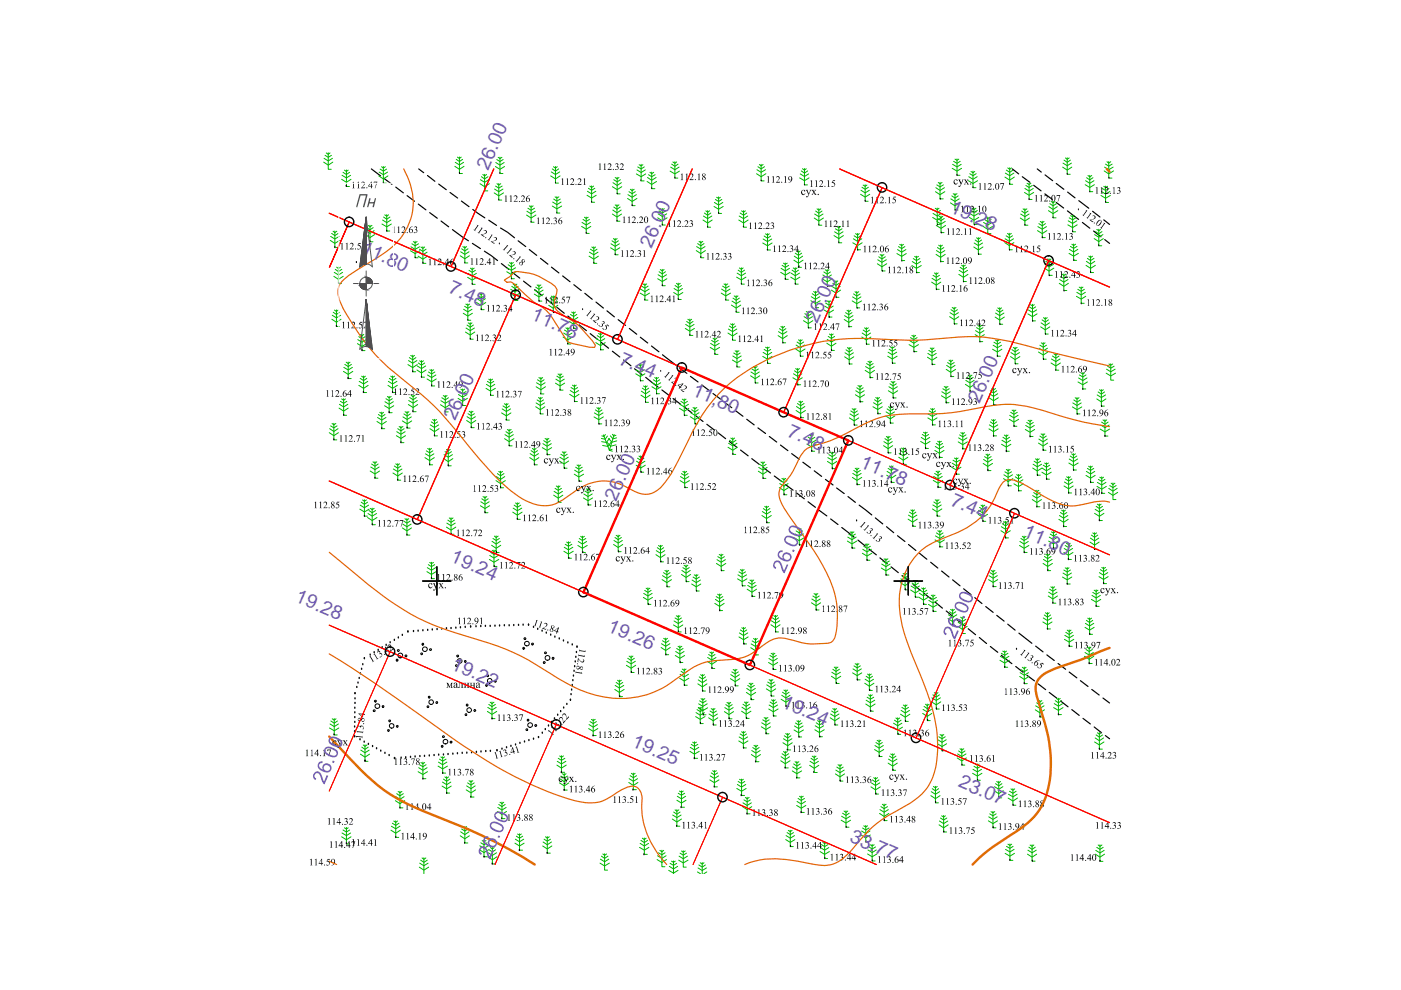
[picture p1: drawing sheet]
<svg xmlns="http://www.w3.org/2000/svg" width="297mm" height="210mm" viewBox="0 0 297 210" stroke-linecap="round" stroke-linejoin="round" font-family="sans-serif">
<defs><g id="words">
<g font-size="4.1" fill="#735cb8">
<text x="103.5" y="36.3" transform="rotate(-66 103.5 36.3)">26.00</text>
<text x="201.2" y="44.9" transform="rotate(24 201.2 44.9)">19.28</text>
<text x="76.4" y="53.6" transform="rotate(24 76.4 53.6)">11.80</text>
<text x="138.1" y="52.8" transform="rotate(-66 138.1 52.8)">26.00</text>
<text x="94.9" y="62" transform="rotate(24 94.9 62)">7.48</text>
<text x="112.4" y="67.7" transform="rotate(24 112.4 67.7)">11.78</text>
<text x="173.3" y="68.7" transform="rotate(-66 173.3 68.7)">26.00</text>
<text x="131.1" y="77.1" transform="rotate(24 131.1 77.1)">7.44</text>
<text x="146.5" y="83.7" transform="rotate(24 146.5 83.7)">11,80</text>
<text x="96.5" y="89.4" transform="rotate(-66 96.5 89.4)">26.00</text>
<text x="207.6" y="85.6" transform="rotate(-66 207.6 85.6)">26.00</text>
<text x="166.7" y="92.4" transform="rotate(24 166.7 92.4)">7.48</text>
<text x="182.2" y="99" transform="rotate(24 182.2 99)">11.78</text>
<text x="130.6" y="106.5" transform="rotate(-66 130.6 106.5)">26.00</text>
<text x="201.3" y="107.1" transform="rotate(24 201.3 107.1)">7.44</text>
<text x="216.7" y="113.7" transform="rotate(24 216.7 113.7)">11.80</text>
<text x="95.3" y="119" transform="rotate(24 95.3 119)">19.24</text>
<text x="62.4" y="127.4" transform="rotate(24 62.4 127.4)">19.28</text>
<text x="128.6" y="133.8" transform="rotate(24 128.6 133.8)">19.26</text>
<text x="95.5" y="141.8" transform="rotate(24 95.5 141.8)">19.22</text>
<text x="165.5" y="149.8" transform="rotate(24 165.5 149.8)">19.24</text>
<text x="133.8" y="158.2" transform="rotate(24 133.8 158.2)">19.25</text>
<text x="203" y="166.7" transform="rotate(24 203 166.7)">23.07</text>
<text x="180" y="178.4" transform="rotate(24 180 178.4)">33.77</text>
</g>
</g></defs>
<g fill="none" stroke="#000" stroke-width=".3">
<path d="M77.3 139.7h.1M78.5 138.9h.1M79.3 138.4h.1M80.2 137.9h.1M81 137.3h.1M81.9 136.8h.1M82.7 136.3h.1M83.6 135.8h.1M84.5 135.3h.1M85.3 134.7h.1M86.5 134h.1M87.7 133.9h.1"/>
<path d="M88.6 133.8h.1M89.7 133.7h.1M90.7 133.6h.1M91.7 133.6h.1M92.7 133.5h.1M93.6 133.4h.1M94.7 133.3h.1M95.6 133.3h.1M96.6 133.2h.1M97.6 133.1h.1M98.6 133h.1M99.8 132.9h.1"/>
<path d="M100.9 132.9h.1M101.9 132.8h.1M102.9 132.8h.1M103.9 132.8h.1M104.9 132.8h.1M105.9 132.7h.1M106.9 132.7h.1M108 132.7h.1M108.9 132.6h.1M109.9 132.6h.1M110.9 132.5h.1M112.1 132.5h.1"/>
<path d="M113.1 133h.1M114 133.4h.1M114.9 133.8h.1M115.8 134.2h.1M116.8 134.7h.1M117.6 135.1h.1M118.6 135.5h.1M119.5 135.9h.1M120.4 136.3h.1M121.3 136.7h.1M122.1 139.4h.1M122.2 138.3h.1"/>
<path d="M122.3 137.2h.1M75.2 156.2h.1M75.2 155.2h.1M75.2 154.1h.1M75.2 153.2h.1M75.2 152.1h.1M75.2 151.1h.1M75.2 150.2h.1M75.3 149.1h.1M75.3 148.2h.1M75.3 147.1h.1M75.6 145.8h.1"/>
<path d="M75.9 144.8h.1M76.2 143.8h.1M76.3 156.8h.1M76.4 142.9h.1M76.7 141.9h.1M76.9 140.9h.1M77.2 157.4h.1M78.1 157.8h.1M79 158.3h.1M79.8 158.8h.1M80.7 159.3h.1M81.6 159.7h.1"/>
<path d="M95 160h.1M96 159.9h.1M97 159.8h.1M98 159.7h.1M99 159.7h.1M100 159.6h.1M101 159.5h.1M102 159.4h.1M103 159.3h.1M104 159.3h.1M105.4 159.2h.1M106.4 158.8h.1"/>
<path d="M107.4 158.5h.1M108.3 158.2h.1M109.3 157.9h.1M110.2 157.6h.1M111.2 157.3h.1M112.1 157h.1M113.1 156.7h.1M114.2 156.4h.1M115 155.4h.1M115.6 154.7h.1M116.3 153.9h.1M116.9 153.2h.1"/>
<path d="M117.6 152.4h.1M118.2 151.6h.1M118.9 150.9h.1M119.5 150.1h.1M120.2 149.4h.1M120.9 148.5h.1M121.1 147.3h.1M121.2 146.3h.1M121.3 145.3h.1M121.5 144.3h.1M121.6 143.3h.1M121.7 142.3h.1"/>
<path d="M121.8 141.4h.1M122 140.3h.1M82.5 160.2h.1M83.7 160.8h.1M85 160.7h.1M86 160.7h.1M87 160.6h.1M88 160.5h.1M89 160.4h.1M90 160.4h.1M91 160.3h.1M92 160.2h.1"/>
<path d="M93 160.1h.1M94 160.1h.1"/>
</g>
<g fill="none" stroke="#000" stroke-width=".25">
<path d="M78.7 35.8l2 1.5M81.5 37.9l1.6 1.2M83.9 39.7l1.6 1.2M88.8 35.8l1 .8M90.6 37.2l1.6 1.2M93 39l1.6 1.2M214.6 35.8l1.4 1.1M216.7 37.5l1.7 1.2M219.2 39.3l1.5 1.2M219.9 35.8l.9 .7M221.6 37.1l1.6 1.2M223.9 38.9l1.7 1.2"/>
<path d="M86.3 41.5l1.6 1.2M88.7 43.3l1.6 1.2M91.1 45.1l1.6 1.2M93.5 46.9l1.6 1.2M95.4 40.8l1.6 1.2M95.9 48.7l3.4 2.4M97.8 42.6l1.6 1.2M100.2 51.6l1.7 1.1M100.2 44.4l2.6 1.8M102.7 53.3l2.8 1.9M103.6 46.7l1.7 1.1M106.1 48.3l1.6 1 1.4 1.1"/>
<path d="M106.3 55.9l1.6 1.2M108.6 57.7l1.6 1.3M109.9 51.1l1.6 1.2M111 59.6l1.6 1.2M112.2 52.9l1.6 1.2M114.6 54.8l1.6 1.2M116.9 56.6l1.6 1.3M119.3 58.5l1.6 1.2M221.5 41.1l1.6 1.2M223.9 42.9l1.6 1.2M226.3 44.7l2.4 1.8M226.4 40.7l1.5 1.3"/>
<path d="M228.7 42.5l2.1 1.7M229.5 47.2l1.6 1.2M231.6 44.8l1.6 1.2M231.9 49l1.5 1.2M234 46.6l1.2 1M234.2 50.8l1 .8M113.4 61.4l1.5 1.3M115.7 63.3l1.6 1.3M118.1 65.2l1.5 1.2M120.4 67l1.6 1.2M121.7 60.4l1.5 1.2M122.8 68.9l1.5 1.2"/>
<path d="M124 62.2l1.6 1.3M125.1 70.7l1.6 1.3M126.4 64.1l1.5 1.2M127.5 72.6l1.5 1.2M128.7 65.9l1.6 1.3M129.8 74.5l1.6 1.2M131.1 67.8l1.5 1.2M132.2 76.3l1.6 1.3M133.4 69.6l1.6 1.3M134.5 78.2l1.6 1.2M135.8 71.5l1.5 1.2M138.1 73.4l1.6 1.2"/>
<path d="M140.5 75.2l2.7 2.1M144 78l1.6 1.2M146.4 79.8l1.6 1.2M136.9 80l2.6 2.1M140.3 82.7l1.6 1.2M142.7 84.5l1.6 1.2M145.1 86.3l1.6 1.2M147.5 88.1l1.6 1.3M148.8 81.6l1.6 1.2M149.9 90l1.6 1.2M151.2 83.4l1.6 1.2M152.3 91.8l1.5 1.2"/>
<path d="M153.5 85.3l1.7 1.1M154.6 93.6l1.6 1.2M156 87.1l1.5 1.2M157 95.4l1.6 1.2M158.3 88.9l1.6 1.2M159.4 97.2l1.6 1.3M160.7 90.7l1.6 1.2M161.8 99.1l1.6 1.2M163.1 92.5l1.6 1.2M165.5 94.4l1.5 1.1M167.9 96.2l1.6 1.2M170.2 98l1.6 1.2"/>
<path d="M172.6 99.8l1.6 1.2M164.2 100.9l1.6 1.2M166.5 102.7l1.6 1.2M169 104.6l1.5 1.1M171.3 106.4l1.6 1.2M173.7 108.2l1.6 1.2M175 101.6l1.6 1.2M176.1 110l1.6 1.2M177.4 103.5l1.6 1.1M178.5 111.8l2.6 2.1M179.8 105.3l1.6 1.2M181.9 114.5l1.6 1.3"/>
<path d="M182.2 107.1l2.6 2.1M184.2 116.4l1.6 1.2M185.6 109.8l1.6 1.3M186.6 118.3l1.5 1.2M188 111.7l1.5 1.2M190.3 113.6l1.6 1.2M192.6 115.4l1.6 1.3M194.9 117.3l1.6 1.3M197.3 119.2l1.5 1.2M188.9 120.2l1.6 1.2M191.3 122l1.5 1.3M193.6 123.9l1.6 1.3"/>
<path d="M195.9 125.8l1.6 1.2M198.3 127.7l1.5 1.2M199.6 121.1l1.6 1.2M200.6 129.5l1.6 1.3M202 122.9l1.5 1.3M202.9 131.4l1.6 1.3M204.3 124.8l1.6 1.3M205.3 133.3l1.5 1.3M206.7 126.7l1.5 1.3M207.6 135.2l1.6 1.2M209 128.6l1.6 1.2M210 137.1l1.5 1.2"/>
<path d="M211.3 130.5l1.6 1.2M212.3 138.9l2.2 1.8M213.7 132.3l1.5 1.3M216 134.2l2.8 2.2M219.6 137l1.5 1.2M222 138.9l1.5 1.1M215.3 141.3l1.6 1.2M217.7 143.2l1.6 1.2M220.1 145l1.6 1.2M222.5 146.8l1.6 1.2M224.3 140.7l1.6 1.2M224.9 148.6l1.5 1.3"/>
<path d="M226.7 142.5l1.6 1.2M227.2 150.5l1.6 1.2M229.1 144.3l1.6 1.2M229.6 152.3l1.6 1.2M231.5 146.2l1.5 1.2M232 154.1l1.6 1.3M233.8 148l1.4 1.1M234.4 156l.8 .6"/>
</g>
<g fill="none" stroke="#00b800" stroke-width=".21">
<path d="M68.6 34.4l1 .6 1-.6M68.7 33.6l.9 .5 .9-.5M68.9 32.9l.7 .5 .7-.5M69.2 32.4l.4 .3 .4-.3M69.6 32.4v3.5h.6M72.4 38l1 .7 1-.7M72.5 37.2l.9 .5 .9-.5M72.7 36.5l.7 .5 .7-.5M73 36.1l.4 .3 .4-.3M73.4 36v3.5h.7M80.3 37.3l1 .6 1-.6M80.4 36.5l.9 .5 .9-.5"/>
<path d="M80.6 35.9l.7 .4 .7-.4M80.9 35.3l.4 .3 .4-.3M81.3 35.3v3.5h.6M96.4 35.3l1 .6 1-.6M96.5 34.4l.9 .6 .9-.6M96.7 33.8l.7 .4 .7-.4M97 33.3l.4 .3 .4-.3M97.4 33.3v3.5h.6M101.8 38.9l.9 .7 1.1-.7M101.9 38.1l.8 .6 1-.6M102.1 37.5l.6 .4 .8-.4M102.4 37l.3 .3 .5-.3"/>
<path d="M102.7 37v3.5h.7M105 35.3l1 .6 1-.6M105.1 39.5l.6 .4 .8-.4M105.1 34.5l.9 .5 .9-.5M105.3 33.8l.7 .4 .7-.4M105.4 38.9l.3 .3 .5-.3M105.6 33.4l.4 .2 .4-.2M105.7 38.9v3.5h.7M106 33.3v3.5h.6M116.8 37.3l1 .6 .9-.6M116.9 36.4l.9 .6 .9-.6M117.1 35.8l.7 .5 .6-.5"/>
<path d="M117.3 35.3l.5 .3 .4-.3M117.8 35.3v3.5h.6M124.8 39.9l.6 .4 .7-.4M125.1 39.5l.3 .3 .5-.3M125.4 39.4v3.5h.7M129.8 39.6l1.1 .6 .9-.6M130 38.7l.9 .6 .8-.6M130.1 38.1l.8 .5 .6-.5M130.4 37.6l.5 .3 .3-.3M130.9 37.6v3.5h.6M134.9 36.9l1 .6 1-.6M135 36l.9 .6 .9-.6"/>
<path d="M135.2 35.4l.7 .4 .7-.4M135.5 34.9l.4 .3 .4-.3M135.9 34.8v3.6h.7M137.2 38.5l1 .6 1-.6M137.3 37.6l.9 .6 .9-.6M137.5 37l.7 .5 .7-.5M137.8 36.5l.4 .3 .4-.3M138.2 36.5v3.5h.7M142.1 36.3l1 .6 1-.6M142.2 35.4l.9 .6 .9-.6M142.4 34.8l.7 .5 .7-.5M142.7 34.3l.4 .3 .4-.3"/>
<path d="M143.1 34.3v3.5h.6M160.4 36.8l1 .7 1-.7M160.5 36l.9 .5 .9-.5M160.7 35.3l.7 .5 .7-.5M161 34.9l.4 .3 .4-.3M161.4 34.8v3.6h.6M169.5 37.7l1.1 .6 .9-.6M169.7 36.9l.9 .5 .9-.5M169.9 36.2l.7 .5 .6-.5M170.1 35.8l.5 .3 .3-.3M170.6 35.7v3.5h.6M182.8 39.7l.6 .4 .7-.4"/>
<path d="M183 39.2l.4 .3 .4-.3M183.4 39.2v3.5h.7M198.4 39.8l.9 .6 .9-.6M198.6 39.2l.7 .4 .7-.4M198.9 38.7l.4 .3 .4-.3M199.3 38.7v3.5h.7M201.9 35.7l1 .6 1-.6M202 34.8l.9 .6 .9-.6M202.2 34.2l.7 .4 .7-.4M202.5 33.7l.4 .3 .4-.3M202.9 33.7v3.5h.6M205.3 38.3l1 .6 1-.6"/>
<path d="M205.4 37.5l.9 .5 .9-.5M205.6 36.8l.7 .5 .7-.5M205.9 36.4l.4 .2 .4-.2M206.3 36.3v3.5h.6M213.1 37.5l1 .7 1-.7M213.1 36.7l1 .6 .9-.6M213.4 36.1l.7 .4 .7-.4M213.7 35.6l.4 .3 .4-.3M214.1 35.6v3.5h.6M217.3 40l.9 .5 .9-.5M217.5 39.3l.7 .5 .7-.5M217.8 38.9l.4 .2 .4-.2"/>
<path d="M218.2 38.8v3.5h.6M225.3 35.4l1 .7 .9-.7M225.4 34.6l.9 .5 .9-.5M225.6 34l.7 .4 .6-.4M225.9 33.5l.4 .3 .4-.3M226.3 33.4v3.6h.6M230.1 39.2l1 .6 .9-.6M230.2 38.3l.9 .6 .8-.6M230.4 37.7l.7 .4 .6-.4M230.7 37.2l.4 .3 .4-.3M231.1 37.2v3.4h.6M233.7 40l.7 .4 .7-.4"/>
<path d="M234 39.5l.4 .3 .4-.3M234.1 36.2l1 .7 1-.7M234.2 35.4l.9 .6 .9-.6M234.4 34.8l.7 .4 .7-.4M234.4 39.5v3.4h.6M234.7 34.3l.4 .3 .4-.3M235.1 34.2v3.6h.7M70 51l1 .6 1-.6M70.1 50.1l.9 .6 .9-.6M70.3 49.5l.7 .5 .7-.5M70.6 49l.4 .3 .4-.3M70.8 58.6l1 .6 1-.6"/>
<path d="M70.9 57.7l.9 .6 .8-.6M71 49v3.5h.6M71.1 57.1l.7 .5 .7-.5M71.4 56.6l.4 .3 .4-.3M71.8 56.6v3.5h.6M77.5 49.7l.9 .7 1-.7M77.6 48.9l.8 .6 .9-.6M77.8 48.3l.6 .4 .7-.4M78.1 47.8l.3 .3 .5-.3M78.4 47.8v3.5h.7M81 47.5l1 .6 1-.6M81.1 46.7l.9 .5 .9-.5"/>
<path d="M81.3 46l.7 .5 .7-.5M81.6 45.6l.4 .2 .4-.2M82 45.5v3.5h.6M87 53.2l1 .6 1-.6M87.1 52.3l.9 .6 .9-.6M87.3 51.7l.7 .4 .7-.4M87.6 51.2l.4 .3 .4-.3M88 51.1v3.6h.6M88.6 54.3l1.1 .6 .9-.6M88.8 53.5l.9 .5 .9-.5M88.9 52.8l.8 .5 .6-.5M89.2 52.4l.5 .3 .3-.3"/>
<path d="M89.7 52.3v3.5h.6M97.6 54.2l1 .7 .9-.7M97.7 53.4l.9 .5 .8-.5M97.9 52.7l.7 .5 .6-.5M98.1 52.3l.5 .3 .3-.3M98.6 52.2v3.6h.6M99.1 58.8l1 .6 1-.6M99.2 58l.9 .5 .9-.5M99.4 57.3l.7 .4 .7-.4M99.7 56.9l.4 .3 .4-.3M100.1 56.8v3.5h.7M104.8 40.9l.9 .6 1.1-.6"/>
<path d="M104.9 40.1l.8 .5 .9-.5M107.4 57.6l1 .6 1-.6M107.5 56.8l.9 .5 .9-.5M107.7 56.1l.7 .5 .7-.5M108 55.7l.4 .3 .4-.3M108.4 55.6v3.5h.7M111.6 45.6l1 .6 1-.6M111.7 44.8l.9 .5 .9-.5M111.9 44.2l.7 .4 .7-.4M112.2 43.6l.4 .3 .4-.3M112.6 43.6v3.5h.6M117.1 43.7l1 .6 1-.6"/>
<path d="M117.2 42.8l.9 .6 .9-.6M117.4 42.2l.7 .4 .7-.4M117.7 41.7l.4 .3 .4-.3M118.1 41.7v3.5h.6M123.3 48l1 .6 1-.6M123.4 47.2l.9 .5 .9-.5M123.6 46.5l.7 .4 .7-.4M123.9 46.1l.4 .2 .4-.2M124.3 46v3.5h.6M124.5 41.4l.9 .6 1-.6M124.5 40.6l.9 .5 .9-.5M124.9 54.3l1 .6 1-.6"/>
<path d="M125 53.5l.9 .5 .9-.5M125.2 52.8l.7 .5 .7-.5M125.5 52.4l.4 .3 .4-.3M125.9 52.3v3.5h.6M129.5 52.5l.9 .6 1-.6M129.5 51.7l.9 .5 .9-.5M129.8 51.1l.6 .4 .7-.4M129.8 45.4l1 .6 1-.6M129.9 44.5l.9 .6 .9-.6M130 50.6l.4 .3 .5-.3M130.1 43.9l.7 .5 .7-.5M130.4 50.5v3.5h.7"/>
<path d="M130.4 43.4l.4 .3 .4-.3M130.8 43.4v3.5h.6M133.1 42.1l.9 .6 1-.6M133.1 41.3l.9 .5 .9-.5M133.4 40.6l.6 .5 .7-.5M133.6 40.1l.4 .3 .5-.3M134 40.1v3.5h.7M139.4 59.1l1 .6 1-.6M139.4 46.2l1 .6 1-.6M139.5 58.3l.9 .5 .9-.5M139.5 45.3l.9 .6 1-.6M139.7 57.6l.7 .5 .7-.5"/>
<path d="M139.7 44.7l.7 .5 .7-.5M140 57.2l.4 .2 .4-.2M140 44.2l.4 .3 .4-.3M140.4 57.1v3.5h.7M140.4 44.2v3.5h.7M147.6 53.1l1 .7 1-.7M147.7 52.3l.9 .5 .9-.5M147.9 51.6l.7 .5 .7-.5M148.2 51.2l.4 .3 .4-.3M148.6 51.1v3.6h.6M149.1 46.7l.9 .6 1-.6M149.1 45.8l.9 .6 .9-.6"/>
<path d="M149.4 45.2l.6 .4 .7-.4M149.6 44.7l.4 .3 .5-.3M150 44.7v3.5h.7M151.4 43.8l1 .6 .9-.6M151.5 42.9l.9 .6 .8-.6M151.7 42.3l.7 .4 .6-.4M151.9 41.8l.5 .3 .3-.3M152.4 41.7v3.6h.6M156.2 58.8l1 .6 1-.6M156.3 57.9l.9 .6 .9-.6M156.5 57.3l.7 .4 .7-.4M156.6 46.7l1 .6 1-.6"/>
<path d="M156.7 45.8l.9 .6 .9-.6M156.8 56.8l.4 .3 .4-.3M156.9 45.2l.7 .4 .7-.4M157.2 56.8v3.4h.6M157.2 44.7l.4 .3 .4-.3M157.6 44.7v3.5h.7M161.7 51.5l1 .6 1-.6M161.8 50.7l.9 .5 .9-.5M162 50l.7 .5 .7-.5M162.3 49.6l.4 .3 .4-.3M162.7 49.5v3.5h.7M165.5 57.7l1 .6 1-.6"/>
<path d="M165.6 56.9l.9 .5 .9-.5M165.8 56.3l.7 .4 .7-.4M166.1 55.8l.4 .2 .4-.2M166.5 55.8v3.4h.6M167.6 58.8l1 .6 1-.6M167.7 57.9l.9 .6 .9-.6M167.9 57.3l.7 .4 .7-.4M168.2 56.8l.4 .3 .4-.3M168.3 55.2l1 .6 1-.6M168.4 54.3l.9 .6 .9-.6M168.6 53.7l.7 .4 .7-.4M168.6 56.8v3.4h.6"/>
<path d="M168.9 53.2l.4 .3 .4-.3M169.3 53.2v3.5h.6M172.6 46.2l1 .7 1-.7M172.7 45.4l.9 .5 .9-.5M172.9 44.7l.7 .5 .7-.5M173.2 44.3l.4 .3 .4-.3M173.6 44.2v3.6h.6M174.4 59.1l1 .7 1-.7M174.5 58.3l.9 .6 .9-.6M174.7 57.7l.7 .4 .7-.4M175 57.2l.4 .3 .4-.3M175.4 57.2v3.5h.6"/>
<path d="M176.8 59.6l.4 .3 .4-.3M176.8 50l1 .6 1-.6M177 49.1l.8 .6 .9-.6M177.1 48.5l.7 .4 .7-.4M177.2 59.5v3.5h.7M177.4 48l.4 .3 .4-.3M177.8 48v3.5h.7M180.8 51.5l1 .6 1-.6M180.9 50.6l.9 .6 .9-.6M181.1 50l.7 .5 .7-.5M181.4 49.5l.4 .3 .4-.3M181.8 49.5v3.5h.7"/>
<path d="M182.5 41.2l.9 .6 1-.6M182.5 40.3l.9 .6 .9-.6M186 55.9l1 .7 1-.7M186.1 55.1l.9 .5 .9-.5M186.3 54.4l.7 .5 .7-.5M186.6 54l.4 .3 .4-.3M187 53.9v3.5h.7M190.2 53.8l1 .6 1-.6M190.3 52.9l.9 .6 .9-.6M190.5 52.3l.7 .4 .7-.4M190.8 51.8l.4 .3 .4-.3M191.2 51.8v3.4h.6"/>
<path d="M193.3 56.3l1 .6 1-.6M193.4 55.5l.9 .5 .9-.5M193.6 54.8l.7 .4 .7-.4M193.9 54.4l.4 .2 .4-.2M194.3 54.3v3.5h.6M197.5 59.8l1 .7 1-.7M197.6 59l.9 .6 .9-.6M197.7 46.1l1 .6 1-.6M197.8 45.3l.9 .5 .9-.5M197.8 58.4l.7 .4 .7-.4M198 44.6l.7 .4 .7-.4M198.1 57.9l.4 .3 .4-.3"/>
<path d="M198.3 44.2l.4 .3 .4-.3M198.3 40.6l1 .7 1-.7M198.5 53.9l.9 .7 1-.7M198.5 47.8l1 .6 1-.6M198.5 57.8v3.5h.6M198.5 53.1l.9 .6 .9-.6M198.6 46.9l.9 .6 .9-.6M198.7 44.1v3.5h.6M198.8 52.5l.6 .4 .7-.4M198.8 46.3l.7 .5 .7-.5M199 52l.4 .3 .4-.3M199.1 45.8l.4 .3 .4-.3"/>
<path d="M199.4 51.9v3.6h.7M199.5 45.8v3.5h.7M201.5 43l1 .6 1-.6M201.6 42.2l.9 .5 .9-.5M201.8 41.5l.7 .5 .7-.5M202.1 41.1l.4 .3 .4-.3M202.5 41v3.5h.6M203.3 58.2l1 .6 .9-.6M203.4 57.3l.9 .6 .8-.6M203.6 56.7l.7 .5 .6-.5M203.9 56.2l.4 .3 .4-.3M204.3 56.2v3.5h.6"/>
<path d="M205.5 46.1l1 .6 1-.6M205.6 45.3l.9 .5 .9-.5M205.8 44.6l.7 .4 .7-.4M206.1 44.2l.4 .3 .4-.3M206.5 52.4l.9 .6 1-.6M206.5 44.1v3.5h.7M206.5 51.5l.9 .6 .9-.6M206.8 50.9l.6 .5 .7-.5M207.1 50.4l.3 .3 .5-.3M207.4 50.4v3.5h.7M208.4 48l1 .6 1-.6M208.5 47.2l.9 .5 1-.5"/>
<path d="M208.7 46.5l.7 .5 .7-.5M209 46.1l.4 .3 .4-.3M209.4 46v3.5h.7M213 51.4l1 .7 1-.7M213.1 50.6l.9 .6 .9-.6M213.3 50l.7 .4 .7-.4M213.6 49.5l.4 .3 .4-.3M214 49.4v3.6h.6M216.3 46.2l1 .7 1-.7M216.4 45.4l.9 .5 .9-.5M216.6 44.7l.7 .5 .7-.5M216.9 44.3l.4 .3 .4-.3"/>
<path d="M217.2 40.8l1 .6 1-.6M217.3 44.2v3.6h.6M220 48.9l1 .6 1-.6M220 48l1 .6 .9-.6M220.3 47.4l.7 .5 .7-.5M220.6 46.9l.4 .3 .4-.3M221 46.9v3.5h.6M221.4 56.9l1 .6 1-.6M221.5 56l.9 .6 1-.6M221.7 55.4l.7 .4 .7-.4M222 54.9l.4 .3 .4-.3M222.3 44.7l1 .6 1-.6"/>
<path d="M222.4 43.8l.9 .6 .9-.6M222.4 54.9v3.5h.7M222.6 43.2l.7 .4 .7-.4M222.9 42.7l.4 .3 .4-.3M223.3 42.7v3.5h.6M224.7 59.3l.9 .5 .8-.5M224.9 58.6l.7 .5 .6-.5M225.2 58.1l.4 .3 .4-.3M225.6 58.1v3.5h.6M226.4 47.7l1 .6 1-.6M226.5 46.8l.9 .6 .9-.6M226.7 53.7l.9 .6 1-.6"/>
<path d="M226.7 46.2l.7 .4 .7-.4M226.7 52.9l.9 .5 .9-.5M226.9 52.2l.7 .5 .7-.5M227 45.7l.4 .3 .4-.3M227.2 51.8l.4 .3 .4-.3M227.4 45.7v3.4h.6M227.6 51.7v3.5h.7M230.3 56.3l.9 .6 1-.6M230.3 55.4l.9 .6 .9-.6M230.5 54.8l.7 .4 .7-.4M230.8 54.3l.4 .3 .4-.3M231.2 54.3v3.5h.7"/>
<path d="M232 50.6l1 .6 .9-.6M232.1 49.7l.9 .6 .8-.6M232.3 49.1l.7 .5 .6-.5M232.5 48.6l.5 .3 .3-.3M233 48.6v3.5h.6M233.4 41.4l1 .6 1-.6M233.5 40.6l.9 .5 .9-.5M70.4 67.7l.9 .6 1-.6M70.4 66.8l.9 .6 .9-.6M70.7 66.2l.6 .5 .7-.5M70.9 65.7l.4 .3 .4-.3M71.3 65.7v3.5h.7"/>
<path d="M72.8 78.7l1 .7 1-.7M72.9 77.9l.9 .5 .9-.5M73.1 77.3l.7 .4 .7-.4M73.4 76.8l.4 .3 .4-.3M73.8 76.8v3.5h.7M75.8 72.9l1 .5 .9-.5M75.9 72l.9 .6 .8-.6M76.1 71.4l.7 .4 .6-.4M76.3 70.9l.5 .3 .3-.3M76.7 79.8l.4 .3 .4-.3M76.8 70.9v3.4h.6M77.1 79.7v3.5h.6"/>
<path d="M82.8 79.8l.4 .3 .5-.3M83.2 79.7v3.5h.7M86.5 77.3l1 .6 1-.6M86.6 76.5l.9 .5 .9-.5M86.8 75.8l.7 .5 .7-.5M87.1 75.4l.4 .2 .4-.2M87.5 75.3v3.5h.6M88.4 78.4l1 .7 .9-.7M88.5 77.6l.9 .5 .9-.5M88.7 77l.7 .4 .6-.4M89 76.5l.4 .3 .4-.3M89.4 76.5v3.5h.6"/>
<path d="M90.6 79.5l.9 .6 .9-.6M90.8 78.9l.7 .4 .7-.4M91.1 78.4l.4 .3 .4-.3M91.5 78.3v3.5h.7M98.2 66.4l1 .6 1-.6M98.3 65.6l.9 .5 .9-.5M98.5 64.9l.7 .5 .7-.5M98.7 70.4l1 .6 1-.6M98.8 64.5l.4 .2 .4-.2M98.8 69.6l.9 .5 .9-.5M99 68.9l.7 .5 .7-.5M99.2 64.4v3.5h.6"/>
<path d="M99.3 68.5l.4 .2 .4-.2M99.7 68.4v3.5h.6M101 64.1l1 .7 1-.7M101.1 63.3l.9 .6 .9-.6M101.3 62.7l.7 .4 .7-.4M101.6 62.2l.4 .3 .4-.3M102 62.1v3.6h.7M108.2 62.2l1 .6 1-.6M108.3 61.3l.9 .6 .9-.6M108.5 60.7l.7 .5 .7-.5M108.8 60.2l.4 .3 .4-.3M109.2 60.2v3.5h.6"/>
<path d="M113.3 62.4l1 .5 .9-.5M113.4 61.5l.9 .6 .8-.6M113.6 60.9l.7 .4 .6-.4M113.9 60.4l.4 .3 .4-.3M114.3 60.4v3.4h.6M116.3 64.7l1 .7 1-.7M116.4 63.9l.9 .5 .9-.5M116.6 63.2l.7 .5 .7-.5M116.9 62.8l.4 .3 .4-.3M117.3 62.7v3.6h.6M118.1 79.8l.6 .4 .7-.4M118.3 79.3l.4 .3 .4-.3"/>
<path d="M118.7 79.2v3.5h.7M119.4 71.5l1 .6 1-.6M119.5 70.6l.9 .6 .9-.6M119.7 70l.7 .4 .7-.4M120 69.5l.4 .3 .4-.3M120.4 69.5v3.4h.6M120.7 68.1l.9 .6 1-.6M120.7 67.3l.9 .6 .9-.6M120.9 66.7l.7 .4 .7-.4M121.2 66.2l.4 .3 .4-.3M121.6 66.1v3.5h.7M126.3 72.6l1 .7 1-.7"/>
<path d="M126.4 71.8l.9 .5 .9-.5M126.6 71.2l.7 .4 .7-.4M126.9 70.7l.4 .3 .4-.3M127.3 70.7v3.5h.7M134.8 79.2l1 .6 .9-.6M134.9 78.4l.9 .6 .9-.6M135.1 77.8l.7 .4 .6-.4M135.3 77.3l.5 .3 .3-.3M135.7 62.1l1 .6 1-.6M135.8 77.2v3.5h.6M135.8 61.3l.9 .5 .9-.5M136 60.7l.7 .4 .7-.4"/>
<path d="M136.3 60.2l.4 .3 .4-.3M136.7 60.2v3.4h.7M142.8 62l1 .6 1-.6M142.9 61.2l.9 .5 .9-.5M143.1 60.5l.7 .5 .7-.5M143.4 60.1l.4 .3 .4-.3M143.8 60v3.5h.6M145.3 69.6l1 .6 .9-.6M145.4 68.8l.9 .5 .9-.5M145.6 68.2l.7 .4 .6-.4M145.8 67.7l.5 .3 .3-.3M146.3 67.6v3.5h.6"/>
<path d="M150.6 73.7l1 .6 1-.6M150.7 72.8l.9 .6 .9-.6M150.9 72.2l.7 .4 .7-.4M151.2 71.7l.4 .3 .4-.3M151.6 71.7v3.4h.6M152.9 62.1l1 .6 1-.6M153 61.3l.9 .5 .9-.5M153.2 60.7l.7 .4 .7-.4M153.5 60.2l.4 .3 .4-.3M153.9 60.2v3.4h.6M154.3 70.6l1 .6 1-.6M154.4 69.8l.9 .5 .9-.5"/>
<path d="M154.6 69.1l.7 .5 .7-.5M154.9 68.7l.4 .3 .4-.3M155.1 64.7l1 .6 1-.6M155.2 63.8l.9 .6 .9-.6M155.3 76.3l1 .6 .9-.6M155.3 68.6v3.5h.7M155.4 75.5l.9 .5 .8-.5M155.4 63.2l.7 .5 .7-.5M155.6 74.8l.7 .5 .6-.5M155.7 62.7l.4 .3 .4-.3M155.9 74.4l.4 .2 .4-.2M156.1 62.7v3.5h.6"/>
<path d="M156.3 74.3v3.5h.6M159.1 79.7l1 .6 1-.6M159.2 78.9l.9 .5 .9-.5M159.4 78.2l.7 .5 .7-.5M159.7 77.7l.4 .3 .4-.3M160.1 77.7v3.5h.6M161.7 75.6l1 .6 1-.6M161.8 74.7l.9 .6 .9-.6M162 74.1l.7 .4 .7-.4M162.3 73.6l.4 .3 .4-.3M162.7 73.6v3.4h.7M165 71.2l.9 .6 1-.6"/>
<path d="M165.1 70.3l.8 .6 .9-.6M165.3 69.7l.6 .4 .7-.4M165.6 69.2l.3 .3 .5-.3M165.9 69.2v3.5h.7M168.2 79.2l.9 .6 .9-.6M168.4 78.6l.7 .5 .7-.5M168.7 74l1 .6 1-.6M168.7 78.1l.4 .3 .4-.3M168.8 73.2l.9 .5 .9-.5M169 72.5l.7 .5 .7-.5M169.1 78.1v3.5h.7M169.3 72.1l.4 .2 .4-.2"/>
<path d="M169.7 72v3.5h.6M170.3 68l1.1 .6 .9-.6M170.5 67.1l.9 .6 .9-.6M170.6 66.5l.8 .5 .6-.5M170.9 66l.5 .3 .3-.3M171.4 66v3.5h.6M171.9 63.8l1 .5 1-.5M172 62.9l.9 .6 .9-.6M172.2 62.3l.7 .4 .7-.4M172.5 61.8l.4 .3 .4-.3M172.9 61.8v3.4h.7M174.8 65.7l1 .6 .9-.6"/>
<path d="M174.8 64.9l1 .5 .9-.5M175 64.3l.8 .4 .6-.4M175.3 72.8l1 .6 .9-.6M175.3 63.8l.5 .3 .3-.3M175.4 72l.9 .5 .9-.5M175.6 71.3l.7 .5 .7-.5M175.8 63.8v3.4h.6M175.9 70.8l.4 .3 .4-.3M176.3 61.5l.9 .6 1-.6M176.3 70.8v3.5h.6M176.4 60.7l.8 .6 .9-.6M176.6 60.1l.6 .4 .7-.4"/>
<path d="M179 67.7l1 .7 .9-.7M179.1 66.9l.9 .6 .8-.6M179.1 75.6l.9 .7 1-.7M179.2 74.8l.8 .6 .9-.6M179.3 66.3l.7 .4 .6-.4M179.4 74.2l.6 .4 .7-.4M179.6 65.8l.4 .3 .4-.3M179.7 73.7l.3 .3 .5-.3M180 65.7v3.6h.6M180 73.7v3.5h.7M180.7 63.8l1 .6 1-.6M180.8 62.9l.9 .6 .8-.6"/>
<path d="M181 62.3l.7 .5 .7-.5M181.3 61.8l.4 .3 .4-.3M181.7 61.8v3.5h.6M182.7 71.5l1 .6 1-.6M182.8 70.6l.9 .6 .9-.6M183 70l.7 .4 .7-.4M183.3 69.5l.4 .3 .4-.3M183.4 78.5l1 .7 1-.7M183.5 77.7l.9 .6 .9-.6M183.7 69.5v3.5h.6M183.7 77.1l.7 .4 .7-.4M184 76.6l.4 .3 .4-.3"/>
<path d="M184.4 76.5v3.6h.7M188.2 75.5l1 .6 1-.6M188.3 74.7l.9 .5 .9-.5M188.5 74l.7 .5 .7-.5M188.8 73.6l.4 .2 .4-.2M189.2 73.5v3.5h.6M192.7 73.1l1.1 .6 .9-.6M192.9 72.2l.9 .6 .8-.6M193 71.6l.8 .4 .6-.4M193.3 71.1l.5 .3 .3-.3M193.8 71v3.5h.6M196.6 75.7l1 .7 1-.7"/>
<path d="M196.7 74.9l.9 .6 .9-.6M196.9 74.3l.7 .4 .7-.4M197.2 73.8l.4 .3 .4-.3M197.6 73.7v3.6h.6M200.6 78.3l1 .7 1-.7M200.7 77.5l.9 .6 .9-.6M200.9 76.9l.7 .4 .7-.4M201.2 76.4l.4 .3 .4-.3M201.3 67.1l1 .7 1-.7M201.4 66.3l.9 .5 .9-.5M201.6 76.3v3.5h.6M201.6 65.7l.7 .4 .7-.4"/>
<path d="M201.9 65.2l.4 .3 .4-.3M202.3 65.2v3.5h.6M205.3 79.5l.4 .3 .4-.3M205.7 79.5v3.5h.6M206.8 71l.9 .5 1-.5M206.8 70.1l.9 .6 .9-.6M207.1 69.5l.6 .4 .7-.4M207.3 69l.4 .3 .4-.3M207.7 68.9v3.5h.7M210.4 74l1.1 .6 .9-.6M210.6 73.2l.9 .5 .8-.5M210.7 72.6l.8 .4 .6-.4"/>
<path d="M211 67.2l1 .7 .9-.7M211 72.1l.5 .2 .3-.2M211.1 66.4l.9 .5 .9-.5M211.3 65.7l.7 .5 .6-.5M211.5 72.1v3.4h.6M211.5 65.3l.5 .3 .3-.3M212 65.2v3.5h.6M214.2 75.6l1 .6 1-.6M214.3 74.8l.9 .5 1-.5M214.5 74.1l.7 .5 .7-.5M214.8 73.7l.4 .3 .4-.3M215.2 73.6v3.5h.7"/>
<path d="M217.9 66.5l1 .6 1-.6M218 65.7l.9 .6 .9-.6M218.2 65.1l.7 .4 .7-.4M218.5 64.6l.4 .3 .4-.3M218.9 64.5v3.5h.6M220.2 74.6l1 .7 1-.7M220.3 73.8l.9 .6 .9-.6M220.5 73.2l.7 .4 .7-.4M220.6 69.3l1 .6 1-.6M220.7 68.5l.9 .5 .9-.5M220.8 72.7l.4 .3 .4-.3M220.9 67.8l.7 .5 .7-.5"/>
<path d="M221.2 72.6v3.6h.6M221.2 67.4l.4 .2 .4-.2M221.6 67.3v3.5h.7M222.8 77l1.1 .6 .9-.6M222.9 76.1l1 .6 .8-.6M223.1 75.5l.8 .4 .6-.4M223.4 75l.5 .3 .3-.3M223.9 75v3.5h.6M224.6 60.1l1 .6 .9-.6M228.2 62.8l1 .6 1-.6M228.3 62l.9 .5 .9-.5M228.5 61.3l.7 .5 .7-.5"/>
<path d="M228.8 60.9l.4 .2 .4-.2M228.9 79.5l.7 .4 .7-.4M229.2 79l.4 .3 .4-.3M229.2 60.8v3.5h.7M229.6 79v3.5h.6M234.5 79.1l1 .6 1-.6M234.6 78.3l.9 .5 .9-.5M234.8 77.6l.7 .5 .7-.5M235.1 77.2l.4 .2 .4-.2M235.5 77.1v3.5h.6M69.8 91.7l1 .7 1-.7M69.9 90.9l.9 .6 .9-.6"/>
<path d="M70.1 90.3l.7 .4 .7-.4M70.4 89.8l.4 .3 .4-.3M70.8 89.7v3.6h.6M71.9 86.5l1 .7 .9-.7M72 85.7l.9 .6 .8-.6M72.2 85.1l.7 .4 .6-.4M72.4 84.6l.5 .3 .3-.3M72.9 84.5v3.6h.6M76.1 81.7l1 .6 1-.6M76.2 80.9l.9 .5 .9-.5M76.4 80.2l.7 .5 .7-.5M78.5 99.9l1 .6 1-.6"/>
<path d="M78.6 99l.9 .6 .9-.6M78.8 98.4l.7 .4 .7-.4M79.1 97.9l.4 .3 .4-.3M79.5 97.9v3.5h.6M79.9 89.4l1 .6 1-.6M80.1 88.5l.8 .6 .9-.6M80.2 87.9l.7 .4 .7-.4M80.5 87.4l.4 .3 .4-.3M80.9 87.4v3.5h.7M81.5 86l1 .6 1-.6M81.6 85.2l.9 .5 .9-.5M81.8 84.5l.7 .5 .7-.5"/>
<path d="M82.1 84.1l.4 .2 .4-.2M82.3 81.7l.9 .6 1-.6M82.3 80.9l.9 .5 1-.5M82.5 84v3.5h.6M82.6 80.2l.6 .5 .7-.5M83.4 99.4l.9 .6 .9-.6M83.6 98.8l.7 .5 .7-.5M83.9 98.3l.4 .3 .4-.3M84 92.4l1 .6 1-.6M84.1 91.5l.9 .6 .9-.6M84.3 90.9l.7 .5 .7-.5M84.3 98.3v3.5h.7"/>
<path d="M84.6 90.4l.4 .3 .4-.3M85 90.4v3.5h.6M85.3 89.2l1 .7 1-.7M85.4 88.4l.9 .5 .9-.5M85.6 87.8l.7 .4 .7-.4M85.9 87.3l.4 .3 .4-.3M86.3 87.2v3.6h.7M86.6 85.8l1 .6 1-.6M86.7 84.9l.9 .6 .9-.6M86.9 84.3l.7 .5 .7-.5M87.2 83.8l.4 .3 .4-.3M87.6 83.8v3.5h.6"/>
<path d="M90.1 97l1 .7 1-.7M90.2 96.2l.9 .6 .9-.6M90.4 95.6l.7 .4 .7-.4M90.6 80.3l.9 .6 1-.6M90.7 95.1l.4 .3 .4-.3M91.1 95v3.6h.6M91.1 90.9l1 .6 1-.6M91.2 90.1l.9 .5 .9-.5M91.4 89.5l.7 .4 .7-.4M91.7 88.9l.4 .3 .4-.3M92.1 88.9v3.5h.7M93.4 85.8l1 .6 1-.6"/>
<path d="M93.5 85l.9 .5 .9-.5M93.7 84.3l.7 .5 .7-.5M94 83.9l.4 .3 .4-.3M94.1 97.2l.9 .7 1-.7M94.1 96.4l.9 .5 .9-.5M94.4 95.8l.6 .4 .7-.4M94.4 83.8v3.5h.6M94.7 95.3l.3 .3 .5-.3M95 95.3v3.5h.7M97.1 84.5l1 .6 1-.6M97.2 83.7l.9 .5 .9-.5M97.4 83l.7 .4 .7-.4"/>
<path d="M97.7 82.5l.4 .3 .4-.3M98.1 82.5v3.5h.6M98.9 89.2l1 .6 1-.6M99 88.3l.9 .6 .9-.6M99.2 87.7l.7 .4 .7-.4M99.5 87.2l.4 .3 .4-.3M99.9 87.2v3.5h.6M103 82.3l1 .6 1-.6M103.1 81.5l.9 .5 .9-.5M103.3 80.9l.7 .4 .7-.4M103.6 80.4l.4 .3 .4-.3M104 80.3v3.5h.6"/>
<path d="M105.7 99.9l.4 .3 .5-.3M106.1 99.9v3.5h.7M106.3 87.5l1.1 .7 .9-.7M106.5 86.7l.9 .5 .8-.5M106.6 86.1l.8 .4 .6-.4M106.9 85.6l.5 .3 .3-.3M107 93l1 .6 1-.6M107.1 92.2l.9 .5 .8-.5M107.3 91.5l.7 .5 .7-.5M107.4 85.6v3.5h.6M107.6 91.1l.4 .3 .4-.3M108 91v3.5h.6"/>
<path d="M112.3 97l1 .7 1-.7M112.4 96.2l.9 .5 .9-.5M112.6 95.5l.7 .5 .7-.5M112.9 95.1l.4 .3 .4-.3M113.3 95v3.6h.6M113.6 86.2l1 .7 .9-.7M113.7 85.4l.9 .6 .8-.6M113.7 82l1 .6 1-.6M113.7 81.2l1 .5 .9-.5M113.9 84.8l.7 .4 .6-.4M114 80.5l.7 .5 .7-.5M114.2 84.3l.4 .3 .4-.3"/>
<path d="M114.3 80.1l.4 .2 .4-.2M114.6 84.2v3.6h.6M114.7 80v3.5h.6M115 94.9l1 .6 1-.6M115.1 94.1l.9 .5 .9-.5M115.3 93.4l.7 .5 .7-.5M115.6 93l.4 .3 .4-.3M116 92.9v3.5h.6M117.8 81.2l.9 .6 1-.6M117.9 80.4l.8 .5 .9-.5M118.6 97.7l1 .7 1-.7M118.7 96.9l.9 .6 .9-.6"/>
<path d="M118.9 96.3l.7 .4 .7-.4M119.2 95.8l.4 .3 .4-.3M119.6 95.8v3.5h.6M120.8 83.6l1 .6 1-.6M120.9 82.8l.9 .6 .9-.6M121.1 82.2l.7 .4 .7-.4M121.4 81.7l.4 .3 .4-.3M121.8 81.6v3.5h.6M121.8 99.7l.9 .5 .9-.5M122 99.1l.7 .4 .7-.4M122.3 98.6l.4 .2 .4-.2M122.7 98.6v3.4h.7"/>
<path d="M125.9 88.4l1.1 .6 .9-.6M126 87.5l1 .6 .8-.6M126.2 86.9l.8 .5 .6-.5M126.5 86.4l.5 .3 .3-.3M127 86.4v3.5h.6M127.9 92.2l1.3 3.3 .6-.2M128.4 92.1l-.3 .4-.5-.1M128.7 93.8l.8 .8 1.1-.3M128.8 92.5l-.5 .6-.8-.1M129 93l.8 .8 1-.3M129.2 93l-.6 .8-1-.2M129.4 92.4l.6 .6 .7-.2"/>
<path d="M129.6 93.7l-.7 1-1.1-.3M129.8 92.1l.3 .4 .5-.2M130.2 92.1l-1 3.4 .6 .2M134.9 98.6l.9 .6 1-.6M135 97.8l.8 .5 .9-.5M135.2 97.2l.6 .4 .7-.4M135.5 96.7l.3 .3 .5-.3M135.8 96.6v3.5h.7M135.9 83.8l1 .6 .9-.6M136 82.9l.9 .6 .9-.6M136.2 82.3l.7 .5 .6-.5M136.4 81.8l.5 .3 .3-.3"/>
<path d="M136.9 81.8v3.5h.6M138.2 82l1 .6 1-.6M138.3 81.2l.9 .5 .9-.5M138.5 80.5l.7 .4 .7-.4M138.8 80.1l.4 .2 .4-.2M139.2 80v3.5h.6M144.1 86.6l1 .6 1-.6M144.1 85.7l1 .6 .9-.6M144.4 85.1l.7 .5 .7-.5M144.7 84.6l.4 .3 .4-.3M144.8 99.9l.4 .3 .4-.3M145.1 84.6v3.5h.6"/>
<path d="M145.2 99.9v3.5h.6M146.3 88.3l1 .7 1-.7M146.4 87.5l.9 .6 .9-.6M146.6 86.9l.7 .4 .7-.4M146.9 86.4l.4 .3 .4-.3M147.3 86.4v3.5h.7M154.3 94.8l1.1 .7 .9-.7M154.5 94l.9 .5 .9-.5M154.7 93.3l.7 .5 .6-.5M154.9 92.9l.5 .3 .3-.3M155.4 92.8v3.6h.6M160.8 99.9l1 .6 .9-.6"/>
<path d="M160.9 99.1l.9 .6 .8-.6M161.1 98.5l.7 .4 .6-.4M161.3 98l.5 .3 .3-.3M161.8 97.9v3.5h.6M168.1 80.1l1 .6 1-.6M168.8 87l1 .7 1-.7M168.9 86.2l.9 .6 .8-.6M169.1 85.6l.7 .4 .7-.4M169.4 85.1l.4 .3 .4-.3M169.8 85v3.6h.6M171.1 94.1l1 .7 1-.7M171.2 93.3l.9 .6 .9-.6"/>
<path d="M171.4 92.7l.7 .4 .7-.4M171.7 92.2l.4 .3 .4-.3M172.1 92.2v3.5h.6M175.4 97.8l1 .7 1-.7M175.5 97l.9 .6 .9-.6M175.7 96.4l.7 .4 .7-.4M176 95.9l.4 .3 .4-.3M176.4 95.8v3.6h.7M180.1 88.6l1 .6 1-.6M180.2 87.8l.9 .5 .9-.5M180.4 87.1l.7 .5 .7-.5M180.7 86.7l.4 .3 .4-.3"/>
<path d="M181 99.7l.7 .5 .7-.5M181.1 86.6v3.5h.6M181.3 99.3l.4 .3 .4-.3M181.4 83.7l.9 .6 1-.6M181.4 82.8l.9 .6 .9-.6M181.7 82.2l.6 .5 .7-.5M181.7 99.2v3.5h.6M181.9 81.7l.4 .3 .4-.3M182.3 81.7v3.5h.7M185.1 86.2l1 .6 1-.6M185.2 85.4l.9 .5 .9-.5M185.4 84.8l.7 .4 .7-.4"/>
<path d="M185.7 84.3l.4 .3 .4-.3M186.1 84.2v3.5h.6M187.3 94.5l1 .6 1-.6M187.4 93.6l.9 .6 .9-.6M187.6 93l.7 .5 .7-.5M187.8 88.2l1 .6 .9-.6M187.9 87.3l.9 .6 .9-.6M187.9 92.5l.4 .3 .4-.3M188.1 86.7l.7 .5 .6-.5M188.1 99.9l.9 .6 .9-.6M188.3 92.5v3.5h.6M188.3 99.3l.7 .4 .7-.4"/>
<path d="M188.3 82.8l1.1 .7 .9-.7M188.4 86.2l.4 .3 .4-.3M188.5 82l.9 .6 .8-.6M188.6 98.8l.4 .3 .4-.3M188.7 81.4l.7 .4 .6-.4M188.8 86.2v3.5h.6M188.9 80.9l.5 .3 .3-.3M189 98.8v3.5h.6M189.4 80.9v3.5h.6M190.5 96.9l1 .7 1-.7M190.6 96.1l.9 .5 .9-.5M190.8 95.5l.7 .4 .7-.4"/>
<path d="M191.1 95l.4 .3 .4-.3M191.5 95v3.5h.7M195.2 93.6l1 .6 1-.6M195.3 92.8l.9 .5 .9-.5M195.5 92.1l.7 .4 .7-.4M195.8 91.7l.4 .2 .4-.2M196.2 91.6v3.5h.7M196.7 88.6l1 .6 1-.6M196.8 87.8l.9 .5 .9-.5M197 87.1l.7 .4 .7-.4M197.3 86.7l.4 .2 .4-.2M197.7 86.6v3.5h.6"/>
<path d="M198.2 95.5l1 .6 1-.6M198.3 94.7l.9 .5 .9-.5M198.5 99.9l.4 .3 .4-.3M198.5 94l.7 .4 .7-.4M198.8 93.6l.4 .2 .4-.2M198.9 99.9v3.4h.6M199.2 93.5v3.5h.6M199.6 83.9l1 .6 .9-.6M199.7 83.1l.9 .5 .9-.5M199.9 82.4l.7 .4 .7-.4M200.2 82l.4 .2 .4-.2M200.6 81.9v3.5h.6"/>
<path d="M201.8 99.1l1 .6 1-.6M201.9 98.2l.9 .6 .9-.6M202.1 97.6l.7 .4 .7-.4M202.4 97.1l.4 .3 .4-.3M202.8 97.1v3.4h.6M203.2 93.7l.9 .6 1-.6M203.2 92.8l.9 .6 .9-.6M203.5 92.2l.6 .4 .7-.4M203.7 91.7l.4 .3 .4-.3M204.1 91.7v3.5h.7M204.7 81.5l1 .6 .9-.6M204.8 80.6l.9 .6 .8-.6"/>
<path d="M205 80l.7 .5 .6-.5M208.4 98.3l1 .6 1-.6M208.5 97.4l.9 .6 1-.6M208.7 96.8l.7 .4 .7-.4M209 96.3l.4 .3 .4-.3M209.4 96.3v3.5h.7M209.7 84.3l1 .7 1-.7M209.7 90.9l1 .6 .9-.6M209.8 83.5l.9 .5 .8-.5M209.8 90.1l.9 .5 .8-.5M210 82.8l.7 .5 .6-.5M210 89.5l.7 .4 .6-.4"/>
<path d="M210.2 89l.5 .3 .3-.3M210.3 82.4l.4 .3 .4-.3M210.7 82.3v3.6h.6M210.7 88.9v3.5h.6M212.3 94.2l1.1 .6 .9-.6M212.4 93.3l1 .6 .8-.6M212.6 92.7l.8 .5 .6-.5M212.9 92.2l.5 .3 .3-.3M213.4 92.2v3.5h.6M213.4 99.5l.3 .3 .5-.3M213.7 99.5v3.5h.7M214 88.9l1 .6 1-.6"/>
<path d="M214.1 88.1l.9 .5 .9-.5M214.3 87.4l.7 .4 .7-.4M214.6 87l.4 .2 .4-.2M215 86.9v3.5h.6M217.4 91.1l1 .6 1-.6M217.5 90.2l.9 .6 .9-.6M217.7 89.6l.7 .4 .7-.4M218 89.1l.4 .3 .4-.3M218.4 89.1v3.4h.6M218.9 99.2l1 .7 1-.7M219 98.4l.9 .6 1-.6M219.2 97.8l.7 .4 .7-.4"/>
<path d="M219.5 97.3l.4 .3 .4-.3M219.9 97.2v3.6h.7M220.2 93.9l.9 .7 1-.7M220.3 93.1l.8 .6 .9-.6M220.5 92.5l.6 .4 .7-.4M220.7 92l.4 .3 .4-.3M221 99.3l.9 .5 .9-.5M221.1 91.9v3.6h.7M221.2 98.6l.7 .5 .6-.5M221.5 98.2l.4 .2 .4-.2M221.9 98.1v3.5h.6M226.6 98.2l1 .6 1-.6"/>
<path d="M226.7 97.3l.9 .6 .9-.6M226.9 96.7l.7 .5 .7-.5M227.2 96.2l.4 .3 .4-.3M227.4 86.3l.9 .6 1.1-.6M227.5 85.4l.8 .6 .9-.6M227.6 96.2v3.5h.6M227.7 84.8l.6 .5 .8-.5M228 84.3l.3 .3 .5-.3M228.3 84.3v3.5h.7M228.6 81l1 .6 .9-.6M228.7 80.1l.9 .6 .9-.6M230.3 99.9l.9 .6 .9-.6"/>
<path d="M230.5 99.3l.7 .4 .7-.4M230.8 98.8l.4 .3 .4-.3M231.2 98.8v3.5h.7M232.5 84.6l1 .6 1-.6M232.6 83.7l.9 .6 .9-.6M232.8 83.1l.7 .5 .7-.5M233.1 82.6l.4 .3 .4-.3M233.3 91l1 .6 .9-.6M233.4 90.1l.9 .6 .9-.6M233.5 82.6v3.5h.6M233.6 89.5l.7 .5 .7-.5M233.8 89l.5 .3 .4-.3"/>
<path d="M234.3 89v3.5h.6M76.3 108l1 .5 1-.5M76.4 107.1l.9 .6 .8-.6M76.6 106.5l.7 .4 .6-.4M76.9 106l.4 .3 .4-.3M77.3 106v3.4h.6M77.9 109.7l1 .7 1-.7M78 108.9l.9 .5 .9-.5M78.2 108.2l.7 .5 .7-.5M78.5 107.8l.4 .3 .4-.3M78.9 107.7v3.6h.7M83.3 100.3l1 .6 1-.6"/>
<path d="M85.3 111.9l1 .7 .9-.7M85.4 111.1l.9 .6 .9-.6M85.6 110.5l.7 .4 .7-.4M85.9 110l.4 .3 .4-.3M86.3 109.9v3.6h.6M90.8 119.7l.7 .4 .7-.4M91.1 119.3l.4 .2 .4-.2M91.5 119.2v3.5h.6M94.7 111.8l.9 .6 1-.6M94.7 110.9l.9 .6 .9-.6M95 110.3l.6 .4 .8-.4M95.3 109.8l.3 .3 .5-.3"/>
<path d="M95.6 109.8v3.5h.7M101.9 107.2l.9 .6 1-.6M101.9 106.4l.9 .5 .9-.5M102.2 105.7l.6 .5 .7-.5M102.4 105.3l.4 .3 .4-.3M102.8 105.2v3.5h.7M103.8 118.6l.9 .6 1-.6M103.8 117.8l.9 .5 .9-.5M104.1 117.1l.6 .5 .7-.5M104.2 115.6l1 .6 1-.6M104.3 114.8l.9 .6 .9-.6M104.4 116.7l.3 .2 .5-.2"/>
<path d="M104.5 114.2l.7 .4 .7-.4M104.7 116.6v3.5h.7M104.8 113.7l.4 .3 .4-.3M105.2 101.9l.9 .6 1-.6M105.2 113.6v3.5h.6M105.2 101l.9 .6 .9-.6M105.5 100.4l.6 .5 .7-.5M108.7 108.6l1 .6 1-.6M108.8 107.7l.9 .6 .9-.6M109 107.1l.7 .5 .7-.5M109.3 106.6l.4 .3 .4-.3M109.7 106.6v3.5h.6"/>
<path d="M117.4 105l1 .6 .9-.6M117.5 104.2l.9 .5 .9-.5M117.7 103.5l.7 .5 .6-.5M117.9 103l.5 .3 .3-.3M118.4 103v3.5h.6M119.5 116.9l1 .6 1-.6M119.6 116l.9 .6 1-.6M119.8 115.4l.7 .4 .7-.4M120.1 114.9l.4 .3 .4-.3M120.5 114.9v3.5h.7M121.8 100.5l.9 .6 1-.6M122.5 115.7l1 .5 1-.5"/>
<path d="M122.6 114.8l.9 .6 .9-.6M122.8 114.2l.7 .4 .7-.4M123.1 113.7l.4 .3 .4-.3M123.5 113.7v3.4h.6M123.7 105.6l1 .6 .9-.6M123.8 104.7l.9 .6 .9-.6M124 104.1l.7 .4 .6-.4M124.3 103.6l.4 .3 .4-.3M124.7 103.6v3.5h.6M130.1 115.4l1 .7 .9-.7M130.2 114.6l.9 .5 .9-.5M130.4 114l.7 .4 .6-.4"/>
<path d="M130.6 113.5l.5 .3 .3-.3M131.1 113.5v3.5h.6M139.1 117.6l.9 .6 1-.6M139.1 116.8l.9 .5 .9-.5M139.4 116.1l.6 .5 .7-.5M139.6 115.7l.4 .3 .4-.3M140 115.6v3.5h.7M144.2 101.9l1 .6 1-.6M144.3 101l.9 .6 .9-.6M144.5 100.4l.7 .4 .7-.4M145 119.8l.5 .3 .3-.3M145.5 119.8v3.5h.6"/>
<path d="M151.9 119.5l1 .6 1-.6M152 118.7l.9 .5 .9-.5M152.2 118l.7 .4 .7-.4M152.5 117.6l.4 .2 .4-.2M152.9 117.5v3.5h.6M161.5 109.3l1 .6 1-.6M161.6 108.5l.9 .5 .9-.5M161.8 107.8l.7 .5 .7-.5M162.1 107.4l.4 .3 .4-.3M162.5 107.3v3.5h.7M165.2 103.4l1 .6 1-.6M165.3 102.5l.9 .6 .9-.6"/>
<path d="M165.5 101.9l.7 .5 .7-.5M165.8 101.4l.4 .3 .4-.3M166.2 101.4v3.5h.6M168.4 114l1.1 .6 .9-.6M168.6 113.2l.9 .5 .8-.5M168.8 112.6l.7 .4 .6-.4M169 112.1l.5 .3 .3-.3M169.5 112v3.5h.6M179.7 114.7l.9 .6 1.1-.6M179.7 113.9l.9 .5 .9-.5M180 113.2l.6 .5 .8-.5M180.3 112.8l.3 .2 .5-.2"/>
<path d="M180.6 112.7v3.5h.7M180.7 101.2l1 .7 1-.7M180.8 100.4l.9 .5 .9-.5M182.8 117.3l1 .6 1-.6M182.9 116.5l.9 .5 .9-.5M183.1 115.8l.7 .4 .7-.4M183.4 115.4l.4 .2 .4-.2M183.8 115.3v3.5h.6M186.9 119.6l.9 .5 .9-.5M187.2 119l.6 .4 .8-.4M187.5 118.5l.3 .2 .5-.2M187.8 118.4v3.5h.7"/>
<path d="M188 100.8l1 .6 .9-.6M192.5 110.1l1 .6 1-.6M192.6 109.2l.9 .6 .9-.6M192.8 108.6l.7 .5 .7-.5M193.1 108.1l.4 .3 .4-.3M193.5 108.1v3.5h.6M197.7 107.9l1 .6 1-.6M197.8 107.1l.9 .5 .9-.5M197.9 101.9l1 .5 1-.5M198 101l.9 .6 .9-.6M198 106.4l.7 .5 .7-.5M198.2 100.4l.7 .4 .7-.4"/>
<path d="M198.2 114.5l1.1 .6 .9-.6M198.3 106l.4 .3 .4-.3M198.3 113.6l1 .6 .9-.6M198.5 113l.8 .5 .6-.5M198.7 105.9v3.5h.6M198.8 112.5l.5 .3 .3-.3M199.3 112.5v3.5h.6M207.4 109.1l1 .5 1-.5M207.5 108.2l.9 .6 .9-.6M207.7 107.6l.7 .4 .7-.4M208 107.1l.4 .3 .4-.3M208.4 107.1v3.4h.6"/>
<path d="M212.2 112.5l1 .7 1-.7M212.3 111.7l.9 .5 .9-.5M212.5 111l.7 .5 .7-.5M212.8 101.5l.9 .6 1.1-.6M212.8 110.6l.4 .3 .4-.3M212.9 100.7l.8 .5 1-.5M213.1 100l.6 .5 .8-.5M213.2 110.5v3.5h.6M215 102.6l.9 .6 1.1-.6M215.1 101.7l.8 .6 1-.6M215.3 101.1l.6 .5 .8-.5M215.6 100.6l.3 .3 .5-.3"/>
<path d="M215.9 100.6v3.5h.7M216.2 115.7l.9 .5 1-.5M216.2 114.8l.9 .6 .9-.6M216.5 114.2l.6 .4 .7-.4M216.7 113.7l.4 .3 .5-.3M217.1 113.7v3.4h.7M218.9 105.9l.9 .7 1-.7M218.9 105.1l.9 .5 .9-.5M219.2 104.4l.6 .5 .7-.5M219.5 104l.3 .3 .5-.3M219.8 103.9v3.5h.7M220.9 100.1l1 .6 1-.6"/>
<path d="M221.1 119.5l1 .6 1-.6M221.2 118.6l.9 .6 1-.6M221.4 118l.7 .4 .7-.4M221.7 117.5l.4 .3 .4-.3M222.1 117.5v3.5h.7M222.3 114.7l1.1 .6 .9-.6M222.5 113.9l.9 .5 .8-.5M222.7 113.2l.7 .5 .6-.5M222.9 112.8l.5 .2 .3-.2M223.4 112.7v3.5h.6M224.5 110.1l1 .6 1-.6M224.6 109.3l.9 .6 .9-.6"/>
<path d="M224.8 108.7l.7 .4 .7-.4M225.1 108.2l.4 .3 .4-.3M225.5 108.1v3.5h.6M225.6 117.1l.9 .6 1-.6M225.6 103l1 .6 .9-.6M225.6 116.3l.9 .5 .9-.5M225.7 102.2l.9 .5 .9-.5M225.8 115.7l.7 .4 .7-.4M225.9 101.6l.7 .4 .6-.4M226.1 115.2l.4 .2 .4-.2M226.1 101.1l.5 .2 .3-.2M226.5 115.1v3.5h.7"/>
<path d="M226.6 101v3.5h.6M230.3 100.8l.9 .6 1-.6M231.1 114.9l1 .7 .9-.7M231.2 114.1l.9 .6 .9-.6M231.4 113.5l.7 .4 .6-.4M231.7 113l.4 .3 .4-.3M232.1 112.9v3.6h.6M232.1 108.8l1 .7 1-.7M232.2 108l.9 .5 .9-.5M232.4 107.4l.7 .4 .7-.4M232.6 103.1l1 .6 1-.6M232.7 106.9l.4 .3 .4-.3"/>
<path d="M232.7 102.3l.9 .5 .9-.5M232.9 101.6l.7 .5 .7-.5M233.1 106.8v3.6h.6M233.2 101.2l.4 .2 .4-.2M233.6 101.1v3.5h.6M235 104.4l1 .6 1-.6M235.1 103.5l.9 .6 .9-.6M235.3 103l.7 .4 .6-.4M235.6 102.4l.4 .3 .4-.3M236 102.4v3.5h.6M90.5 121.2l1 .6 1-.6M90.6 120.4l.9 .5 .9-.5"/>
<path d="M133.1 139.6l.7 .4 .7-.4M133.4 139.1l.4 .3 .4-.3M133.8 139.1v3.5h.7M136.4 126.7l1 .6 .9-.6M136.5 125.8l.9 .6 .9-.6M136.7 125.2l.7 .4 .6-.4M137 124.7l.4 .3 .4-.3M137.4 124.6v3.5h.6M140.2 137.3l.9 .6 1-.6M140.3 136.5l.8 .5 .9-.5M140.4 122.9l1 .6 1-.6M140.5 122l.9 .6 .9-.6"/>
<path d="M140.5 135.8l.6 .5 .7-.5M140.7 121.4l.7 .5 .7-.5M140.7 135.3l.4 .3 .4-.3M141 120.9l.4 .3 .4-.3M141.1 135.3v3.5h.7M141.4 120.9v3.5h.6M142.8 132.5l1 .6 1-.6M142.9 131.7l.9 .5 .9-.5M143.1 131l.7 .4 .7-.4M143.2 139l.9 .6 1.1-.6M143.3 138.1l.8 .6 .9-.6M143.4 130.6l.4 .2 .4-.2"/>
<path d="M143.5 137.5l.6 .4 .7-.4M143.8 137l.3 .3 .5-.3M143.8 130.5v3.5h.6M144.1 136.9v3.6h.7M144.5 121.8l1 .6 .9-.6M144.6 120.9l.9 .6 .8-.6M144.8 120.4l.7 .4 .6-.4M146.6 123.8l1 .6 1-.6M146.7 123l.9 .5 .9-.5M146.9 122.3l.7 .5 .7-.5M147.2 121.9l.4 .2 .4-.2M147.6 121.8v3.5h.7"/>
<path d="M150 139.4l.9 .6 .9-.6M150.2 138.8l.7 .4 .7-.4M150.5 138.3l.4 .3 .4-.3M150.9 138.2v3.5h.7M151.6 127.9l1 .7 .9-.7M151.7 127.1l.9 .6 .9-.6M151.8 126.5l.8 .4 .6-.4M152.1 126l.5 .3 .4-.3M152.6 125.9v3.6h.6M156.4 122.7l1 .6 1-.6M156.5 121.9l.9 .5 .9-.5M156.7 121.2l.7 .5 .7-.5"/>
<path d="M156.7 135l.9 .6 1-.6M156.8 134.2l.8 .5 .9-.5M157 120.8l.4 .2 .4-.2M157 133.6l.6 .4 .7-.4M157.3 133.1l.3 .3 .5-.3M157.4 120.7v3.5h.6M157.6 133v3.5h.7M158.4 124.9l1 .7 1-.7M158.5 124.1l.9 .6 .9-.6M158.7 123.5l.7 .4 .7-.4M159 123l.4 .3 .4-.3M159.2 137.3l1 .7 1-.7"/>
<path d="M159.3 136.5l.9 .6 .9-.6M159.4 122.9v3.5h.7M159.5 135.9l.7 .4 .7-.4M159.8 135.4l.4 .3 .4-.3M160.2 135.3v3.6h.6M163 139.6l.9 .6 .9-.6M163.2 139l.7 .4 .7-.4M163.4 132.5l1 .6 1-.6M163.5 138.5l.4 .3 .4-.3M163.5 131.6l.9 .6 .9-.6M163.7 131l.7 .4 .7-.4M163.9 138.4v3.5h.6"/>
<path d="M164 130.5l.4 .3 .4-.3M164.4 130.5v3.5h.7M172 127.8l1 .6 1-.6M172.1 127l.9 .6 .9-.6M172.3 126.4l.7 .4 .7-.4M172.6 125.9l.4 .3 .4-.3M173 125.8v3.5h.7M186.9 120.4l.9 .6 1-.6M190.9 123.5l1 .7 1-.7M191 122.7l.9 .6 .9-.6M191.2 122.1l.7 .4 .7-.4M191.5 121.6l.4 .3 .4-.3"/>
<path d="M191.9 121.5v3.6h.6M193.1 125.1l1 .6 .9-.6M193.2 124.2l.9 .6 .8-.6M193.4 123.6l.7 .5 .6-.5M193.7 123.1l.4 .3 .4-.3M194.1 123.1v3.5h.6M194.8 126.6l1 .7 1-.7M194.9 125.8l.9 .5 .9-.5M195.1 125.1l.7 .5 .7-.5M195.4 124.7l.4 .3 .4-.3M195.8 124.6v3.5h.6M196.9 128.1l.9 .6 1-.6"/>
<path d="M196.9 127.3l.9 .5 1-.5M197.1 126.7l.7 .4 .7-.4M197.4 126.2l.4 .2 .4-.2M197.8 126.1v3.5h.7M201 131.1l1 .7 .9-.7M201.1 130.3l.9 .6 .9-.6M201.3 129.7l.7 .4 .6-.4M201.5 129.2l.5 .3 .4-.3M202 129.2v3.5h.6M203.1 132.8l.9 .6 1.1-.6M203.2 132l.8 .5 1-.5M203.4 131.3l.6 .5 .8-.5"/>
<path d="M203.7 130.9l.3 .2 .5-.2M204 130.8v3.5h.7M209.6 122.9l1 .6 .9-.6M209.7 122l.9 .6 .9-.6M209.9 121.4l.7 .4 .6-.4M210.1 120.9l.5 .3 .3-.3M210.6 120.9v3.5h.6M212 140l1 .6 1-.6M212.1 139.1l.9 .6 .9-.6M212.3 138.5l.7 .4 .7-.4M212.6 138l.4 .3 .4-.3M213 138v3.5h.7"/>
<path d="M221.1 131.9l1 .6 1-.6M221.2 131l.9 .6 .9-.6M221.4 130.4l.7 .5 .7-.5M221.7 129.9l.4 .3 .4-.3M222.1 129.9v3.5h.6M222.3 126.4l.9 .6 1-.6M222.3 125.6l.9 .5 .9-.5M222.5 124.9l.7 .4 .7-.4M222.8 124.4l.4 .3 .4-.3M223.2 124.4v3.5h.7M225.3 122.3l1 .6 .9-.6M225.4 121.5l.9 .5 .9-.5"/>
<path d="M225.6 120.9l.7 .4 .6-.4M225.7 135.6l1 .5 1-.5M225.8 134.7l.9 .6 .9-.6M225.8 120.4l.5 .3 .4-.3M226 134.1l.7 .4 .7-.4M226.3 133.6l.4 .3 .4-.3M226.3 120.3v3.5h.6M226.7 133.6v3.4h.6M229.9 139.1l1 .7 1-.7M230 138.3l.9 .6 .9-.6M230 133l1 .6 1-.6M230.1 132.2l.9 .5 .9-.5"/>
<path d="M230.3 137.7l.6 .4 .7-.4M230.3 131.5l.7 .5 .7-.5M230.5 137.2l.4 .3 .4-.3M230.6 131.1l.4 .3 .4-.3M230.9 137.2v3.5h.7M231 131v3.5h.6M231.4 127.1l1 .6 1-.6M231.5 126.2l.9 .6 .9-.6M231.7 125.6l.7 .4 .7-.4M232 125.1l.4 .3 .4-.3M232.4 125.1v3.5h.6M233 122.3l1 .6 1-.6"/>
<path d="M233.1 121.4l.9 .6 .9-.6M233.3 120.8l.7 .4 .7-.4M233.6 120.3l.4 .3 .4-.3M234 120.3v3.4h.6M69.9 154.3l1 .6 .9-.6M70 153.5l.9 .6 .9-.6M70.1 152.9l.8 .4 .6-.4M70.4 152.4l.5 .3 .3-.3M70.9 152.4v3.4h.6M76.4 159.9l1 .6 1-.6M76.5 159l.9 .6 .9-.6M76.7 158.4l.7 .5 .7-.5"/>
<path d="M77 157.9l.4 .3 .4-.3M77.4 157.9v3.5h.6M103.3 150.8l1 .7 1-.7M103.4 150l.9 .5 .9-.5M103.6 149.4l.7 .4 .7-.4M103.9 148.9l.4 .3 .4-.3M104.3 148.8v3.6h.6M124.8 154.5l1 .6 .9-.6M124.9 153.6l.9 .6 .9-.6M125.1 153l.7 .4 .6-.4M125.4 152.5l.4 .3 .4-.3M125.8 152.5v3.5h.6"/>
<path d="M130.3 146.2l1 .6 1-.6M130.4 145.3l.9 .6 .9-.6M130.6 144.7l.7 .5 .7-.5M130.9 144.2l.4 .3 .4-.3M131.3 144.2v3.5h.7M132.8 141.1l1 .6 1-.6M132.9 140.2l.9 .6 .9-.6M144.1 143.8l1 .6 1-.6M144.2 143l.9 .5 .9-.5M144.4 142.3l.7 .5 .7-.5M144.7 141.9l.4 .3 .4-.3M145.1 141.8v3.5h.6"/>
<path d="M146.3 159.3l.9 .6 1.1-.6M146.3 158.5l.9 .5 1-.5M146.6 157.8l.6 .4 .8-.4M146.9 157.4l.3 .2 .5-.2M147.2 157.3v3.5h.7M147.5 151.9l1 .6 1-.6M147.6 151.1l.9 .5 .9-.5M147.8 150.5l.7 .4 .6-.4M148 145l.9 .6 1-.6M148 144.1l.9 .6 .9-.6M148 150.1l1 .6 1-.6M148.1 150l.4 .2 .4-.2"/>
<path d="M148.1 149.2l.9 .6 .9-.6M148.3 143.5l.6 .5 .7-.5M148.3 148.6l.7 .4 .7-.4M148.5 149.9v3.5h.6M148.5 143l.4 .3 .5-.3M148.6 148.1l.4 .3 .4-.3M148.9 143v3.5h.7M149 148.1v3.5h.7M149.9 140.2l1 .6 1-.6M150.2 152.2l1 .6 1-.6M150.3 151.4l.9 .5 .9-.5M150.5 150.7l.7 .5 .7-.5"/>
<path d="M150.8 150.2l.4 .3 .4-.3M151.2 150.2v3.5h.6M153.6 150.9l1 .6 .9-.6M153.7 150l.9 .6 .8-.6M153.9 149.4l.7 .5 .6-.5M154.1 148.9l.5 .3 .3-.3M154.6 148.9v3.5h.6M154.9 143.9l1 .6 .9-.6M154.9 143l1 .6 .9-.6M155.2 142.5l.7 .4 .6-.4M155.4 141.9l.5 .3 .4-.3M155.9 141.9v3.5h.6"/>
<path d="M156.6 157.1l1 .6 1-.6M156.7 156.3l.9 .5 .9-.5M156.9 155.6l.7 .4 .7-.4M157.2 150.8l1 .6 1-.6M157.2 155.2l.4 .2 .4-.2M157.3 149.9l.9 .6 .9-.6M157.5 149.3l.7 .5 .7-.5M157.6 155.1v3.5h.6M157.8 148.8l.4 .3 .4-.3M158.2 148.8v3.5h.6M158.2 146.8l1 .6 1-.6M158.3 146l.9 .6 .9-.6"/>
<path d="M158.5 145.3l.7 .5 .7-.5M158.8 144.9l.4 .3 .4-.3M159.2 144.8v3.5h.7M159.3 160l1 .6 .9-.6M159.4 159.1l.9 .6 .9-.6M159.6 158.5l.7 .5 .7-.5M159.9 158l.4 .3 .4-.3M160.3 158v3.5h.6M161.4 154.1l1 .6 1-.6M161.5 153.2l.9 .6 .9-.6M161.7 152.6l.7 .4 .7-.4M162 152.1l.4 .3 .4-.3"/>
<path d="M162.4 152.1v3.5h.6M162.5 146.1l1 .6 1-.6M162.6 145.2l.9 .6 .9-.6M162.8 144.6l.7 .4 .7-.4M162.9 140.5l1 .6 1-.6M163 150.3l1 .6 1-.6M163.1 149.5l.9 .5 .8-.5M163.1 144.1l.4 .3 .4-.3M163.3 148.8l.7 .5 .7-.5M163.5 144.1v3.5h.6M163.6 148.4l.4 .3 .4-.3M164 148.3v3.5h.6"/>
<path d="M165.6 148.3l1 .6 1-.6M165.7 147.4l.9 .6 .9-.6M165.8 159.8l.7 .5 .7-.5M165.9 146.8l.7 .4 .7-.4M166 157.5l1 .6 1-.6M166.1 159.3l.4 .3 .4-.3M166.1 156.6l.9 .6 .9-.6M166.2 146.3l.4 .3 .4-.3M166.3 156l.7 .5 .7-.5M166.5 159.3v3.5h.6M166.6 155.5l.4 .3 .4-.3M166.6 146.3v3.5h.7"/>
<path d="M167 155.5v3.5h.6M168.4 154.8l.9 .6 1-.6M168.4 153.9l.9 .6 1-.6M168.7 153.3l.6 .4 .8-.4M169 152.8l.3 .3 .5-.3M169.3 152.8v3.5h.7M172.8 154.7l.9 .6 1.1-.6M172.8 153.9l.9 .5 .9-.5M173.1 153.2l.6 .5 .8-.5M173.4 152.8l.3 .3 .5-.3M173.7 152.7v3.5h.7M176 152.2l1 .6 1-.6"/>
<path d="M176.1 151.4l.9 .5 .9-.5M176.3 143.4l.9 .6 1.1-.6M176.3 150.7l.7 .5 .7-.5M176.4 142.5l.8 .6 1-.6M176.6 141.9l.6 .5 .8-.5M176.6 150.2l.4 .3 .4-.3M176.9 141.4l.3 .3 .5-.3M177 150.2v3.5h.6M177.2 141.4v3.5h.7M180.8 142.7l.9 .6 1-.6M180.8 141.8l.9 .6 .9-.6M181.1 141.2l.6 .4 .7-.4"/>
<path d="M181.3 140.7l.4 .3 .4-.3M181.7 140.6v3.5h.7M183.3 144.9l1 .6 1-.6M183.4 144l.9 .6 .9-.6M183.6 149.3l.9 .6 1-.6M183.6 148.5l.9 .5 1-.5M183.6 143.4l.7 .4 .7-.4M183.9 147.8l.6 .5 .8-.5M183.9 142.9l.4 .3 .4-.3M184.2 147.3l.3 .3 .5-.3M184.3 142.9v3.5h.7M184.5 147.3v3.5h.7"/>
<path d="M185.4 158.9l1 .6 1-.6M185.5 158.1l.9 .5 .9-.5M185.7 157.4l.7 .5 .7-.5M186 157l.4 .2 .4-.2M186.4 156.9v3.5h.6M188.8 159.9l.5 .2 .4-.2M189.3 159.8v3.5h.6M189.4 154.2l.9 .6 1-.6M189.4 153.3l.9 .6 .9-.6M189.7 152.7l.6 .5 .8-.5M189.9 152.2l.4 .3 .5-.3M190.3 152.2v3.5h.7"/>
<path d="M190.9 151.4l1 .7 1-.7M191.1 150.6l.8 .6 .9-.6M191.2 150l.7 .4 .7-.4M191.5 149.5l.4 .3 .4-.3M191.9 149.4v3.6h.7M195.6 151.3l1 .6 1-.6M195.7 150.4l.9 .6 .9-.6M195.9 149.8l.7 .4 .7-.4M196.2 149.3l.4 .3 .4-.3M196.6 149.3v3.5h.6M197.5 148.8l1 .6 1-.6M197.6 148l.9 .5 .9-.5"/>
<path d="M197.8 147.3l.7 .5 .7-.5M198.1 146.9l.4 .3 .4-.3M198.5 146.8v3.5h.6M198.8 157.7l.9 .6 1-.6M198.8 156.8l.9 .6 .9-.6M199.1 156.2l.6 .4 .7-.4M199.3 155.7l.4 .3 .4-.3M199.7 155.7v3.5h.7M203 159.9l.9 .5 .9-.5M203.2 159.2l.7 .5 .7-.5M203.5 158.8l.4 .2 .4-.2M203.9 158.7v3.5h.7"/>
<path d="M216.2 143.4l1 .7 .9-.7M216.3 142.6l.9 .6 .9-.6M216.5 142l.7 .4 .6-.4M216.7 141.5l.5 .3 .4-.3M217.2 141.4v3.5h.6M219.5 150.5l1 .6 .9-.6M219.6 149.6l.9 .6 .9-.6M219.8 149l.7 .5 .6-.5M220.1 148.5l.4 .3 .4-.3M220.5 148.5v3.5h.6M223.4 150l1 .6 1-.6M223.5 149.2l.9 .5 .9-.5"/>
<path d="M223.7 148.5l.7 .5 .7-.5M224 148.1l.4 .3 .4-.3M224.4 148v3.5h.6M232.1 157.3l1 .6 1-.6M232.2 156.5l.9 .6 .9-.6M232.4 155.8l.7 .5 .7-.5M232.7 155.4l.4 .3 .4-.3M233.1 155.3v3.5h.6M72.4 177.4l1 .7 1-.7M72.5 176.6l.9 .6 .9-.6M72.7 176l.7 .4 .7-.4M73 175.5l.4 .3 .4-.3"/>
<path d="M73.4 175.4v3.5h.7M82.9 176l1 .7 1-.7M83 175.2l.9 .5 .9-.5M83.2 174.5l.7 .5 .7-.5M83.5 174.1l.4 .3 .4-.3M83.8 169.8l1 .6 1-.6M83.9 174v3.5h.6M83.9 168.9l.9 .6 .9-.6M84.1 168.3l.7 .4 .7-.4M84.4 167.8l.4 .3 .4-.3M84.8 167.8v3.5h.6M88.6 163.6l1.1 .6 .9-.6"/>
<path d="M88.8 162.8l.9 .5 .9-.5M88.9 162.1l.8 .5 .6-.5M89.2 161.7l.5 .2 .3-.2M89.7 161.6v3.5h.6M92.9 162.4l1 .6 1-.6M93 161.6l.9 .5 .8-.5M93.2 161l.7 .4 .7-.4M93.5 160.5l.4 .2 .4-.2M93.7 166.7l1 .6 1-.6M93.8 165.8l.9 .6 .9-.6M93.9 160.4v3.5h.6M94 165.2l.7 .5 .7-.5"/>
<path d="M94.3 164.7l.4 .3 .4-.3M94.7 164.7v3.4h.6M97.6 177.2l1 .6 .9-.6M97.7 176.4l.9 .6 .8-.6M97.9 175.8l.7 .4 .6-.4M98.1 175.3l.5 .3 .3-.3M98.6 175.2v3.5h.6M98.8 167.5l1.1 .6 .9-.6M98.9 166.6l1 .6 .9-.6M99.1 166l.8 .5 .6-.5M99.4 165.5l.5 .3 .3-.3M99.9 165.5v3.5h.6"/>
<path d="M101.7 179.3l.9 .6 .9-.6M101.9 178.7l.7 .4 .7-.4M102.2 178.2l.4 .3 .4-.3M102.6 178.2v3.5h.7M104 179.7l.4 .3 .4-.3M104.4 179.7v3.5h.6M105.5 172l.9 .7 1-.7M105.5 171.2l.9 .5 .9-.5M105.7 170.6l.7 .4 .7-.4M106 170.1l.4 .3 .4-.3M106.4 170.1v3.5h.7M109.2 178.8l1 .6 .9-.6"/>
<path d="M109.3 177.9l.9 .6 .8-.6M109.5 177.3l.7 .4 .6-.4M109.7 176.8l.5 .3 .3-.3M110.2 176.8v3.5h.6M115.1 179.4l.9 .6 1-.6M115.1 178.5l.9 .6 .9-.6M115.4 177.9l.6 .5 .7-.5M115.7 177.4l.3 .3 .5-.3M116 177.4v3.5h.7M118.1 162.2l.9 .7 1.1-.7M118.2 161.4l.8 .6 1-.6M118.4 160.8l.6 .4 .8-.4"/>
<path d="M118.6 166l1 .6 1-.6M118.7 160.3l.3 .3 .5-.3M118.7 165.1l.9 .6 .9-.6M118.9 164.5l.7 .5 .7-.5M119 160.2v3.5h.7M119.2 164l.4 .3 .4-.3M119.6 164v3.5h.7M133.3 165.9l1 .6 1-.6M133.4 165.1l.9 .6 .9-.6M133.6 164.5l.7 .4 .7-.4M133.9 164l.4 .3 .4-.3M134.3 163.9v3.5h.6"/>
<path d="M135.6 179.7l1 .6 1-.6M135.7 178.8l.9 .6 .9-.6M135.9 178.2l.7 .4 .7-.4M136.2 177.7l.4 .3 .4-.3M136.6 177.7v3.4h.6M142.5 173.7l1 .6 1-.6M142.6 172.8l.9 .6 .9-.6M142.8 172.2l.7 .4 .7-.4M143.1 171.7l.4 .3 .4-.3M143.5 169.7l1 .6 1-.6M143.5 171.7v3.5h.6M143.6 168.8l.9 .6 .9-.6"/>
<path d="M143.8 168.2l.7 .4 .7-.4M144.1 167.7l.4 .3 .4-.3M144.5 167.7v3.5h.6M150.5 165.4l1 .5 .9-.5M150.6 164.5l.9 .6 .9-.6M150.8 163.9l.7 .4 .6-.4M151.1 163.4l.4 .3 .4-.3M151.5 163.4v3.4h.6M156.2 167.2l1 .6 1-.6M156.3 166.3l.9 .6 .9-.6M156.5 165.7l.7 .4 .7-.4M156.8 165.2l.4 .3 .4-.3"/>
<path d="M157.2 165.2v3.5h.7M157.4 171l1 .7 1-.7M157.5 170.2l.9 .6 .9-.6M157.7 169.6l.7 .4 .7-.4M158 169.1l.4 .3 .4-.3M158.4 169v3.6h.6M165.5 161.3l1 .6 1-.6M165.6 160.4l.9 .6 .9-.6M166.6 178l1 .6 .9-.6M166.7 177.2l.9 .5 .8-.5M166.9 176.5l.7 .5 .6-.5M167.1 176.1l.5 .2 .3-.2"/>
<path d="M167.6 176v3.5h.6M168 163.4l1 .6 1-.6M168.1 162.6l.9 .6 .9-.6M168.3 162l.7 .4 .7-.4M168.6 161.5l.4 .3 .4-.3M168.9 170.8l1 .6 1-.6M169 161.5v3.4h.6M169 169.9l.9 .6 .9-.6M169.2 169.3l.7 .4 .7-.4M169.5 168.8l.4 .3 .4-.3M169.9 168.8v3.5h.6M171.7 162.3l.9 .6 1-.6"/>
<path d="M171.7 161.4l.9 .6 .9-.6M172 160.8l.6 .4 .7-.4M172.2 160.3l.4 .3 .4-.3M172.6 160.3v3.5h.7M173.9 179.7l.9 .6 .9-.6M174.2 179.1l.6 .4 .8-.4M174.5 178.6l.3 .3 .5-.3M174.8 178.6v3.4h.7M177.1 164.1l1 .6 1-.6M177.2 163.3l.9 .5 .9-.5M177.4 162.6l.7 .5 .7-.5M177.7 162.1l.4 .3 .4-.3"/>
<path d="M178.1 162.1v3.5h.6M178.4 173.9l1 .6 .9-.6M178.4 173.1l1 .5 .9-.5M178.6 172.4l.8 .5 .6-.5M178.9 172l.5 .3 .3-.3M179.4 171.9v3.5h.6M182.5 177l1.1 .6 .9-.6M182.7 176.2l.9 .5 .8-.5M182.9 175.6l.7 .4 .6-.4M183.1 175.1l.5 .2 .3-.2M183.6 175v3.5h.6M184.2 179.6l.7 .4 .7-.4"/>
<path d="M184.5 179.1l.4 .3 .4-.3M184.7 166.8l.9 .7 1-.7M184.7 166l.9 .5 .9-.5M184.9 179v3.5h.6M185 165.4l.6 .4 .8-.4M185.3 164.9l.3 .3 .5-.3M185.6 164.8v3.6h.7M186.5 172.5l1 .6 1-.6M186.6 171.7l.9 .5 .8-.5M186.8 171l.7 .5 .7-.5M187.1 170.5l.4 .3 .4-.3M187.5 170.5v3.5h.6"/>
<path d="M188.3 161.8l1 .6 .9-.6M188.4 161l.9 .5 .9-.5M188.6 160.3l.7 .5 .6-.5M197.4 168.7l.9 .6 1-.6M197.4 167.9l.9 .5 .9-.5M197.7 167.2l.6 .5 .7-.5M197.9 166.8l.4 .2 .4-.2M198.3 166.7v3.5h.7M199.1 174.9l1 .6 .9-.6M199.2 174.1l.9 .5 .9-.5M199.4 173.4l.7 .5 .6-.5M199.6 173l.5 .2 .3-.2"/>
<path d="M200.1 172.9v3.5h.6M202.9 160.7l1 .6 1-.6M206.2 164l1 .5 1-.5M206.3 163.1l.9 .6 .9-.6M206.5 162.5l.7 .4 .7-.4M206.8 162l.4 .3 .4-.3M207.2 162v3.4h.7M209.6 174l.9 .6 1-.6M209.6 173.2l.9 .5 .9-.5M209.8 172.6l.7 .4 .7-.4M210.1 172.1l.4 .2 .4-.2M210.5 172v3.5h.7"/>
<path d="M210.8 167.6l1 .7 .9-.7M210.9 166.8l.9 .5 .8-.5M211.1 166.2l.7 .4 .6-.4M211.3 165.7l.5 .3 .3-.3M211.8 165.7v3.5h.6M213.4 179.5l.7 .4 .7-.4M213.7 179l.4 .2 .4-.2M213.7 169.2l1.1 .6 .9-.6M213.8 168.4l1 .6 .8-.6M214 167.8l.8 .4 .6-.4M214.1 178.9v3.5h.7M214.3 167.3l.5 .3 .3-.3"/>
<path d="M214.8 167.2v3.5h.6M218.1 179.6l.7 .5 .7-.5M218.4 179.2l.4 .3 .4-.3M218.8 179.1v3.5h.7M232.5 179.7l.7 .4 .7-.4M232.8 179.2l.4 .3 .4-.3M233.2 179.1v3.5h.6M88.9 183.9l1 .6 1-.6M89 183l.9 .6 .9-.6M89.2 182.4l.7 .4 .7-.4M89.5 181.9l.4 .3 .4-.3M89.9 181.9v3.4"/>
<path d="M101.6 180.2l1 .6 1-.6M103.4 181.7l1 .6 1-.6M103.5 180.8l.9 .6 .9-.6M103.7 180.2l.7 .4 .7-.4M127.2 183l1 .6 1-.6M127.3 182.2l.9 .5 .9-.5M127.5 181.5l.7 .5 .7-.5M127.8 181.1l.4 .3 .4-.3M128.2 181v3.5h.6M139.3 182.2l1 .7 1-.7M139.4 181.4l.9 .6 .9-.6M139.6 180.8l.7 .4 .7-.4"/>
<path d="M139.9 180.3l.4 .3 .4-.3M140.3 180.3v3.5h.7M141.8 184.5l1 .6 1-.6M141.9 183.7l.9 .5 .9-.5M142.1 183l.7 .5 .7-.5M142.4 182.6l.4 .2 .4-.2M142.8 182.5v2.8M143.9 182.4l1 .6 1-.6M144 181.5l.9 .6 .9-.6M144.2 180.9l.7 .4 .6-.4M144.5 180.4l.4 .3 .4-.3M144.9 180.4v3.5h.6"/>
<path d="M147.9 184.9l.6 .4M148 184l.9 .6 .9-.6M148.2 183.4l.7 .5 .7-.5M148.5 182.9l.4 .3 .4-.3M148.9 182.9v2.4M149.9 184.9l-.7 .4M173.9 180.6l.9 .5 1.1-.5M183.9 181.1l1 .6 1-.6M184 180.2l.9 .6 .9-.6M213.1 180.9l1 .6 1-.6M213.2 180.1l.9 .5 .9-.5M217.8 181.1l1 .6 1-.6"/>
<path d="M217.9 180.3l.9 .5 .9-.5M232.2 181.1l1 .6 1-.6M232.3 180.3l.9 .5 .9-.5"/>
</g>
<g fill="none" stroke="#000" stroke-width=".21">
<path d="M97.4 36.7h.1M106 36.8h.1M117.8 38.8h.1M135.9 38.4h.1M143.1 37.8h.1M161.4 38.4h.1M170.6 39.2h.1M202.9 37.2h.1M206.3 39.8h.1M214.1 39.1h.1M226.3 37h.1M235.1 37.8h.1"/>
<path d="M88 54.7h.1M98.6 55.8h.1M99.6 47.7h.1M102.7 40.5h.1M105.7 42.4h.1M105.9 51.7h.1M108.5 59.1h.1M112.6 47.1h.1M118.1 45.2h.1M124.3 49.5h.1M125.4 42.9h.1M125.9 55.8h.1"/>
<path d="M130.4 54h.1M130.8 46.9h.1M130.9 41.1h.1M134 43.6h.1M138.2 40h.1M140.4 47.7h.1M148.6 54.6h.1M150 48.2h.1M152.4 45.3h.1M157.6 48.1h.1M162.7 53h.1M166.5 59.2h.1"/>
<path d="M169.3 56.7h.1M169.4 56.6h.1M173.6 47.7h.1M177.8 51.5h.1M181.9 53.1h.1M183.4 42.7h.1M187.1 57.5h.1M191.2 55.4h.1M194.4 57.9h.1M198.8 47.7h.1M199.3 42.2h.1M199.5 55.5h.1"/>
<path d="M199.6 49.4h.1M202.5 44.6h.1M204.3 59.8h.1M206.6 47.7h.1M207.5 54h.1M209.5 49.6h.1M214 53h.1M217.3 47.8h.1M218.2 42.3h.1M221 50.4h.1M222.5 58.5h.1M223.3 46.2h.1"/>
<path d="M227.4 49.1h.1M227.7 55.2h.1M228.6 44.5h.1M231.1 40.7h.1M231.2 57.8h.1M233 52.1h.1M234.4 42.9h.1M99.2 67.9h.1M99.7 71.9h.1M100.1 60.3h.1M102 65.7h.1M109.2 63.7h.1"/>
<path d="M114.3 63.9h.1M117.3 66.3h.1M120.4 72.9h.1M121.7 69.7h.1M123.5 65.7h.1M127.4 74.2h.1M136.7 63.6h.1M140.1 78.7h.1M140.4 60.6h.1M143.8 63.5h.1M146.3 71.1h.1M151.6 75.1h.1"/>
<path d="M153.9 63.6h.1M155.3 72.1h.1M156.1 66.2h.1M156.3 77.8h.1M157.2 60.2h.1M162.8 77.1h.1M166 72.7h.1M168.6 60.2h.1M169.7 75.6h.1M171.4 69.6h.1M173 65.3h.1M175.4 60.7h.1"/>
<path d="M176.3 74.3h.1M177.3 63.1h.1M180 69.3h.1M180.1 77.2h.1M181.7 65.4h.1M183.7 73h.1M189.2 77.1h.1M193.8 74.6h.1M197.7 77.3h.1M198.5 61.4h.1M201.6 79.9h.1M202.4 68.7h.1"/>
<path d="M207.8 72.5h.1M211.5 75.6h.1M212 68.8h.1M215.3 77.2h.1M218.9 68.2h.1M221.2 76.2h.1M221.7 70.9h.1M223.9 78.6h.1M225.6 61.7h.1M229.2 64.4h.1M98.1 86h.1M99.9 90.7h.1"/>
<path d="M104 83.8h.1M107.3 89.1h.1M108 94.5h.1M114.6 87.8h.1M114.6 83.5h.1M118.7 82.7h.1M121.8 85.2h.1M127 90h.1M129.2 95.5h.1M135.8 80.8h.1M136.9 85.3h.1M139.2 83.5h.1"/>
<path d="M145.1 88.1h.1M147.4 89.9h.1M155.4 96.4h.1M160.1 81.2h.1M169.2 81.7h.1M184.5 80.1h.1M145.2 103.4h.1M161.8 101.5h.1M141.4 124.4h.1M145.5 123.4h.1M147.7 125.3h.1M153 121h.1"/>
<path d="M157.4 124.2h.1"/>
</g>
<g fill="#000">
<path d="M74.7 38.7l.3-.2v1.3l.2 .1h-.5l.1-.1v-1.1zM75.7 38.7l.4-.2v1.3l.1 .1h-.5l.2-.1v-1.1zM76.6 38.7l.2-.2 .5 .2v.3l-.5 .8 .6-.2-.1 .3h-.8l.7-.8-.2-.4h-.2l-.2 .2zM79.3 38.5h.7l-.5 1.4 .3-1.2h-.4l-.2 .2zM119 38l.4-.2v1.3l.1 .1h-.5l.2-.1v-1.1zM120.1 38l.3-.2v1.3l.2 .1h-.5l.1-.1v-1.1zM121 37.9l.5-.1 .2 .3-.2 .5-.4 .4 .7-.1-.1 .3h-.8l.6-.8a.31 .31 0 0 0-.2-.4 .31 .31 0 0 0-.4 .2zM122.6 37.9l.4-.1 .2 .2-.1 .6-.5 .4 .7-.1-.1 .3h-.8l.7-.8a.31 .31 0 0 0-.2-.4 .31 .31 0 0 0-.4 .2zM123.7 38l.3-.2v1.3l.2 .1h-.5l.2-.1v-1zM126.9 34.8l.4-.2v1.3l.2 .1h-.5l.1-.1v-1.1zM128 34.8l.3-.2v1.3l.2 .1h-.5l.1-.1v-1.1zM128.9 34.7l.5-.1 .2 .3-.1 .4-.5 .6 .7-.1-.1 .2h-.8l.6-.7a.33 .33 0 0 0-.1-.5 .33 .33 0 0 0-.5 .2z"/>
<path d="M130.5 34.8l.1-.2a.32 .32 0 0 1 .5 .2 .32 .32 0 0 1-.2 .4l.2 .4a.53 .53 0 0 1-.7 .4v-.1h.2a.31 .31 0 0 0 .4-.2 .31 .31 0 0 0-.4-.4l.2-.1a.27 .27 0 0 0 0-.4 .27 .27 0 0 0-.4 .1zM131.5 34.7l.5-.1 .2 .3-.1 .4-.5 .6 .7-.1-.1 .2h-.8l.6-.7a.32 .32 0 0 0-.1-.5 .32 .32 0 0 0-.5 .2zM144.3 37l.4-.2v1.3l.2 .1h-.6l.2-.1v-1.1zM145.3 37l.4-.2v1.3l.2 .1h-.5l.1-.1v-1.1zM146.3 36.9l.5-.1 .2 .2-.1 .5-.5 .5 .7-.1-.1 .3h-.8l.6-.7a.32 .32 0 0 0-.1-.5 .32 .32 0 0 0-.5 .2zM147.9 37l.4-.2v1.3l.2 .1h-.5l.1-.1v-1.1zM162.6 37.5l.4-.2v1.4h.2h-.6h.2v-1.2zM163.7 37.5l.3-.2v1.4h.2h-.5l.2-.1v-1zM164.6 37.5l.5-.2 .2 .3-.1 .4-.5 .6 .7-.1-.1 .2h-.8l.6-.7a.32 .32 0 0 0-.1-.5 .32 .32 0 0 0-.5 .2zM166.2 37.5l.4-.2v1.4h.2h-.6l.3-.1v-1zM171.8 38.4l.4-.2v1.3l.1 .1h-.5l.2-.1v-1zM172.8 38.4l.4-.2v1.3l.2 .1h-.6l.2-.1v-1.1z"/>
<path d="M173.8 38.3l.4-.1 .3 .2-.1 .5-.5 .6 .6-.2v.3h-.8l.5-.7a.31 .31 0 0 0-.1-.5 .31 .31 0 0 0-.4 .2zM175.4 38.4l.4-.2v1.3l.1 .1h-.5l.2-.1v-1.1zM176.6 38.2h.5l-.1 .2h-.4l-.1 .2 .5 .2 .1 .2-.1 .5-.3 .1a.17 .17 0 0 1-.2 .1 .17 .17 0 0 1-.1-.3v.1a.34 .34 0 0 0 .6-.3 .34 .34 0 0 0-.4-.4h-.3zM207.5 39l.4-.2v1.3l.2 .1h-.5l.1-.1v-1.1zM208.6 39l.3-.2v1.3l.2 .1h-.5l.1-.1v-1.1zM209.6 38.9l.4-.1 .2 .3-.1 .4-.5 .5 .7-.1-.1 .3h-.8l.6-.9a.3 .3 0 0 0-.2-.4 .3 .3 0 0 0-.4 .3zM212.1 38.8h.8l-.5 1.4h-.1l.4-1.2h-.4l-.3 .2zM232.3 39.8l.4-.1v1.3l.1 .1h-.5l.2-.1v-1.1zM233.3 39.8l.4-.1v1.2l.1 .2h-.5l.2-.1v-1.2zM235.9 39.8l.4-.1v1.2l.2 .2h-.6l.2-.3v-1zM236.9 39.8a.32 .32 0 0 1 .5 0 .32 .32 0 0 1-.1 .5l.3 .2-.1 .4-.4 .2-.3-.1 .1-.1a.3 .3 0 0 0 .5-.2 .3 .3 0 0 0-.4-.3v-.1a.27 .27 0 0 0 .3-.2 .27 .27 0 0 0-.2-.3 .27 .27 0 0 0-.3 .2zM72.3 51.6l.3-.1v1.2l.2 .2h-.5l.1-.1v-1.2z"/>
<path d="M73.3 51.6l.4-.1v1.3l.1 .1h-.5l.2-.1v-1.1zM74.3 51.6l.4-.1 .2 .2v.4l-.6 .6 .7-.1-.1 .3h-.8l.7-.8a.32 .32 0 0 0-.2-.5 .32 .32 0 0 0-.4 .3zM76 51.5h.5l-.6 .4 .6 .3-.1 .5-.3 .2a.17 .17 0 0 1-.2 0 .17 .17 0 0 1-.1-.2h.1a.35 .35 0 0 0 .5-.2 .35 .35 0 0 0-.5-.4l-.1-.1zM83.2 48.2l.4-.2v1.3l.2 .1h-.5l.1-.1v-1.1zM84.2 48.2l.4-.2v1.3l.2 .1h-.5l.2-.1v-1.1zM85.3 48.1l.3-.1 .3 .3-.1 .5-.5 .4 .7-.1-.1 .3h-.8l.6-.8a.33 .33 0 0 0-.1-.4 .33 .33 0 0 0-.5 .2zM87.9 48a.33 .33 0 0 1 .5 .1 .33 .33 0 0 1-.2 .5l.3 .2-.1 .4-.4 .2h-.3l.1-.2a.31 .31 0 0 0 .6-.1 .31 .31 0 0 0-.4-.4l.2-.1a.26 .26 0 0 0-.1-.5 .26 .26 0 0 0-.3 .2zM90.9 55l.4-.2v1.3l.1 .1h-.5l.2-.1v-1.1zM91.9 55l.4-.2v1.3l.2 .1h-.6l.2-.1v-1.1zM92.9 54.9l.4-.1 .3 .4-.2 .4-.4 .4h.7l-.1 .2h-.8l.5-.7a.31 .31 0 0 0-.1-.5 .31 .31 0 0 0-.4 .2zM99.8 54.9l.4-.2v1.3l.1 .1h-.5l.2-.1v-1.1zM100.8 54.9l.4-.2v1.3l.1 .1h-.5h.2v-1.2z"/>
<path d="M101 47.7l.5 .1-.7 1v.2l-.4-.3 .3-.1 .5-.8zM101.9 48.3h.4l-.7 1.1 .1 .2-.4-.3h.1l.6-.8zM101.8 54.8l.4-.1 .3 .3-.2 .5-.4 .5 .7-.1-.2 .2h-.8l.6-.6a.33 .33 0 0 0 0-.5 .33 .33 0 0 0-.5 .1zM102.5 48.9l.4-.1 .4 .3-.2 .4-.9 .2 .4 .3h.2l-.2 .2-.7-.5 1.1-.3a.3 .3 0 0 0-.1-.4 .3 .3 0 0 0-.4 0zM104.1 49.7l.3 .1-.6 1v.3l-.4-.4 .1 .1 .2-.1 .5-.8zM104.4 54.9l.4-.2v1.3l.2 .1h-.5l.1-.1v-1.1zM104.6 50.4l.5-.2 .3 .3-.2 .5-.9 .2 .6 .3-.2 .2-.6-.5 1-.4a.32 .32 0 0 0 0-.4 .32 .32 0 0 0-.5 0zM107 41.6l.4-.2v1.3l.1 .1h-.5h.2v-1.2zM107.4 51.9l.3 .2-.8 .9 .1 .2-.4-.4 .2 .1 .7-.8zM108 41.6l.4-.2v1.3l.2 .1h-.5l.1-.1v-1zM108.2 52.6l.3 .1-.8 1v.2l-.3-.3h.2l.6-.8zM108.7 53.3h.4l.2 .2-.1 .4-1 .2 .6 .4-.3 .2-.5-.6 .8-.1 .3-.2a.29 .29 0 0 0-.1-.4 .29 .29 0 0 0-.3 0z"/>
<path d="M109 41.5l.3-.1 .4 .3-.1 .3-.5 .7 .7-.2-.1 .3h-.8l.6-.7a.32 .32 0 0 0-.1-.5 .32 .32 0 0 0-.5 .2zM110.1 54.3l.3 .1-.8 1 .1 .2-.4-.4 .2 .1 .7-.8zM110.5 41.6l.3-.2 .4 .1v.5l-.5 .7 .6-.2v.3h-.9l.7-.8-.2-.4-.5 .2zM113.9 46.3l.3-.2v1.3l.2 .1h-.5h.1v-1.2zM114.9 46.3l.4-.2v1.4h.1h-.5l.2-.1v-1zM115.8 46.3l.4-.2 .3 .3v.3l-.5 .7 .6-.2-.1 .3h-.8l.6-.8a.29 .29 0 0 0-.1-.4 .29 .29 0 0 0-.4 .2zM117.4 46.2l.3-.1a.31 .31 0 0 1 .3 .2 .31 .31 0 0 1-.1 .4l.2 .4-.4 .4a.19 .19 0 0 1-.2 .1 .19 .19 0 0 1-.1-.2h.4a.32 .32 0 0 0 .1-.4 .32 .32 0 0 0-.3-.2 .26 .26 0 0 0 .3-.2 .26 .26 0 0 0-.2-.3 .26 .26 0 0 0-.3 .1zM131.7 53.2l.3-.2v1.3l.2 .1h-.5h.2v-1.2zM132 46.1l.4-.2v1.3l.2 .1h-.5l.1-.1v-1.1zM132.7 53.2l.4-.2v1.4h.2h-.5l.1-.1v-1zM133.1 46.1l.4-.2v1.3l.1 .1h-.5l.2-.1v-1zM133.7 53.1l.5-.1 .2 .3-.1 .4-.5 .6 .7-.1-.1 .2h-.8l.6-.8a.3 .3 0 0 0-.2-.4 .3 .3 0 0 0-.4 .2z"/>
<path d="M134.1 46l.4-.1 .2 .2v.5l-.5 .5 .6-.1-.1 .3h-.8l.7-.9a.3 .3 0 0 0-.3-.3 .3 .3 0 0 0-.3 .2zM135.3 53.1h.5v.3a.19 .19 0 0 0-.1 .2 .19 .19 0 0 0 .2 .2l-.1 .6h-.6l-.1-.1h.2a.3 .3 0 0 0 .5-.2 .3 .3 0 0 0-.4-.3l.3-.3a.27 .27 0 0 0-.2-.3 .27 .27 0 0 0-.3 .1zM136.3 53.2l.4-.2v1.3l.2 .1h-.5h.1v-1.2zM135.6 46h.1a.39 .39 0 0 1 .5 0 .39 .39 0 0 1 0 .6l-.5 .5 .7-.1-.1 .3h-.8l.6-.8a.33 .33 0 0 0-.1-.5 .33 .33 0 0 0-.5 .3zM141.6 46.9l.4-.2v1.3l.2 .1h-.5l.2-.1v-1.1zM142.7 46.9l.4-.2v1.3l.2 .1h-.6l.2-.1v-1zM143.7 46.8l.4-.1 .3 .2-.1 .5-.5 .6 .6-.2v.3h-.8l.6-.9a.3 .3 0 0 0-.2-.3 .3 .3 0 0 0-.4 .2zM145.2 46.8l.4-.1 .3 .3-.1 .4-.5 .6 .7-.2-.1 .3h-.8l.6-.8a.33 .33 0 0 0-.1-.4 .33 .33 0 0 0-.5 .2zM146.3 46.8l.1-.1a.3 .3 0 0 1 .5 .2 .3 .3 0 0 1-.2 .4l.2 .1v.4l-.3 .3a.19 .19 0 0 1-.3 .1 .19 .19 0 0 1 0-.3v.1a.3 .3 0 0 0 .5-.3 .3 .3 0 0 0-.4-.3 .27 .27 0 0 0 .3-.2 .27 .27 0 0 0-.1-.3 .27 .27 0 0 0-.4 .1zM149.8 53.8l.4-.2v1.3l.2 .1h-.5l.1-.1v-1.1zM150.9 53.8l.3-.2v1.3l.2 .1h-.5l.1-.1v-1.1zM151.8 53.7l.5-.1 .2 .2-.1 .6-.5 .5 .7-.1-.1 .2h-.8l.7-.9-.3-.3-.4 .2z"/>
<path d="M153.4 53.8l.1-.1a.31 .31 0 0 1 .5 .1 .31 .31 0 0 1-.2 .4l.2 .2 .1 .3-.3 .3a.21 .21 0 0 1-.3 .1 .21 .21 0 0 1-.1-.2 .32 .32 0 0 0 .6-.2 .32 .32 0 0 0-.5-.3v-.1a.28 .28 0 0 0 .3-.2 .28 .28 0 0 0-.2-.3 .28 .28 0 0 0-.3 .1zM154.4 53.7h.2a.31 .31 0 0 1 .4 .1 .31 .31 0 0 1-.1 .4l.2 .3v.3l-.3 .2-.5-.1h.2a.3 .3 0 0 0 .4-.2 .3 .3 0 0 0-.3-.3v-.1a.27 .27 0 0 0 .2-.5 .27 .27 0 0 0-.5 .1zM158.4 59.4l.4-.1v1.1l.2 .3h-.6l.2-.2v-.9zM158.9 47.3l.3-.1v1.2l.2 .2h-.5l.1-.1v-1.2zM159.4 59.4l.4-.1v1.3l.2 .1h-.5l.1-.1v-1.2zM159.9 47.3l.4-.1v1.3l.1 .1h-.5l.2-.1v-1.1zM160.9 47.3l.1-.1 .5 .1-.1 .6-.4 .5 .6-.1-.1 .3h-.8l.7-.8-.2-.5h-.2l-.2 .2zM161.9 59.5l.2-.2 .5 .1-.2 .5 .2 .1v.3l-.3 .4a.19 .19 0 0 1-.2 0 .19 .19 0 0 1-.1-.2 .31 .31 0 0 0 .5-.1 .31 .31 0 0 0-.4-.4l.1-.1a.25 .25 0 0 0 .2-.4 .25 .25 0 0 0-.5 .1zM162.4 47.2h.5l.2 .2-.1 .5-.5 .5 .7-.1-.1 .3h-.8l.6-.9a.28 .28 0 0 0-.1-.4 .28 .28 0 0 0-.4 .2zM163.4 47.3l.2-.1 .4 .1-.1 .5 .2 .1v.4l-.3 .3a.21 .21 0 0 1-.2 0 .21 .21 0 0 1-.2-.2 .32 .32 0 0 0 .6-.1 .32 .32 0 0 0-.4-.4l.1-.1a.27 .27 0 0 0 .1-.5 .27 .27 0 0 0-.4 .2zM164 52.2l.3-.2v1.3l.2 .1h-.5l.1-.1v-1.1zM165 52.2l.4-.2v1.3l.1 .1h-.5l.2-.1v-1.1z"/>
<path d="M166 52.1h.4a.61 .61 0 0 1-.2 1l-.2 .2 .7-.1-.1 .2h-.8l.6-.7a.31 .31 0 0 0-.1-.5 .31 .31 0 0 0-.4 .2zM167.5 52.2l.1-.1a.33 .33 0 0 1 .5 0 .33 .33 0 0 1-.2 .5 .46 .46 0 0 1 .2 .7 .46 .46 0 0 1-.7 0h.2a.3 .3 0 0 0 .4-.2 .3 .3 0 0 0-.4-.4 .28 .28 0 0 0 .4-.2 .28 .28 0 0 0-.2-.3 .28 .28 0 0 0-.4 .1zM170.5 55.8l.4-.1v1.3l.2 .1h-.5l.1-.1v-1.1zM171.6 55.8l.3-.1v1.3l.2 .1h-.5l.1-.1v-1.1zM172.6 55.8l.4-.1 .2 .3-.1 .3-.5 .6 .7-.1-.1 .3h-.8l.5-.5 .2-.5a.33 .33 0 0 0-.3-.3 .33 .33 0 0 0-.4 .2zM174.8 46.9l.4-.2v1.3l.2 .1h-.5l.1-.1v-1.1zM174.1 55.8l.4-.1 .3 .2-.1 .4-.5 .6 .6-.1v.3h-.9l.7-.9a.3 .3 0 0 0-.3-.4 .3 .3 0 0 0-.3 .2zM175.9 46.9l.3-.2v1.3l.2 .1h-.5l.2-.1v-1.1zM176.9 46.8l.4-.1 .2 .3-.1 .5-.5 .5 .7-.1-.1 .2h-.8l.6-.7a.32 .32 0 0 0-.1-.5 .32 .32 0 0 0-.5 .2zM177.9 48h.2v.1h-.2zM178.5 46.9l.3-.2v1.3l.2 .1h-.5l.1-.1v-1.1zM179.5 46.9l.4-.2v1.3l.1 .1h-.5l.2-.1v-1.1z"/>
<path d="M183.1 52.2l.4-.1v1.3l.1 .1h-.5l.2-.1v-1.1zM184.1 52.2l.4-.1v1.2l.2 .2h-.6l.2-.1v-1.2zM184.7 41.9l.3-.2v1.3l.2 .1h-.5l.2-.1v-1.1zM185.7 41.9l.4-.2v1.3l.1 .1h-.5l.2-.1v-1.1zM185.2 52.2l.3-.1 .3 .3-.1 .3-.5 .6 .7-.1-.1 .3h-.8l.5-.7 .1-.3a.34 .34 0 0 0-.3-.3 .34 .34 0 0 0-.3 .3zM186.7 41.7h.4l.3 .3-.2 .4-.5 .5 .8-.1-.2 .3h-.8l.7-.9-.2-.4-.4 .3zM188.3 41.9l.3-.2v1.3l.2 .1h-.5l.2-.1v-1.1zM188.3 56.7l.4-.2v1.4h.1h-.5l.2-.1v-1zM189.3 56.7l.4-.2v1.3l.2 .1h-.5l.1-.1v-1.1zM189.5 41.7h.5l-.1 .2h-.4l-.1 .2 .4 .1 .1 .3v.3l-.3 .3a.19 .19 0 0 1-.3 .1 .19 .19 0 0 1 0-.3l.3 .1 .2-.2-.2-.5-.4-.1zM190.3 56.6l.4-.1 .3 .2-.1 .5-.5 .6 .7-.1-.1 .2h-.8l.6-.7a.31 .31 0 0 0-.2-.5 .31 .31 0 0 0-.4 .2zM191.9 56.7l.4-.2v1.3l.1 .1h-.5l.2-.1v-1.1z"/>
<path d="M200.7 54.7l.4-.1v1.3l.2 .1h-.6l.2-.1v-1.1zM200.8 48.6l.4-.2v1.3l.1 .1h-.5l.2-.1v-1.1zM201.8 54.7l.3-.1v1.2l.2 .2h-.5l.1-.1v-1.2zM201.8 48.6l.4-.2v1.3l.2 .1h-.6l.2-.1v-1.1zM202.7 54.7l.5-.1 .2 .1-.1 .6-.5 .5 .7-.1-.1 .3h-.8l.6-.9-.2-.4-.4 .2zM202.9 48.5l.4-.1 .2 .3-.1 .4-.5 .6 .7-.2-.1 .3h-.9l.7-.8a.32 .32 0 0 0-.2-.4 .32 .32 0 0 0-.4 .2zM203.8 43.8l.3-.2v1.3l.2 .1h-.5l.2-.1v-1.1zM204.4 48.6l.4-.2v1.3l.1 .1h-.5l.2-.1v-1.1zM204.8 43.8l.4-.2v1.4h.2h-.6l.2-.1v-1zM205.4 48.6l.4-.2v1.3l.2 .1h-.5l.2-.1v-1.1zM205.5 58.9l.4-.1v1.3l.2 .1h-.5l.1-.1v-1.1zM205.8 43.7l.3-.1 .4 .3-.2 .5-.4 .5 .6-.2v.3h-.8l.5-.8a.3 .3 0 0 0-.1-.4 .3 .3 0 0 0-.4 .2z"/>
<path d="M206.6 58.9l.4-.1v1.3l.1 .1h-.5l.2-.2v-.9zM207.4 43.8l.4-.2v1.4h.1h-.5l.2-.1v-1zM207.6 58.9l.4-.1 .2 .3-.1 .4-.5 .5 .7-.1-.1 .3h-.8l.6-.8a.29 .29 0 0 0-.1-.5 .29 .29 0 0 0-.4 .3zM215.3 52.2l.3-.1v1.3l.2 .1h-.5l.2-.1v-1.2zM216.3 52.2l.4-.1v1.2l.1 .2h-.5l.2-.1v-1.2zM217.3 52.2l.4-.1 .3 .2-.2 .5-.4 .5 .7-.1-.1 .3h-.9l.7-.8-.1-.4a.31 .31 0 0 0-.3-.1 .31 .31 0 0 0-.2 .3zM218.9 52.2l.3-.1v1.2l.3 .2h-.6l.2-.1v-1.2zM219.5 41.5l.3-.2v1.3l.2 .1h-.5l.1-.1v-1.1zM220.5 41.5l.4-.2v1.3l.1 .1h-.5l.2-.1v-1.1zM220.1 52.1h.5l-.1 .1h-.4l-.1 .3 .6 .3-.1 .4-.3 .3a.2 .2 0 0 1-.3 0 .2 .2 0 0 1 0-.2h.3a.41 .41 0 0 0 .1-.5 .41 .41 0 0 0-.5-.2zM221.4 41.5l.3-.2a.53 .53 0 0 1 .4 .5 .53 .53 0 0 1-.4 .5l-.2 .2h.7l-.1 .2h-.8l.7-.8a.31 .31 0 0 0-.2-.4 .31 .31 0 0 0-.4 .2zM222.2 49.6l.4-.2v1.4h.2h-.5l.1-.1v-1z"/>
<path d="M223.2 49.6l.4-.2v1.3l.2 .1h-.5l.1-.1v-1.1zM223.7 57.6l.4-.1v1.3l.1 .1h-.5l.2-.1v-1.1zM224.1 41.4h.7l-.5 1.4 .3-1.3h-.5l-.2 .2zM224.7 57.6l.4-.1v1.3l.2 .1h-.6l.3-.2v-1zM224.2 49.5h.1a.43 .43 0 0 1 .6 .2 .43 .43 0 0 1-.2 .5l-.4 .5 .7-.2-.1 .3h-.8l.6-.8a.32 .32 0 0 0-.1-.4 .32 .32 0 0 0-.5 .2zM225.8 49.6l.4-.2v1.3l.2 .1h-.6l.2-.1v-1.1zM225.7 57.6l.5-.1 .2 .2-.1 .5-.5 .5 .7-.1-.1 .3h-.8l.6-.9a.3 .3 0 0 0-.2-.4 .3 .3 0 0 0-.4 .3zM226.8 49.5l.4-.1 .2 .1v.3l-.2 .2 .3 .2v.3l-.5 .3h-.3l.1-.2a.32 .32 0 0 0 .4 .1 .32 .32 0 0 0 .1-.4 .32 .32 0 0 0-.4-.2l.3-.1a.26 .26 0 0 0-.1-.5 .26 .26 0 0 0-.4 .2zM228.3 57.7l.4-.2a.32 .32 0 0 1 .2 .3 .32 .32 0 0 1-.2 .3l.2 .1 .1 .3-.4 .4a.19 .19 0 0 1-.2 .1 .19 .19 0 0 1-.1-.3 .3 .3 0 0 0 .5-.2 .3 .3 0 0 0-.4-.3l.3-.2a.25 .25 0 0 0-.1-.3 .25 .25 0 0 0-.3 .1zM230.2 44.5l.3 .1-.7 1 .1 .2-.5-.2h.3l.6-.9zM231 45.1l.4 .1-.8 1 .1 .2-.4-.3 .2 .1 .6-.8zM231.6 45.8l.4-.1 .3 .2v.3l-.3 .2-.8 .2 .7 .3-.3 .2-.6-.5 .9-.2a.31 .31 0 0 0 .2-.5 .31 .31 0 0 0-.5-.1z"/>
<path d="M233.9 47.2l.4 .1-.7 1.1v.2l-.4-.3 .3-.1 .6-.8zM234.3 39.8l.4-.1 .3 .2v.4l-.6 .6 .7-.1-.1 .3h-.9l.7-.8a.32 .32 0 0 0-.2-.5 .32 .32 0 0 0-.4 .2zM72.6 68.4l.3-.2v1.3l.2 .1h-.5l.2-.1v-1.1zM73.6 68.4l.4-.2v1.3l.1 .1h-.5h.2v-1.2zM74.6 68.3l.4-.1 .3 .3-.2 .5-.4 .5 .7-.2-.1 .3h-.9l.7-.8a.32 .32 0 0 0-.2-.5 .32 .32 0 0 0-.4 .3zM76.4 68.2h.4l-.5 .4 .5 .2v.4l-.4 .4-.4-.1 .2-.1a.33 .33 0 0 0 .5 0 .33 .33 0 0 0-.2-.5l-.4-.2zM77.2 68.3l.4-.1 .3 .3-.1 .3-.5 .7 .6-.2v.3h-.9l.7-.9a.33 .33 0 0 0-.3-.3 .33 .33 0 0 0-.4 .2zM100.9 71.1l.4-.2v1.3l.2 .1h-.5l.1-.1v-1.1zM102 71.1l.3-.2v1.3l.2 .1h-.5h.2v-1.2zM103.3 64.8l.3-.2v1.4h.2h-.5h.2v-1.1zM102.9 71.1l.2-.2 .5 .2-.1 .5-.5 .6 .7-.1-.1 .2h-.8l.7-.8-.2-.4-.5 .2zM104.3 64.8l.4-.2v1.4h.2h-.6l.2-.1v-1z"/>
<path d="M104.4 71.1h.1a.32 .32 0 0 1 .5-.1 .32 .32 0 0 1-.1 .5l.3 .2v.4l-.4 .2a.18 .18 0 0 1-.2 .1 .18 .18 0 0 1-.1-.2 .32 .32 0 0 0 .5-.2 .32 .32 0 0 0-.4-.4l.2-.1a.27 .27 0 0 0 0-.4 .27 .27 0 0 0-.4 .1zM105.3 64.8l.4-.2 .3 .3-.1 .4-.5 .6 .6-.1v.2h-.8l.6-.8a.3 .3 0 0 0-.2-.4 .3 .3 0 0 0-.4 .2zM105.5 71.1l.2-.2 .4 .1 .1 .5-.6 .7 .7-.1-.1 .2h-.8l.6-.8-.1-.4-.5 .2zM106.8 64.9l.2-.3 .4 .3-.2 .3 .3 .4-.1 .3-.3 .2-.4-.2 .4 .1a.31 .31 0 0 0 .2-.4 .31 .31 0 0 0-.3-.2l.2-.2a.25 .25 0 0 0-.1-.4 .25 .25 0 0 0-.3 .1zM115.5 63.1l.4-.2v1.3l.2 .1h-.5l.1-.1v-1.1zM116.5 74.1l.4-.1v1.3l.2 .1h-.6l.2-.2v-1zM116.6 63.1l.3-.2v1.2l.2 .2h-.5l.2-.2v-.9zM117.6 74.1l.3-.1v1.2l.2 .2h-.5l.1-.1v-1.2zM117.6 63l.1-.1a.46 .46 0 0 1 .5 .3 .46 .46 0 0 1-.3 .6l-.3 .3 .7-.1-.1 .3h-.8l.7-.8-.1-.3a.28 .28 0 0 0-.3-.2 .28 .28 0 0 0-.2 .3zM118.5 74.1l.5-.1 .2 .3-.2 .4-.4 .5 .7-.1-.1 .3h-.8l.5-.6 .1-.5a.31 .31 0 0 0-.3-.2 .31 .31 0 0 0-.3 .2zM119.3 62.9h.5l-.1 .2h-.4v.2l.3 .1 .2 .3-.1 .4-.2 .2a.19 .19 0 0 1-.3 .1 .19 .19 0 0 1-.1-.3l.4 .1 .2-.2-.2-.5h-.4zM120.1 62.9h.8l-.5 1.4h-.1l.4-1.2h-.5l-.2 .1z"/>
<path d="M125 65.8l.4 .1-.8 1v.2l-.4-.3h.3l.6-.7v-.2zM125.8 66.5l.4 .1-.8 .9v.3l-.3-.4h.2l.6-.8zM126.3 67.2l.4-.1 .3 .2a.6 .6 0 0 1-.8 .6l-.3 .1 .6 .3-.2 .2-.7-.6h.8l.4-.3a.32 .32 0 0 0-.1-.4 .32 .32 0 0 0-.4 0zM127.6 68.2l.4-.1 .1 .1a.31 .31 0 0 1 0 .4 .31 .31 0 0 1-.3 .1v.3l-.2 .3-.6-.1-.1-.2 .1-.1a.35 .35 0 0 0 .5 .3 .35 .35 0 0 0 0-.6h.4a.26 .26 0 0 0 0-.4 .26 .26 0 0 0-.3 0zM127.8 69.6l.1 .1a.38 .38 0 0 0 .6-.1 .38 .38 0 0 0-.2-.6l.5-.2 .4 .3-.2 .1-.3-.3-.2 .1 .2 .6-.3 .3h-.5zM138 62.8l.3-.1v1.1l.2 .3h-.5l.2-.3v-.9zM139 62.8l.4-.1v1.3l.1 .1h-.5l.2-.1v-1.2zM139.9 62.8l.2-.1h.3l.2 .2-.1 .4-.5 .6 .7-.1-.1 .3h-.8l.6-.8a.31 .31 0 0 0-.1-.5 .31 .31 0 0 0-.4 .2zM141.6 78.9l.4 .1-.9 1 .1 .2-.4-.4 .2 .1 .7-.8zM142.4 79.5l.3 .1-.7 1v.2l-.4-.3h.3l.6-.8zM142.6 62.8l.4-.1v1.2l.1 .2h-.5l.2-.1v-1.2zM147.5 70.3l.4-.2v1.4h.1h-.5h.2v-1.1z"/>
<path d="M148.5 70.3l.4-.2v1.4h.2h-.6h.2v-1.2zM149.6 70.2l.3-.1 .3 .3-.1 .5-.5 .5 .7-.1-.1 .2h-.8l.6-.8a.3 .3 0 0 0-.2-.4 .3 .3 0 0 0-.4 .2zM152.1 70.3l.4-.2 .2 .2v.6l-.6 .5 .8-.1-.2 .2h-.8l.7-.8-.2-.4-.4 .2zM156.5 71.3l.4-.2v1.3l.2 .1h-.5l.2-.1v-1.1zM157.3 65.4l.4-.2v1.3l.2 .1h-.5l.1-.1v-1.1zM157.6 71.3l.3-.2v1.3l.2 .1h-.5l.2-.1v-1.1zM158.4 65.4l.3-.2v1.3l.2 .1h-.5l.1-.1v-1.1zM158.6 71.2l.4-.1 .3 .3-.2 .5-.5 .4h.7l-.1 .2h-.8l.6-.8a.31 .31 0 0 0-.2-.5 .31 .31 0 0 0-.3 .3zM159.4 65.2h.4l.2 .3-.1 .5-.5 .4 .7-.1-.1 .3h-.8l.6-.9a.31 .31 0 0 0-.2-.4 .31 .31 0 0 0-.4 .3zM160.8 65.4l.2-.2h.3a.29 .29 0 0 1 .2 .3 .29 .29 0 0 1-.2 .3l.2 .1v.4l-.3 .3a.21 .21 0 0 1-.2 .1 .21 .21 0 0 1-.1-.3 .31 .31 0 0 0 .5-.2 .31 .31 0 0 0-.4-.3l.2-.1a.26 .26 0 0 0 0-.4 .26 .26 0 0 0-.4 .1zM160.4 59.4l.5-.1 .2 .2-.1 .4-.5 .6 .7-.1-.1 .3h-.8l.6-.8a.31 .31 0 0 0-.2-.5 .31 .31 0 0 0-.4 .2zM161.2 71.3l.4-.2v1.3l.2 .1h-.6l.2-.1v-1z"/>
<path d="M171 74.7l.3-.2v1.3l.2 .1h-.5h.2v-1.1zM172 74.7l.4-.2v1.4h.2h-.6h.2v-1.1zM172.6 68.7l.4-.2v1.4h.2h-.5h.1v-1.1zM173.7 68.7l.3-.2v1.4h.2h-.5h.2v-1.2zM173 74.7l.3-.2 .4 .3-.1 .5-.5 .5 .6-.1v.2h-.9l.6-.7a.31 .31 0 0 0-.1-.5 .31 .31 0 0 0-.4 .3zM174.8 74.6h.5l-.1 .2h-.4l-.1 .2 .5 .3-.1 .5-.2 .1a.17 .17 0 0 1-.3 .1 .17 .17 0 0 1 0-.2l.2 .1 .3-.2-.1-.4-.5-.2zM174.6 68.7l.4-.2 .3 .4-.1 .4-.5 .5 .7-.1-.1 .2h-.8l.6-.7a.32 .32 0 0 0-.1-.5 .32 .32 0 0 0-.5 .3zM175.8 74.6h.5l-.1 .2h-.4l-.1 .2 .4 .1 .2 .3-.1 .3-.3 .2a.18 .18 0 0 1-.3 .2 .18 .18 0 0 1 0-.3l.3 .1a.41 .41 0 0 0 .1-.6 .41 .41 0 0 0-.5-.2zM177.2 68.6h.8l-.5 1.4h-.1l.4-1.3h-.5l-.2 .2zM183 64.5l.3-.1v1.3l.2 .1h-.5l.2-.1v-1.1zM184 64.5l.4-.1v1.3l.1 .1h-.5l.2-.1v-1.1zM185 72.2l.3-.1v1.2l.2 .1h-.5h.2v-1.2z"/>
<path d="M185.7 79.3l.4-.2v1.3l.2 .1h-.5l.1-.1v-1.1zM184.9 64.6l.6-.2 .2 .3-.2 .5-.5 .4 .8-.1-.2 .3h-.8l.6-.7 .1-.3a.3 .3 0 0 0-.3-.3 .3 .3 0 0 0-.3 .3zM186 72.2l.4-.1v1.3h.2h-.5l.1-.1v-1zM186.5 64.6l.1-.2h.4l.2 .2-.3 .3 .3 .3v.3l-.3 .3a.19 .19 0 0 1-.3 .1 .19 .19 0 0 1-.1-.3l.4 .1 .1-.2a.29 .29 0 0 0 0-.3 .29 .29 0 0 0-.4-.1l.4-.3a.26 .26 0 0 0-.2-.3 .26 .26 0 0 0-.3 .2zM186.7 79.3l.4-.2v1.3l.2 .1h-.5l.1-.1v-1.1zM186.9 72.2l.2-.1h.4l.2 .2-.1 .3-.5 .7 .6-.1v.2h-.8l.6-.8a.28 .28 0 0 0-.2-.4 .28 .28 0 0 0-.4 .2zM188.8 72.1h.4v.2h-.4l-.1 .1 .5 .4-.1 .4-.2 .2a.19 .19 0 0 1-.3 .1 .19 .19 0 0 1 0-.3l.3 .2 .2-.2-.2-.5-.4-.1zM189.3 79.2h.7l-.4 1.4 .3-1.3h-.6l-.1 .2zM189.8 72.1h.5l-.1 .2h-.4l-.1 .1 .5 .3v.4l-.3 .3h-.4l.2-.1a.36 .36 0 0 0 .4-.4 .36 .36 0 0 0-.5-.3zM190.5 79.2h.5v.1h-.5v.2l.3 .1 .2 .3v.4l-.3 .2a.23 .23 0 0 1-.2 .1 .23 .23 0 0 1-.2-.3h.1a.35 .35 0 0 0 .5-.2 .35 .35 0 0 0-.4-.4h-.2zM199.8 60.6l.4-.1v1.2l.1 .1h-.5h.2v-1.2zM200.8 60.6l.4-.1v1.3h.2h-.6l.2-.1v-1z"/>
<path d="M201.8 60.5h.1a.48 .48 0 0 1 .6 .3 .48 .48 0 0 1-.4 .6l-.2 .3 .7-.1-.1 .2h-.8l.4-.5 .2-.5a.31 .31 0 0 0-.3-.2 .31 .31 0 0 0-.3 .2zM202.9 79.1l.3-.2v1.3l.2 .1h-.5l.2-.1v-1.1zM203.4 60.6l.4-.1v1.3h.2h-.6l.2-.1v-1zM203.6 67.9l.4-.2v1.3l.1 .1h-.5l.2-.1v-1zM203.9 79.1l.4-.2v1.3l.1 .1h-.5l.2-.1v-1.1zM204.6 67.9l.4-.2v1.3l.1 .1h-.5h.2v-1.2zM205.6 67.9l.4-.1a.69 .69 0 0 1-.2 1.1l-.1 .1 .7-.1-.2 .2h-.8l.6-.6 .1-.4a.31 .31 0 0 0-.3-.2 .31 .31 0 0 0-.3 .2zM206.5 78.9h.7l-.4 1.4h-.2l.5-1.2h-.6l-.2 .1zM207.7 78.9h.5l-.1 .2h-.4l-.1 .2 .6 .4-.1 .4-.3 .2a.2 .2 0 0 1-.3 .1 .2 .2 0 0 1 0-.3l.3 .1a.41 .41 0 0 0 .2-.6 .41 .41 0 0 0-.6-.1zM208.2 67.9l.3-.2 .4 .3-.1 .4-.6 .6 .8-.1-.2 .2h-.8l.6-.6 .1-.4a.31 .31 0 0 0-.3-.2 .31 .31 0 0 0-.3 .2zM222.9 70.1l.4-.2v1.3l.1 .1h-.5l.2-.1v-1.1zM223.9 70.1l.4-.2v1.3l.2 .1h-.6l.2-.1v-1.1z"/>
<path d="M225.1 77.7l.4-.1v1.3l.1 .1h-.5l.2-.1v-1.1zM224.9 70.1l.4-.2a.47 .47 0 0 1 .3 .5 .47 .47 0 0 1-.3 .4l-.3 .4 .7-.1-.1 .2h-.9l.7-.7-.1-.4a.28 .28 0 0 0-.3-.1 .28 .28 0 0 0-.2 .2zM226.1 77.7l.4-.1v1.2l.2 .2h-.6l.3-.2v-.9zM226.4 70.1l.2-.1a.31 .31 0 0 1 .5 .1 .31 .31 0 0 1-.2 .4l.2 .2v.3l-.3 .3a.19 .19 0 0 1-.3 .1 .19 .19 0 0 1-.1-.2h.3a.31 .31 0 0 0 .3-.3 .31 .31 0 0 0-.4-.2v-.1a.27 .27 0 0 0 .3-.2 .27 .27 0 0 0-.2-.3 .27 .27 0 0 0-.3 .1zM227.1 77.7l.4-.1 .3 .2-.1 .5-.5 .5 .7-.1-.1 .3h-.8l.6-.9a.33 .33 0 0 0-.2-.4 .33 .33 0 0 0-.4 .2zM230.5 63.6l.3-.2v1.2l.3 .2h-.6l.2-.1v-.9zM231.5 63.6l.4-.2v1.4h.2h-.5h.1v-1.2zM232.5 63.5l.3-.1 .4 .3-.1 .4-.5 .6 .7-.1-.1 .2h-.8l.6-.8a.31 .31 0 0 0-.2-.4 .31 .31 0 0 0-.4 .2zM234.1 63.6l.4-.2v1.4h.2h-.6h.2v-1.2zM69.2 82.9l.4-.2v1.3l.1 .1h-.5l.2-.1v-1.1zM70.2 82.9l.4-.2v1.2l.2 .2h-.6l.2-.2v-.9zM71.2 82.9l.4-.2 .3 .3-.1 .4-.5 .5h.7l-.1 .2h-.8l.6-.7a.32 .32 0 0 0-.1-.5 .32 .32 0 0 0-.5 .2z"/>
<path d="M72.1 92.4l.3-.2v1.4h.2h-.5h.1v-1.2zM73.1 92.4l.3-.2v1.4h.2h-.5h.2v-1.1zM74 92.4l.4-.2 .3 .3-.1 .4-.5 .6 .7-.1-.1 .2h-.8l.6-.8a.31 .31 0 0 0-.2-.4 .31 .31 0 0 0-.3 .2zM75.6 92.3h.8l-.5 1.4h-.1l.4-1.2h-.6l-.1 .1zM76.7 92.4l.3-.2v1.4h.2h-.5h.2v-1.1zM83.6 82.5l.3-.2v1.4h.2h-.5h.2v-1.1zM84.6 82.5l.4-.2v1.4h.2h-.5h.1v-1.1zM85.6 82.5l.3-.2 .4 .3-.1 .4-.5 .6 .7-.1-.1 .2h-.8l.6-.7a.32 .32 0 0 0-.1-.5 .32 .32 0 0 0-.5 .2zM87.4 82.4h.5l-.6 .3 .5 .4v.5l-.3 .1a.2 .2 0 0 1-.2 .1 .2 .2 0 0 1-.1-.2l.1 .1a.39 .39 0 0 0 .4-.5 .39 .39 0 0 0-.6-.3zM88.2 82.5l.4-.2 .3 .3-.1 .4-.5 .6 .6-.1v.2h-.8l.6-.9a.3 .3 0 0 0-.2-.3 .3 .3 0 0 0-.4 .2zM92.8 81l.3-.2v1.4h.2h-.5l.2-.1v-1zM93.4 91.6l.3-.2v1.3l.2 .1h-.5h.2v-1.2z"/>
<path d="M93.8 81l.3-.2v1.3l.2 .1h-.5h.2v-1.2zM94.4 91.6l.4-.2v1.4h.2h-.6l.2-.1v-1zM94.8 80.9h.3a.58 .58 0 0 1 .3 .5 .58 .58 0 0 1-.4 .5l-.2 .2 .7-.1-.1 .2h-.8l.6-.6 .1-.4a.31 .31 0 0 0-.4-.2 .31 .31 0 0 0-.2 .2zM95.3 91.6l.4-.2 .4 .3-.1 .3-.5 .7 .6-.2v.3h-.8l.5-.8a.29 .29 0 0 0-.1-.4 .29 .29 0 0 0-.4 .2zM97.2 91.4h.4v.2h-.4l-.1 .2 .3 .1 .2 .3v.3l-.2 .3a.22 .22 0 0 1-.3 .1 .22 .22 0 0 1-.2-.3 .36 .36 0 0 0 .6-.2 .36 .36 0 0 0-.4-.4h-.2zM98 91.5l.3-.1a.32 .32 0 0 1 .3 .3 .32 .32 0 0 1-.2 .3 .42 .42 0 0 1 .1 .7 .42 .42 0 0 1-.6 0h.1a.31 .31 0 0 0 .5-.2 .31 .31 0 0 0-.4-.4 .27 .27 0 0 0 .3-.2 .27 .27 0 0 0-.2-.3 .27 .27 0 0 0-.3 .1zM101.1 89.8l.4-.1v1.3l.2 .1h-.5l.1-.1v-1.1zM102.2 89.8l.3-.1v1.1l.2 .3h-.5l.2-.2v-.9zM103.2 89.8l.3-.1 .3 .2v.4l-.5 .6 .6-.1-.1 .3h-.8l.7-.9a.3 .3 0 0 0-.3-.4 .3 .3 0 0 0-.3 .2zM105.3 83l.3-.2v1.4h.2h-.5h.2v-1.2zM105.7 89.8l.2-.1a.3 .3 0 0 1 .4 .2 .3 .3 0 0 1-.1 .4h.1l.1 .4-.3 .4a.19 .19 0 0 1-.3 .1 .19 .19 0 0 1-.1-.3 .32 .32 0 0 0 .6-.2 .31 .31 0 0 0-.4-.3v-.1a.27 .27 0 0 0 .3-.2 .27 .27 0 0 0-.2-.3 .27 .27 0 0 0-.3 .2zM106.3 83l.4-.2v1.4h.1h-.5l.2-.1v-1z"/>
<path d="M107.3 83l.4-.2 .2 .3v.4l-.5 .6 .6-.1-.1 .2h-.8l.7-.8a.32 .32 0 0 0-.2-.4 .32 .32 0 0 0-.4 .2zM108.8 82.9h.2a.31 .31 0 0 1 .4 .1 .31 .31 0 0 1-.1 .4l.2 .5-.4 .3a.19 .19 0 0 1-.2 .1 .19 .19 0 0 1-.1-.2h.1a.31 .31 0 0 0 .5-.2 .31 .31 0 0 0-.4-.3l.1-.1a.27 .27 0 0 0 .1-.5 .27 .27 0 0 0-.4 .1zM109.2 93.7l.4-.2v1.3l.1 .1h-.5h.2v-1.2zM109.9 82.9h.7l-.4 1.4 .2-1.3-.6 .2zM110.2 93.7l.4-.2v1.4h.2h-.5l.1-.1v-1zM111.2 93.6l.4-.1 .3 .3-.1 .4-.5 .6 .7-.1-.1 .2h-.8l.6-.8a.31 .31 0 0 0-.2-.4 .31 .31 0 0 0-.4 .2zM115.8 86.9l.4-.2v1.4h.1h-.5h.2v-1.1zM116.8 86.9l.4-.2v1.3l.2 .1h-.6l.3-.2-.1-1zM117.8 86.9l.4-.2 .3 .3-.1 .4-.5 .6 .7-.1-.1 .2h-.8l.6-.8a.33 .33 0 0 0-.2-.4 .33 .33 0 0 0-.4 .2zM119.4 86.8l.4-.1 .2 .3-.2 .3 .2 .2v.4l-.4 .2a.17 .17 0 0 1-.2 .1 .17 .17 0 0 1-.1-.2h.2a.31 .31 0 0 0 .4-.2 .31 .31 0 0 0-.4-.3l.3-.3a.26 .26 0 0 0-.2-.3 .26 .26 0 0 0-.3 .1zM123.1 84.4l.3-.2v1.3l.2 .1h-.5l.2-.1v-1.1zM124.1 84.4l.4-.2v1.3l.2 .1h-.5l.1-.1v-1.1z"/>
<path d="M125.1 84.2h.4a.59 .59 0 0 1-.2 1l-.1 .2 .7-.1-.1 .3h-.8l.6-.8v-.3l-.2-.2-.4 .3zM126.7 84.3v-.1a.34 .34 0 0 1 .5 .1 .34 .34 0 0 1-.1 .5l.2 .2v.3l-.3 .3-.5-.1 .2-.1a.3 .3 0 0 0 .5-.2 .3 .3 0 0 0-.4-.3l.3-.2a.25 .25 0 0 0-.2-.3 .25 .25 0 0 0-.3 .1zM127.7 84.2h.7l-.4 1.4 .3-1.2h-.5l-.2 .1zM128.2 89.1l.4-.2v1.4h.2h-.5h.1v-1.1zM129.3 89.1l.3-.2v1.4h.2h-.5h.2v-1.1zM130.5 94.7l.3-.2v1.3l.2 .1h-.5l.1-.1v-1.1zM130.3 89.1l.3-.2 .3 .3v.3l-.6 .7 .7-.1-.1 .2h-.8l.5-.4 .2-.5a.33 .33 0 0 0-.3-.3 .33 .33 0 0 0-.4 .2zM131.5 94.7l.4-.2v1.3l.1 .1h-.5l.2-.1v-1.1zM131.8 89h.1a.31 .31 0 0 1 .5 .1 .31 .31 0 0 1-.2 .4l.3 .2-.1 .5-.7 .1v-.1l.3 .1 .3-.1v-.4l-.4-.1 .3-.2a.27 .27 0 0 0-.1-.4 .27 .27 0 0 0-.4 .1zM132.4 94.7l.3-.2a.52 .52 0 0 1 .4 .5 .52 .52 0 0 1-.3 .5l-.3 .2 .7-.1-.1 .3h-.8l.7-.8a.31 .31 0 0 0-.2-.4 .31 .31 0 0 0-.4 .2zM134 94.7l.2-.2a.31 .31 0 0 1 .4 .1 .31 .31 0 0 1-.1 .5l.2 .2-.1 .4-.2 .2-.5-.1h.2a.31 .31 0 0 0 .4-.3 .31 .31 0 0 0-.3-.3 .28 .28 0 0 0 .2-.5 .28 .28 0 0 0-.5 .1zM135 94.6l.2-.1a.32 .32 0 0 1 .4 .1 .32 .32 0 0 1-.1 .5l.2 .1v.4l-.3 .3a.21 .21 0 0 1-.2 0 .21 .21 0 0 1-.2-.2l.2 .1a.32 .32 0 0 0 .4-.3 .32 .32 0 0 0-.4-.3l.2-.1a.28 .28 0 0 0 0-.4 .28 .28 0 0 0-.4 .1z"/>
<path d="M137.2 99.3l.3-.1v1.3l.2 .1h-.5l.2-.1v-1.1zM138.1 84.5l.4-.2v1.3l.1 .1h-.5l.2-.1v-1.1zM138.2 99.3l.4-.1v1.3l.1 .1h-.5l.2-.1v-1.1zM139.1 84.5l.4-.2v1.3l.2 .1h-.6l.2-.1v-1.1zM140.1 84.4l.4-.1 .3 .2-.1 .5-.5 .6 .6-.2v.3h-.8l.6-.8a.32 .32 0 0 0-.2-.4 .32 .32 0 0 0-.4 .2zM141.7 84.4l.1-.1a.31 .31 0 0 1 .4 .1 .31 .31 0 0 1-.1 .5l.2 .1v.4l-.3 .3a.19 .19 0 0 1-.3 .1 .19 .19 0 0 1-.1-.3l.4 .1 .2-.2-.1-.3-.3-.1a.26 .26 0 0 0 .3-.4 .26 .26 0 0 0-.5 0zM142.9 80.2l.4-.1 .3 .4-.2 .4-.9 .1 .6 .4-.2 .1-.7-.5 1-.2a.32 .32 0 0 0 .2-.4 .32 .32 0 0 0-.5-.1zM144.9 81.8l.5-.1 .2 .3-.2 .5-.9 .1 .6 .4-.2 .1-.6-.5 .7-.1 .4-.2a.33 .33 0 0 0-.1-.4 .33 .33 0 0 0-.4 0zM146.8 91.2l.3-.2v1.3l.2 .1h-.5h.1v-1.2zM147.8 91.2l.4-.2v1.4h.1h-.5l.2-.1v-1zM148.8 91.1l.3-.1 .3 .3v.4l-.6 .6 .7-.1-.1 .2h-.8l.6-.7a.3 .3 0 0 0-.1-.5 .3 .3 0 0 0-.4 .2zM150.5 91.1h.5v.1h-.5v.2l.5 .4-.1 .4-.2 .2a.17 .17 0 0 1-.3 .1 .17 .17 0 0 1 0-.3v.1a.33 .33 0 0 0 .5-.2 .33 .33 0 0 0-.4-.4l-.2-.1z"/>
<path d="M161.4 80.4l.4-.1v1.2l.1 .2h-.5l.2-.1v-1.2zM162.4 80.4l.4-.1v1.3l.2 .1h-.5l.1-.1v-1.1zM163.4 80.4l.5-.1 .2 .2-.1 .4-.5 .6 .7-.1-.1 .3h-.8l.6-.9a.3 .3 0 0 0-.2-.4 .3 .3 0 0 0-.4 .2zM166 80.3h.8l-.5 1.4 .3-1.3h-.5l-.2 .2zM170.4 80.8l.4-.2v1.4h.1h-.5h.2v-1.1zM171.1 87.8l.3-.2v1.3l.2 .1h-.5l.1-.1v-1.1zM171.4 80.8l.4-.2v1.4h.2h-.6h.2v-1.1zM172.1 87.8l.4-.2v1.3l.1 .1h-.5l.2-.1v-1.1zM172.3 80.9l.3-.3 .3 .1a.69 .69 0 0 1-.3 1.1l-.1 .1 .7-.1-.1 .2h-.8l.6-.8-.1-.4-.5 .2zM173.4 94.9l.3-.2v1.4h.2h-.5l.2-.1v-1zM173 87.8l.4-.2 .3 .2v.4l-.6 .7 .7-.2-.1 .3h-.8l.6-.8a.31 .31 0 0 0-.1-.4 .31 .31 0 0 0-.4 .2zM174 80.7h.7l-.5 1.4 .3-1.2h-.5l-.1 .1z"/>
<path d="M174.4 94.9l.4-.2v1.3l.1 .1h-.5l.2-.1v-1.1zM175.3 94.9l.4-.2 .3 .2-.2 .4 .2 .2v.3l-.3 .3a.2 .2 0 0 1-.2 .1 .2 .2 0 0 1-.2-.2h.1a.31 .31 0 0 0 .5-.2 .31 .31 0 0 0-.4-.4h.1a.28 .28 0 0 0 .2-.3 .28 .28 0 0 0-.2-.3 .28 .28 0 0 0-.3 .2zM175.7 87.8l.4-.2v1.3l.1 .1h-.5l.2-.1v-1.1zM182.4 89.3l.4-.1v1.3l.1 .1h-.5l.2-.1v-1.1zM183.4 89.3l.4-.1v1.3l.1 .1h-.5l.2-.1v-1.1zM184.4 89.3l.5-.1 .2 .3-.2 .5-.5 .4 .7-.1-.1 .3h-.8l.7-.8a.32 .32 0 0 0-.2-.5 .32 .32 0 0 0-.4 .3zM187.7 79.2l.4-.1 .3 .3-.1 .5-.5 .4h.7l-.1 .2h-.8l.6-.7a.33 .33 0 0 0-.1-.5 .33 .33 0 0 0-.5 .2zM188.7 80.4l.2-.1v.2zM189.6 95.2l.3-.2v1.4h.2h-.5h.2v-1.2zM190.6 95.2l.4-.2v1.2l.2 .2h-.6l.2-.1v-1zM191.6 95.2a.31 .31 0 0 1 .5 0 .31 .31 0 0 1-.1 .4l.1 .1a.45 .45 0 0 1 0 .6 .45 .45 0 0 1-.6 .1l.2-.1a.3 .3 0 0 0 .4-.2 .3 .3 0 0 0-.4-.3v-.1a.28 .28 0 0 0 .4-.2 .28 .28 0 0 0-.2-.3 .28 .28 0 0 0-.4 .1zM193.2 95.2l.4-.2v1.4h.2h-.6l.2-.1v-1z"/>
<path d="M194.4 95.1h.5l-.6 .3 .4 .1 .2 .3-.1 .5-.3 .1a.17 .17 0 0 1-.3 .1 .17 .17 0 0 1 0-.2h.1a.34 .34 0 0 0 .4-.4 .34 .34 0 0 0-.4-.3h-.2zM199 89.3l.3-.1v1.3l.2 .1h-.5l.2-.1v-1.1zM200 89.3l.4-.1v1.2l.2 .2h-.6l.2-.3v-1zM201 89.3l.1-.1a.31 .31 0 0 1 .5 .1 .31 .31 0 0 1-.2 .4l.3 .3-.1 .4-.6 .2-.1-.2h.1a.3 .3 0 0 0 .5-.2 .3 .3 0 0 0-.4-.3l.1-.1a.28 .28 0 0 0 .2-.4 .28 .28 0 0 0-.5 .1zM201.8 84.6l.4-.1v1.3l.2 .1h-.5l.2-.1v-1.2zM202.6 89.3l.3-.1v1.2l.3 .2h-.6l.2-.2v-.9zM202.9 84.6l.4-.1v1.3l.2 .1h-.6l.2-.2v-.9zM203.6 89.3l.4-.1v1.3l.2 .1h-.5l.1-.1v-1.1zM203.9 84.5h.4l.3 .2-.1 .4-.5 .6 .6-.1v.3h-.8l.5-.8v-.4a.3 .3 0 0 0-.3-.1 .3 .3 0 0 0-.2 .2zM205.4 94.4l.3-.2v1.3l.2 .1h-.5l.2-.1v-1.1zM204.9 79l.3-.1a.47 .47 0 0 1 .4 .4 .47 .47 0 0 1-.3 .5l-.3 .3h.7l-.1 .2h-.9l.7-.7-.1-.4a.28 .28 0 0 0-.3-.2 .28 .28 0 0 0-.2 .3zM206.4 84.6l.1-.1a.33 .33 0 0 1 .5 .1 .33 .33 0 0 1-.1 .4l.2 .2v.3l-.3 .3a.2 .2 0 0 1-.2 .1 .2 .2 0 0 1-.1-.2 .3 .3 0 0 0 .5-.2 .3 .3 0 0 0-.4-.3l.1-.1a.27 .27 0 0 0 .1-.4 .27 .27 0 0 0-.4 .1z"/>
<path d="M206.4 94.4l.4-.2v1.3l.2 .1h-.5l.1-.1v-1.1zM207.3 94.4a.35 .35 0 0 1 .4-.2 .35 .35 0 0 1 .3 .3l-.2 .3 .3 .2-.1 .4-.3 .2h-.3v-.1a.33 .33 0 0 0 .6-.2 .33 .33 0 0 0-.5-.4l.3-.2a.26 .26 0 0 0-.1-.3 .26 .26 0 0 0-.4 .1zM209 94.3l.2-.1 .4 .1v.5l-.6 .7 .7-.2-.1 .3h-.8l.7-.9-.2-.3-.5 .2zM222.4 94.7l.4-.2v1.3l.2 .1h-.6l.2-.1v-1zM223.4 94.7l.4-.2v1.3l.2 .1h-.5l.1-.1v-1.1zM224.5 94.6a.3 .3 0 0 1 .5 0 .3 .3 0 0 1-.2 .5l.3 .2v.3l-.4 .3h-.4l.2-.1a.31 .31 0 0 0 .5-.2 .32 .32 0 0 0-.5-.4h.1a.26 .26 0 0 0 .3-.3 .26 .26 0 0 0-.2-.3 .26 .26 0 0 0-.3 .2zM226 94.7l.4-.2v1.3l.2 .1h-.5l.1-.1v-1.1zM227.2 94.5h.5l-.1 .2h-.4v.2l.4 .2 .1 .2-.1 .5-.3 .1a.17 .17 0 0 1-.2 .1 .17 .17 0 0 1-.1-.3l.2 .1a.41 .41 0 0 0 .3-.5 .41 .41 0 0 0-.6-.2zM229.6 87l.4-.2v1.4h.2h-.5l.1-.1v-1zM230.6 87l.4-.2v1.3l.2 .1h-.5l.1-.1v-1.1zM231.6 87l.4-.2 .3 .4-.2 .5-.4 .4 .7-.1-.1 .2h-.8l.6-.7a.32 .32 0 0 0-.1-.5 .32 .32 0 0 0-.5 .2zM66.7 106.5l.3-.2v1.3l.2 .1h-.5h.1v-1.1z"/>
<path d="M67.7 106.5l.4-.2v1.4h.1h-.5h.2v-1.1zM68.7 106.5l.3-.2 .3 .3v.4l-.6 .6 .7-.1-.1 .2h-.8l.7-.9a.3 .3 0 0 0-.3-.3 .3 .3 0 0 0-.3 .3zM71.5 106.4h.5l-.6 .3 .4 .2 .2 .3-.2 .5h-.3a.17 .17 0 0 1-.2 .1 .17 .17 0 0 1-.1-.2l.4 .1a.41 .41 0 0 0 .2-.6 .41 .41 0 0 0-.6-.2zM80.2 110.4l.4-.2v1.4h.1h-.5l.2-.1v-1zM81.2 110.4l.4-.2v1.3l.1 .1h-.5l.2-.1v-1.1zM82.2 110.4l.4-.2 .2 .2v.6l-.5 .5 .6-.1-.1 .2h-.8l.6-.7a.31 .31 0 0 0-.1-.5 .31 .31 0 0 0-.4 .2zM83.7 110.3h.8l-.5 1.4h-.1l.4-1.3h-.5l-.1 .2zM84.8 110.3h.7l-.5 1.4 .3-1.3h-.5l-.1 .2zM85.6 101l.3-.2v1.3l.2 .1h-.5l.2-.1v-1.1zM86.6 101l.4-.2v1.3l.1 .1h-.5l.2-.1v-1.1zM87.5 100.9l.3-.1a.54 .54 0 0 1 .4 .5 .54 .54 0 0 1-.4 .6l-.2 .1 .7-.1-.1 .3h-.8l.7-.8a.33 .33 0 0 0-.2-.4 .33 .33 0 0 0-.4 .2zM90.2 100.8h.7l-.4 1.4h-.2l.5-1.2h-.6l-.1 .2z"/>
<path d="M96.9 112.4l.3-.1v1.3l.2 .1h-.5l.2-.1v-1.2zM97.9 112.4l.4-.1v1.3l.2 .1h-.5l.1-.1v-1.1zM98.9 112.4l.4-.1 .3 .2-.1 .4-.5 .6 .7-.1-.1 .3h-.8l.6-.8a.32 .32 0 0 0-.2-.5 .32 .32 0 0 0-.4 .2zM100.4 103l.3-.1v1.2l.2 .2h-.5l.2-.2v-.9zM100.5 112.3h.7l-.4 1.4h-.2l.4-1.2h-.5l-.1 .1zM101.4 103l.4-.1v1.3l.1 .1h-.5l.2-.1v-1.1zM101.4 112.4l.2-.1h.3a.54 .54 0 0 1 .2 .5 .54 .54 0 0 1-.3 .5l-.2 .2 .6-.1v.3h-.9l.7-.8a.32 .32 0 0 0-.2-.5 .32 .32 0 0 0-.4 .2zM102.3 103l.5-.1 .2 .2-.1 .5-.5 .5 .7-.1-.1 .3h-.8l.6-.8a.31 .31 0 0 0-.1-.5 .31 .31 0 0 0-.4 .3zM104.1 102.9h.5l-.5 .4 .3 .1 .2 .2-.1 .5-.2 .2a.19 .19 0 0 1-.3 .1 .19 .19 0 0 1-.1-.3h.1a.36 .36 0 0 0 .5-.3 .36 .36 0 0 0-.4-.3l-.2-.1zM104.9 103l.2-.1 .4 .1 .1 .2-.2 .3 .2 .2a.45 .45 0 0 1-.2 .5 .45 .45 0 0 1-.5-.1h.1a.31 .31 0 0 0 .5-.2 .31 .31 0 0 0-.4-.3l.2-.1a.27 .27 0 0 0 0-.5 .27 .27 0 0 0-.4 .2zM106 119.3l.4-.2v1.3l.2 .1h-.6h.2v-1.2zM107.1 119.3l.3-.2v1.3l.2 .1h-.5l.2-.1v-1.1z"/>
<path d="M109.6 119.2h.8l-.5 1.4h-.1l.4-1.3h-.6l-.1 .2zM111 109.3l.3-.2v1.3l.2 .1h-.5l.1-.1v-1.1zM112 109.3l.4-.2v1.3l.1 .1h-.5l.2-.1v-1.1zM112.9 109.2l.5-.1a.62 .62 0 0 1-.2 1.1l-.2 .1 .7-.1-.1 .3h-.8l.7-.8a.32 .32 0 0 0-.2-.4 .32 .32 0 0 0-.4 .2zM115.6 109.3l.4-.2v1.3l.1 .1h-.5l.2-.1v-1.1zM121.8 117.6l.4-.2v1.3l.2 .1h-.5l.1-.1v-1.1zM122.9 117.6l.3-.2v1.3l.2 .1h-.5l.2-.1v-1.1zM123.8 117.6l.2-.2 .5 .1v.5l-.6 .7 .7-.2-.1 .3h-.8l.7-.9-.2-.3-.5 .2zM126 106.3l.3-.2v1.3l.2 .1h-.5l.2-.1v-1.1zM126.4 117.4h.8l-.5 1.4h-.1l.4-1.2h-.5l-.2 .2zM127 106.3l.4-.2v1.3l.2 .1h-.6l.2-.1v-1.1zM128 106.2l.4-.1 .3 .2-.1 .4-.5 .7 .6-.2v.3h-.9l.7-.9a.31 .31 0 0 0-.2-.4 .31 .31 0 0 0-.4 .3z"/>
<path d="M132.4 116.2l.4-.2v1.3l.1 .1h-.5l.2-.2v-.9zM133.4 116.2l.4-.2v1.3l.1 .1h-.5l.2-.1v-1.1zM134.4 116.1l.2-.1a.52 .52 0 0 1 .4 .5 .52 .52 0 0 1-.3 .5l-.2 .2 .6-.1-.1 .3h-.8l.6-.8a.31 .31 0 0 0-.1-.5 .31 .31 0 0 0-.4 .3zM139.1 99.3l.2-.1 .5 .1v.4l-.5 .7 .7-.1-.1 .3h-.9l.7-.9-.2-.4-.4 .3zM141.4 118.3l.3-.1v1.3h.2h-.5l.2-.1v-1zM142.4 118.3l.3-.1v1.2l.2 .1h-.5h.2v-1.2zM143.3 118.3l.5-.1 .3 .2-.2 .5-.5 .5 .7-.1-.1 .2h-.8l.6-.6v-.3a.3 .3 0 0 0-.2-.3 .3 .3 0 0 0-.3 .2zM145.1 118.2h.5l-.1 .1h-.4l-.1 .2 .6 .4v.3l-.4 .3a.2 .2 0 0 1-.2 .1 .2 .2 0 0 1-.1-.3 .34 .34 0 0 0 .6-.1 .34 .34 0 0 0-.4-.5h-.2zM146.5 102.6l.4-.2v1.3l.1 .1h-.5h.2v-1.2zM147.5 102.6l.4-.2v1.2l.2 .2h-.6l.2-.1v-1zM148.5 102.5l.1-.1a.48 .48 0 0 1 .6 .4 .48 .48 0 0 1-.4 .6l-.2 .3 .7-.1-.1 .2h-.8l.6-.7v-.4a.29 .29 0 0 0-.3-.1 .29 .29 0 0 0-.3 .2zM150.3 102.4h.4v.2h-.4l-.1 .2 .4 .2 .1 .3v.3l-.3 .2a.2 .2 0 0 1-.3 .1 .2 .2 0 0 1-.1-.3l.4 .2 .2-.3-.2-.4-.4-.1z"/>
<path d="M151.1 102.5l.1-.1a.48 .48 0 0 1 .6 .4 .48 .48 0 0 1-.4 .6l-.2 .3 .6-.1v.2h-.8l.4-.5 .2-.5a.31 .31 0 0 0-.3-.2 .31 .31 0 0 0-.3 .2zM157.8 111.8l.4-.2v1.3l.2 .1h-.6l.2-.2v-1zM158.8 111.8l.4-.2v1.3l.2 .1h-.5l.1-.1v-1.1zM159.8 111.8l.4-.2a.71 .71 0 0 1-.2 1.2h.6l-.1 .2h-.8l.6-.6v-.4a.31 .31 0 0 0-.3-.2 .31 .31 0 0 0-.3 .2zM162.6 111.7h.5l-.6 .3 .4 .1 .2 .5-.3 .4-.5-.1h.3a.35 .35 0 0 0 .3-.4 .35 .35 0 0 0-.4-.3h-.2zM167.5 104.1l.4-.2v1.3l.1 .1h-.5l.2-.1v-1.1zM168.5 104.1l.4-.2v1.3l.1 .1h-.5l.2-.1v-1.1zM169.5 104.1l.1-.1a.31 .31 0 0 1 .5 .1 .31 .31 0 0 1-.2 .4l.2 .2v.4l-.3 .2-.4-.1h.2a.3 .3 0 0 0 .4-.2 .3 .3 0 0 0-.4-.4h.1a.28 .28 0 0 0 .2-.4 .28 .28 0 0 0-.5 0zM170.7 114.7l.4-.1v1.3l.2 .1h-.5l.1-.1v-1.1zM171.8 114.7l.3-.1v1.2l.2 .2h-.5l.2-.1v-1.2zM172.8 114.7l.3-.1 .3 .3v.3l-.6 .6 .7-.1-.1 .3h-.8l.6-.9a.32 .32 0 0 0-.2-.4 .32 .32 0 0 0-.4 .2zM183 101.9l.3-.1v1.3l.2 .1h-.5l.2-.1v-1.2z"/>
<path d="M183.1 110.7l.4 .1-.9 .9 .1 .2-.4-.3h.2l.7-.7zM183.9 111.3l.3 .2-.8 .9 .1 .2-.5-.3h.3l.6-.7zM184 101.9l.4-.1v1.3l.2 .1h-.5l.1-.1v-1.1zM184.4 112h.4l.2 .2a.33 .33 0 0 1-.4 .4l.1 .3-.3 .3-.5-.2-.2-.2h.2a.29 .29 0 0 0 .5 .2 .29 .29 0 0 0 0-.4v-.2a.28 .28 0 0 0 .3 .1 .28 .28 0 0 0 .1-.4 .28 .28 0 0 0-.4-.1zM185 101.9l.2-.1a.29 .29 0 0 1 .3 .1 .29 .29 0 0 1 0 .4l.2 .6-.4 .3a.17 .17 0 0 1-.2 0 .17 .17 0 0 1-.1-.2l.3 .1 .2-.1v-.4l-.4-.1 .2-.1a.27 .27 0 0 0 .1-.5 .27 .27 0 0 0-.5 .2zM185.8 113l.4 .2-.9 .9 .1 .2-.4-.3h.3l.6-.7zM186.4 113.7l.5 .1a.31 .31 0 0 1 0 .4 .31 .31 0 0 1-.3 .1 .42 .42 0 0 1-.3 .6 .42 .42 0 0 1-.5-.4l.2 .3h.3l.1-.4-.1-.2a.28 .28 0 0 0 .3 .1 .28 .28 0 0 0 .1-.4 .28 .28 0 0 0-.3-.2zM186.6 101.9l.4-.1v1.3l.2 .1h-.6l.2-.1v-1.1zM194.8 110.7l.4-.1v1.3l.1 .1h-.5l.2-.1v-1.1zM195.8 110.7l.4-.1v1.3l.1 .1h-.5l.2-.1v-1.1zM196.8 110.7h.1a.32 .32 0 0 1 .5 0 .32 .32 0 0 1-.2 .5l.2 .2v.4l-.3 .2-.4-.1h.2a.3 .3 0 0 0 .4-.2 .3 .3 0 0 0-.4-.4l.3-.2a.25 .25 0 0 0-.1-.3 .25 .25 0 0 0-.3 .1zM198.4 110.7l.4-.1 .2 .2-.2 .4 .2 .2v.3l-.3 .3a.19 .19 0 0 1-.3 .1 .19 .19 0 0 1-.1-.3h.1a.31 .31 0 0 0 .5-.1 .31 .31 0 0 0-.4-.4l.3-.3a.26 .26 0 0 0-.2-.3 .26 .26 0 0 0-.3 .2z"/>
<path d="M200.2 102.5l.3-.1v1.3l.2 .1h-.5l.1-.1v-1.1zM200.5 115.1l.4-.1v1.3l.1 .1h-.5l.2-.1v-1.1zM201.2 102.5l.3-.1v1.3l.2 .1h-.5l.2-.1v-1.1zM201.5 115.1l.4-.1v1.3l.2 .1h-.6l.3-.2v-.9zM202.1 102.6l.2-.2h.3l.2 .3-.2 .3 .2 .2v.3l-.3 .3a.19 .19 0 0 1-.3 .1 .19 .19 0 0 1-.1-.3l.4 .1 .1-.1v-.4l-.3-.1 .3-.3a.26 .26 0 0 0-.2-.3 .26 .26 0 0 0-.3 .2zM202.6 115.1l.4-.1 .1 .4a.28 .28 0 0 0-.1 .2 .28 .28 0 0 0 .2 .3v.3l-.3 .2a.18 .18 0 0 1-.3 .1 .18 .18 0 0 1-.1-.3h.1a.31 .31 0 0 0 .5-.2 .31 .31 0 0 0-.5-.3h.1a.27 .27 0 0 0 .3-.3 .27 .27 0 0 0-.2-.3 .27 .27 0 0 0-.3 .2zM203.8 102.4a.31 .31 0 0 1 .5 .2 .31 .31 0 0 1-.2 .4l.3 .3-.1 .3-.6 .2-.1-.1 .2-.1a.3 .3 0 0 0 .4-.1 .3 .3 0 0 0-.4-.4h.1a.27 .27 0 0 0 .3-.2 .27 .27 0 0 0-.2-.3 .27 .27 0 0 0-.3 .1zM204.3 115h.5l-.1 .2h-.4l-.1 .2 .6 .4-.1 .3-.2 .3a.21 .21 0 0 1-.3 .1 .21 .21 0 0 1-.1-.3l.3 .1a.4 .4 0 0 0 .2-.5 .4 .4 0 0 0-.6-.2zM205.1 115.1l.3-.1 .4 .2-.1 .5-.5 .5 .7-.1-.1 .3h-.8l.6-.8a.29 .29 0 0 0-.2-.5 .29 .29 0 0 0-.4 .3zM209.6 109.8l.4-.2v1.3l.2 .1h-.5l.1-.1v-1.1zM210.7 109.8l.3-.2v1.3l.2 .1h-.5l.2-.1v-1.1zM211.6 109.8a.34 .34 0 0 1 .5-.2 .34 .34 0 0 1 0 .6l.2 .4-.2 .4h-.2a.17 .17 0 0 1-.2 .1 .17 .17 0 0 1-.1-.3 .32 .32 0 0 0 .6-.1 .32 .32 0 0 0-.4-.4l.1-.1a.27 .27 0 0 0 .1-.4 .27 .27 0 0 0-.4 .1z"/>
<path d="M213.4 109.6h.5l-.6 .4 .6 .3v.4l-.2 .3a.33 .33 0 0 1-.6-.2l.3 .1a.41 .41 0 0 0 .3-.5 .41 .41 0 0 0-.6-.2zM214.3 109.8l.4-.2v1.3l.1 .1h-.5l.2-.1v-1zM218.4 116.4l.4-.2v1.3l.1 .1h-.5l.2-.1v-1.1zM219.5 116.4l.3-.2v1.3l.2 .1h-.5l.1-.1v-1.1zM220.4 116.3l.2-.1a.32 .32 0 0 1 .4 .2 .32 .32 0 0 1-.1 .4l.2 .3-.1 .3-.2 .2-.5-.1h.4a.31 .31 0 0 0 .2-.4 .31 .31 0 0 0-.3-.2v-.1a.27 .27 0 0 0 .2-.4 .27 .27 0 0 0-.5 .1zM221.1 106.6l.3-.1v1.3l.2 .1h-.5l.2-.1v-1.2zM222.1 106.6l.4-.1v1.3l.2 .1h-.5l.1-.1v-1.1zM223.1 106.6l.5-.1 .1 .3-.2 .3 .2 .1 .1 .4-.4 .3a.19 .19 0 0 1-.2 .1 .19 .19 0 0 1-.1-.3l.2 .1 .3-.1v-.4l-.4-.1 .2-.1a.27 .27 0 0 0 .1-.5 .27 .27 0 0 0-.5 .2zM227.8 103.8l.4-.2v1.3l.1 .1h-.5l.2-.1v-1.1zM227.8 117.8l.3-.2v1.4h.2h-.5h.2v-1.2zM228.8 117.8l.4-.2v1.4h.2h-.5h.1v-1.1zM228.9 103.8l.3-.2v1.3l.2 .1h-.5l.2-.2v-1z"/>
<path d="M229.8 117.8l.2-.1a.29 .29 0 0 1 .4 .1 .29 .29 0 0 1-.1 .4l.2 .2v.3l-.4 .3a.19 .19 0 0 1-.2 .1 .19 .19 0 0 1-.1-.2l.2 .1 .3-.1v-.4l-.4-.1 .1-.1a.27 .27 0 0 0 .2-.5 .27 .27 0 0 0-.5 .1zM229.8 103.8l.2-.2a.32 .32 0 0 1 .4 .2 .32 .32 0 0 1-.1 .4l.2 .1v.3l-.3 .4a.19 .19 0 0 1-.3 .1 .19 .19 0 0 1-.1-.3 .31 .31 0 0 0 .6-.1 .31 .31 0 0 0-.4-.4v-.1a.28 .28 0 0 0 .2-.4 .28 .28 0 0 0-.5 .1zM232.4 117.8l.4-.1a.54 .54 0 0 1 .2 .5 .54 .54 0 0 1-.3 .5l-.2 .2 .6-.1-.1 .2h-.8l.7-.8a.31 .31 0 0 0-.2-.4 .31 .31 0 0 0-.4 .2zM78.5 139l.6 1.1h.3l-.4 .3v-.2l-.4-.8-.2-.1-.1 .1zM79.4 138.5l.6 1.1h.3l-.5 .3 .1-.2-.4-.8-.3-.1zM80.1 138h.2a.32 .32 0 0 1 .3 .1 .32 .32 0 0 1 0 .4l.4 .2v.4l-.5 .3 .1-.2a.3 .3 0 0 0 .3-.4 .3 .3 0 0 0-.5-.1 .29 .29 0 0 0 .2-.3 .29 .29 0 0 0-.3-.2 .29 .29 0 0 0-.3 .3zM82.2 136.8l.2-.1 .5 .1-.1 1.1 .6-.5v.3l-.7 .4 .1-.5-.1-.7a.33 .33 0 0 0-.4 0 .33 .33 0 0 0-.1 .3zM92.7 121.8l.4-.1v1.3l.2 .1h-.5l.1-.1v-1.1zM93.8 121.8l.3-.1v1.3l.2 .1h-.5l.2-.1v-1zM94.7 121.8l.2-.1a.46 .46 0 0 1 .5 .3 .46 .46 0 0 1-.3 .6l-.3 .3 .7-.1-.1 .3h-.8l.7-.9a.3 .3 0 0 0-.3-.4 .3 .3 0 0 0-.3 .3zM97.1 131.1l.4-.2v1.3l.2 .1h-.5h.1v-1.2zM98.2 131.1l.4-.2v1.4h.1h-.5l.2-.1v-1z"/>
<path d="M99.1 131.1l.4-.2 .3 .3-.1 .5-.5 .5 .7-.1-.1 .2h-.8l.7-.9a.3 .3 0 0 0-.3-.3 .3 .3 0 0 0-.3 .3zM101.8 131.1l.4-.2v1.4h.1h-.5h.2v-1.2zM108 119.3l.2-.1a.47 .47 0 0 1 .5 .4 .47 .47 0 0 1-.3 .5l-.3 .3 .7-.1-.1 .2h-.8l.6-.7a.31 .31 0 0 0-.1-.5 .31 .31 0 0 0-.4 .2zM110.6 119.3l.2-.1a.47 .47 0 0 1 .5 .4 .47 .47 0 0 1-.3 .5l-.3 .3 .7-.1-.1 .2h-.8l.6-.7a.31 .31 0 0 0-.1-.5 .31 .31 0 0 0-.5 .2zM113.6 131.5l.4-.1-.5 1.2 .2 .2-.5-.2h.2l.3-.9v-.1zM114.6 131.8h.3l-.4 1.2 .1 .1-.4-.1 .2-.1 .3-.8v-.2zM115.3 132.2l.3-.2 .4 .2v.5l-.8 .5 .7 .1-.2 .2-.8-.2 .7-.4 .2-.3a.28 .28 0 0 0-.1-.4 .28 .28 0 0 0-.4 .1zM122.7 138.7l.1 .2 .9 .2 .2-.2 .1 .4-1.1-.2-.3 .1zM122.9 137.7v.2l.9 .1h.2l.1-.2 .1 .4-1.2-.2-.2 .2zM138.7 127.3l.4-.1v1.3l.1 .1h-.5l.2-.1v-1.1zM139.7 127.3l.4-.1v1.3l.2 .1h-.6l.2-.1v-1.1zM140.7 127.3l.4-.1 .3 .3-.1 .4-.5 .5 .7-.1-.1 .3h-.9l.7-.8a.33 .33 0 0 0-.2-.5 .33 .33 0 0 0-.4 .3z"/>
<path d="M145.1 133.2l.4-.2v1.3l.1 .1h-.5l.2-.1v-1.1zM146.1 133.2l.4-.2v1.3l.2 .1h-.5l.1-.1v-1.1zM147.1 133.2l.4-.2 .3 .2-.1 .6-.5 .4h.7l-.1 .2h-.8l.6-.8a.32 .32 0 0 0-.2-.4 .32 .32 0 0 0-.4 .2zM148.7 133.1h.7l-.4 1.4h-.2l.5-1.3h-.5l-.2 .2zM160.7 125.6l.4-.1v1.3l.1 .1h-.5l.2-.1v-1.1zM161.8 125.6l.3-.1v1.3l.2 .1h-.5l.2-.2v-.9zM162.7 125.6l.4-.1 .3 .3-.1 .4-.5 .5 .7-.1-.1 .3h-.8l.6-.9a.3 .3 0 0 0-.2-.4 .3 .3 0 0 0-.4 .3zM164.3 125.5h.7l-.4 1.4h-.1l.4-1.2h-.6l-.1 .2zM165.7 133.2l.4-.2v1.2l.2 .2h-.6l.2-.1v-1.1zM166.8 133.2l.3-.2v1.3l.2 .1h-.5l.2-.1v-1.1zM167.8 133.1l.3-.1 .3 .2-.1 .6-.5 .4h.7l-.1 .2h-.8l.6-.8a.31 .31 0 0 0-.1-.4 .31 .31 0 0 0-.5 .2zM174.3 128.5l.4-.1v1.1l.2 .3h-.6l.2-.2v-.9z"/>
<path d="M175.3 128.5l.4-.1v1.3l.2 .1h-.5l.2-.1v-1.1zM176.3 128.5l.4-.1 .3 .2-.1 .5-.5 .5 .7-.1-.1 .3h-.8l.6-.9a.31 .31 0 0 0-.2-.4 .31 .31 0 0 0-.4 .3zM178.9 128.4h.8l-.5 1.4 .3-1.2h-.5l-.2 .1zM191.5 129.1l.4-.2v1.4h.1h-.5l.2-.1v-1.1zM192.5 129.1l.4-.2v1.3l.1 .1h-.5l.2-.1v-1.1zM193.4 129.1l.3-.2 .4 .2-.2 .4 .2 .2v.3l-.2 .3h-.5l.2-.1a.31 .31 0 0 0 .4-.3 .31 .31 0 0 0-.4-.3l.2-.1a.25 .25 0 0 0 0-.4 .25 .25 0 0 0-.4 .1zM195.2 128.9h.5l-.5 .4 .5 .3v.4l-.3 .3a.2 .2 0 0 1-.2 .1 .2 .2 0 0 1-.2-.3l.2 .1a.4 .4 0 0 0 .4-.5 .4 .4 0 0 0-.6-.2zM196.1 128.9h.7l-.4 1.4h-.1l.4-1.2h-.6l-.1 .2zM201.1 135.8l.4-.2v1.3l.2 .1h-.5l.1-.1v-1.1zM202.2 135.8l.3-.2v1.2l.2 .2h-.5l.2-.1v-1zM203.1 135.8l.2-.1a.31 .31 0 0 1 .4 .1 .31 .31 0 0 1-.1 .4l.2 .2v.3l-.3 .3a.2 .2 0 0 1-.2 .1 .2 .2 0 0 1-.1-.2 .31 .31 0 0 0 .5-.2 .31 .31 0 0 0-.4-.3l.1-.1a.27 .27 0 0 0 .1-.5 .27 .27 0 0 0-.4 .1zM204.7 135.6h.7l-.4 1.4h-.1l.4-1.2h-.5l-.2 .2z"/>
<path d="M206 135.6h.5l-.1 .2h-.4l-.1 .2 .3 .1 .2 .3v.4l-.3 .2a.19 .19 0 0 1-.3 .1 .19 .19 0 0 1-.1-.3l.4 .1 .2-.2-.1-.4-.5-.1zM211.8 123.6l.4-.2v1.3l.1 .1h-.5h.2v-1.2zM212.9 123.6l.3-.2v1.4h.2h-.5l.2-.1v-1zM213.8 123.6l.2-.2a.31 .31 0 0 1 .4 .2 .31 .31 0 0 1-.2 .4l.3 .2v.3l-.3 .3a.19 .19 0 0 1-.3 .1 .19 .19 0 0 1-.1-.2h.1a.29 .29 0 0 0 .4-.1 .29 .29 0 0 0-.1-.4l-.2-.1 .2-.1a.25 .25 0 0 0 0-.4 .25 .25 0 0 0-.4 .1zM215.4 123.4h.8l-.5 1.4h-.1l.4-1.2h-.5l-.2 .2zM216.5 123.6l.3-.2v1.3l.2 .1h-.5h.2v-1.2zM217 137.8h.4l-.7 1v.3l-.4-.3h.2l.5-.7 .1-.3zM217.8 138.3l.4 .2-.7 .9 .1 .3-.5-.3h.2l.6-.7 .1-.2zM218.5 139a.34 .34 0 0 1 .6 .1 .34 .34 0 0 1-.4 .4 .43 .43 0 0 1-.2 .7 .43 .43 0 0 1-.6-.4h.1a.31 .31 0 0 0 .5 .2 .31 .31 0 0 0-.1-.6 .28 .28 0 0 0 .4 .1 .28 .28 0 0 0 .1-.4 .28 .28 0 0 0-.4-.1zM224.5 127.1l.3-.2v1.3l.2 .1h-.5l.2-.1v-1.1zM225.5 127.1l.4-.2v1.3l.2 .1h-.5l.1-.1v-1zM226.4 127.1l.3-.2a.31 .31 0 0 1 .4 .2 .31 .31 0 0 1-.2 .4l.3 .2-.1 .4-.2 .2h-.5l.2-.1a.3 .3 0 0 0 .4-.3 .3 .3 0 0 0-.4-.3 .3 .3 0 0 0 .3-.2 .3 .3 0 0 0-.2-.4l-.3 .2z"/>
<path d="M227.9 136.2l.4-.1v1.3l.2 .1h-.5l.1-.1v-1.1zM229 136.2l.4-.1v1.3l.1 .1h-.5l.2-.2v-.9zM229 127.1l.3-.2a.31 .31 0 0 1 .4 .2 .31 .31 0 0 1-.2 .4l.2 .2v.3l-.3 .3h-.4l.2-.1a.3 .3 0 0 0 .4-.3 .3 .3 0 0 0-.4-.3 .3 .3 0 0 0 .3-.2 .3 .3 0 0 0-.2-.4l-.3 .2zM230 136.2l.3-.1a.32 .32 0 0 1 .3 .3 .32 .32 0 0 1-.2 .3l.2 .1v.4l-.3 .3a.19 .19 0 0 1-.3 .1 .19 .19 0 0 1 0-.3l.3 .1a.33 .33 0 0 0 .2-.4 .33 .33 0 0 0-.4-.2v-.1a.25 .25 0 0 0 .3-.2 .25 .25 0 0 0-.2-.3 .25 .25 0 0 0-.3 .2zM232.2 139.9l.3-.2v1.3l.2 .1h-.5l.2-.1v-1.1zM232.6 136.1h.7l-.5 1.4h-.1l.4-1.2h-.5l-.2 .1zM233.2 139.9l.4-.2v1.3l.1 .1h-.5l.2-.1v-1.1zM64.8 159.1l.4-.2v1.3l.2 .1h-.5l.1-.1v-1.1zM65.9 159.1l.3-.2v1.2l.2 .2h-.5l.2-.2v-.9zM68.5 159.1l.3-.2v1.3l.2 .1h-.5l.2-.2v-.9zM69.4 158.9h.8l-.5 1.4h-.1l.4-1.2h-.4l-.3 .2zM75.5 156l1.3 .2 .1-.2-.1 .5v-.2h-1.2v.1z"/>
<path d="M75.6 155l1.3 .2 .1-.2v.5l-.1-.2-1-.1-.2 .2zM75.8 153.9h.3a.19 .19 0 0 0 .2 .2 .19 .19 0 0 0 .2-.3l.4 .1 .2 .3a.2 .2 0 0 1 .1 .3 .2 .2 0 0 1-.3 .1 .3 .3 0 0 0-.1-.6 .3 .3 0 0 0-.4 .3 .28 .28 0 0 0-.2-.3 .28 .28 0 0 0-.4 .1 .28 .28 0 0 0 .1 .4l-.2-.2zM104.8 159.7l.3-.3 .3 1.3h.2l-.5 .2 .1-.3-.2-.8zM105.5 151.6l.4-.1v1.3l.2 .1h-.5l.1-.1v-1.2zM105.8 159.4l.3-.3 .3 1.2 .2 .1-.5 .2 .2-.2-.3-.8zM106.6 151.6l.3-.1v1.2l.2 .2h-.5l.2-.1v-1.2zM106.8 159l.1-.1a.3 .3 0 0 1 .4 .1 .3 .3 0 0 1-.1 .4l.1 .1a.42 .42 0 0 1 .3 .6 .42 .42 0 0 1-.7 .1h.5l.1-.2-.1-.3-.4-.1 .1-.1a.27 .27 0 0 0 0-.4 .27 .27 0 0 0-.4 .2zM107.6 151.5h.1a.31 .31 0 0 1 .4 .1 .31 .31 0 0 1-.1 .5l.2 .2v.4l-.3 .2-.5-.1 .2-.1a.3 .3 0 0 0 .5-.2 .3 .3 0 0 0-.4-.3l.2-.2a.24 .24 0 0 0 0-.4 .24 .24 0 0 0-.4 .2zM109.1 151.6l.1-.1a.31 .31 0 0 1 .5 .1 .31 .31 0 0 1-.2 .4l.3 .2-.1 .5-.3 .2-.4-.1 .2-.1a.3 .3 0 0 0 .5-.2 .3 .3 0 0 0-.5-.3l.2-.1a.26 .26 0 0 0 .1-.5 .26 .26 0 0 0-.4 .2zM109.3 158.5l.3-.3 .3 1.2 .2 .1-.5 .1 .1-.3-.2-.7-.1-.2zM110.2 151.5h.7l-.5 1.4h-.1l.4-1.3h-.5l-.2 .2zM116.3 154.8l1 .8h.2l-.4 .4 .1-.3-.7-.6-.3 .1z"/>
<path d="M117 154l.9 .8h.3l-.4 .4 .1-.3-.8-.6h-.2zM117.6 153.2h.1a.32 .32 0 0 1 .4 .1 .32 .32 0 0 1 .1 .3l.2-.1 .3 .4v.3l-.3 .3-.1-.1 .3-.2 .1-.2-.3-.2-.4 .1 .1-.3a.26 .26 0 0 0-.4-.2 .26 .26 0 0 0-.1 .4l-.1-.3zM118.6 152.2l.2-.2 .4 .1 .2 1.1 .4-.6 .1 .2-.5 .6-.1-.9-.2-.2a.29 .29 0 0 0-.4 0 .29 .29 0 0 0 0 .4zM119.3 151.4l.2-.1 .4 .1 .2 1 .4-.6 .2 .3-.6 .6-.1-1-.4-.2a.3 .3 0 0 0-.2 .1 .3 .3 0 0 0 0 .3zM122.6 139.5l.6 .8a.32 .32 0 0 0 .5-.1 .32 .32 0 0 0-.2-.5l.3 .2v.3a.57 .57 0 0 1-.6 .2 .57 .57 0 0 1-.4-.5l-.1-.2v.7l-.3-.1zM122.1 142.3l.2 .2 .8 .1h.2v-.1l.1 .3-1.1-.2-.3 .2zM127 155.2l.3-.1v1.3l.2 .1h-.5l.2-.1v-1.1zM128 155.2l.4-.1v1.2l.1 .2h-.5l.2-.1v-1.2zM129 155.1h.2a.32 .32 0 0 1 .4 .2 .32 .32 0 0 1-.2 .4l.3 .2-.1 .3-.3 .3-.4-.1 .1-.1a.3 .3 0 0 0 .5-.2 .3 .3 0 0 0-.4-.3l.3-.3a.27 .27 0 0 0-.2-.3 .27 .27 0 0 0-.3 .2zM130.5 155.2l.1-.1h.4l.2 .2-.1 .4-.5 .6 .7-.1-.1 .3h-.8l.6-.8a.32 .32 0 0 0-.1-.4 .32 .32 0 0 0-.5 .1zM135.1 141.7l.4-.1v1.3l.1 .1h-.5l.2-.1v-1.1zM136.1 141.7l.4-.1v1.3l.2 .1h-.6l.2-.1v-1.1z"/>
<path d="M137.2 141.6h.4l.2 .3-.1 .3-.5 .6 .7-.1-.1 .3h-.9l.7-.9-.2-.4-.4 .3zM139.8 141.6h.2a.31 .31 0 0 1 .3 .2 .31 .31 0 0 1-.2 .4l.2 .1v.4l-.3 .3-.4-.1 .1-.1a.31 .31 0 0 0 .5-.2 .31 .31 0 0 0-.4-.3l.1-.1a.27 .27 0 0 0 .3-.2 .27 .27 0 0 0-.2-.3 .27 .27 0 0 0-.3 .2zM150.2 145.7l.4-.2v1.3l.1 .1h-.5h.2v-1.2zM151.3 145.7l.3-.2v1.4h.2h-.5l.2-.1v-1zM152.5 152.9l.4-.2v1.4h.1h-.5l.2-.1v-1.1zM152.3 145.6l.3-.1 .3 .3-.1 .4-.5 .6 .7-.2-.1 .3h-.8l.5-.5 .1-.4a.3 .3 0 0 0-.2-.3 .3 .3 0 0 0-.4 .2zM153 159.9h.8l-.5 1.4h-.1l.4-1.2h-.6v.1zM153.5 152.9l.4-.2v1.3l.2 .1h-.6h.2v-1.2zM154.6 152.7h.1a.32 .32 0 0 1 .4 .2 .32 .32 0 0 1-.2 .4l.3 .3-.1 .3-.2 .2h-.4l-.1-.1h.2a.31 .31 0 0 0 .4-.2 .31 .31 0 0 0-.4-.4h.1a.26 .26 0 0 0 .3-.2 .26 .26 0 0 0-.2-.3 .26 .26 0 0 0-.3 .1zM156 152.8l.4-.1 .3 .3-.1 .4-.5 .6 .7-.2-.1 .3h-.8l.6-.8a.31 .31 0 0 0-.2-.4 .31 .31 0 0 0-.3 .2zM165.2 141.1l.4-.1v1.3l.1 .1h-.5l.2-.1v-1.2zM166.2 141.1l.4-.1v1.3l.2 .1h-.6l.3-.2v-1z"/>
<path d="M167.2 141.1l.2-.1a.31 .31 0 0 1 .4 .2 .31 .31 0 0 1-.2 .4l.3 .1v.5l-.3 .2-.5-.1 .2-.1a.3 .3 0 0 0 .4-.2 .3 .3 0 0 0-.4-.3l.1-.1a.28 .28 0 0 0 .2-.4 .28 .28 0 0 0-.5 .1zM167.9 148.9l.4-.1v1.3l.1 .1h-.5l.2-.1v-1.1zM168.1 158.2l.4-.2v1.3l.2 .1h-.5l.2-.1v-1.1zM169 148.9l.3-.1v1.2l.2 .2h-.5l.1-.1v-1.1zM169.2 158.2l.3-.2v1.3l.3 .1h-.6l.2-.1v-.9zM169.9 148.9l.1-.1a.32 .32 0 0 1 .5 .1 .32 .32 0 0 1-.2 .5l.3 .2-.1 .4-.3 .2-.4-.1 .2-.1a.29 .29 0 0 0 .5-.2 .29 .29 0 0 0-.4-.3v-.1a.27 .27 0 0 0 .3-.2 .27 .27 0 0 0-.2-.3 .27 .27 0 0 0-.3 .2zM170.1 158.2l.2-.1a.3 .3 0 0 1 .4 .1 .3 .3 0 0 1-.1 .4l.3 .3-.1 .3-.4 .3-.3-.1 .1-.1a.31 .31 0 0 0 .5-.2 .31 .31 0 0 0-.4-.3l.3-.2a.25 .25 0 0 0-.1-.4 .25 .25 0 0 0-.4 .1zM171.5 148.9l.4-.1v1.2l.2 .2h-.6l.2-.2v-1zM171.7 158.2l.2-.2 .4 .2 .1 .4-.6 .7 .7-.1-.1 .2h-.8l.6-.7v-.4l-.4-.1-.2 .2zM178.3 152.9l.3-.2v1.4h.2h-.5h.2v-1.2zM179.3 152.9l.4-.2v1.4h.2h-.6l.2-.1v-1zM180.3 152.9l.2-.2a.31 .31 0 0 1 .4 .2 .31 .31 0 0 1-.2 .4l.2 .2 .1 .3-.3 .3a.21 .21 0 0 1-.3 .1 .21 .21 0 0 1-.1-.2 .3 .3 0 0 0 .5-.2 .3 .3 0 0 0-.4-.3l.1-.1a.28 .28 0 0 0 .2-.4 .28 .28 0 0 0-.5 0z"/>
<path d="M181.9 152.8l.4-.1 .2 .3-.1 .5-.5 .5 .7-.1-.1 .2h-.8l.6-.7a.31 .31 0 0 0-.1-.5 .31 .31 0 0 0-.5 .2zM182.9 152.9l.4-.2v1.4h.2h-.5h.1v-1.1zM185.6 145.5l.4-.1v1.3l.2 .1h-.5l.1-.1v-1.1zM186.6 145.5l.4-.1v1.3l.2 .1h-.5l.2-.1v-1.1zM187.6 145.5l.2-.1a.29 .29 0 0 1 .4 .2 .29 .29 0 0 1-.2 .4l.3 .2v.4l-.3 .2h-.4v-.2a.33 .33 0 0 0 .6-.1 .33 .33 0 0 0-.4-.4v-.1a.26 .26 0 0 0 .2-.4 .26 .26 0 0 0-.4 .1zM189.1 145.5l.4-.1 .4 .2-.1 .5-.5 .5 .6-.1v.3h-.8l.6-.8a.3 .3 0 0 0-.2-.4 .3 .3 0 0 0-.4 .2zM191.6 154.9l.4-.2v1.3l.2 .1h-.5l.2-.1v-1.1zM192.7 154.9l.3-.2v1.3l.2 .1h-.5l.2-.1v-1.1zM193.6 154.9l.3-.2a.33 .33 0 0 1 .4 .2 .33 .33 0 0 1-.2 .4l.2 .1v.5l-.3 .2h-.4v-.1a.33 .33 0 0 0 .6-.2 .33 .33 0 0 0-.4-.4 .27 .27 0 0 0 .3-.3 .27 .27 0 0 0-.2-.3 .27 .27 0 0 0-.3 .2zM195.2 154.9l.3-.2 .3 .2-.2 .4 .3 .2v.3l-.4 .3a.18 .18 0 0 1-.2 .1 .18 .18 0 0 1-.1-.2h.1a.29 .29 0 0 0 .5-.2 .29 .29 0 0 0-.4-.4l.2-.2a.26 .26 0 0 0-.1-.4 .26 .26 0 0 0-.3 .2zM199.8 149.5l.4-.1v1.3h.1h-.5l.2-.1v-1zM200.8 149.5l.4-.1v1.3h.1h-.5h.2v-1.2z"/>
<path d="M201.8 149.4a.33 .33 0 0 1 .5 .1 .33 .33 0 0 1-.1 .4 .43 .43 0 0 1 .1 .7 .43 .43 0 0 1-.6 0h.2a.3 .3 0 0 0 .4-.3 .3 .3 0 0 0-.4-.2v-.1a.28 .28 0 0 0 .3-.3 .28 .28 0 0 0-.4-.2l-.1 .1zM203.5 149.4h.5v.1h-.5v.2l.5 .4v.3l-.3 .3a.2 .2 0 0 1-.3 .1 .2 .2 0 0 1-.1-.3 .34 .34 0 0 0 .6-.1 .34 .34 0 0 0-.4-.5h-.2zM204.3 149.5l.1-.1a.33 .33 0 0 1 .5 .1 .33 .33 0 0 1-.1 .4 .43 .43 0 0 1 .1 .7 .43 .43 0 0 1-.6 0h.6v-.4l-.3-.2a.28 .28 0 0 0 .2-.3 .28 .28 0 0 0-.3-.2l-.2 .1zM213 146.1l.4-.2v1.2l.2 .2h-.6l.2-.1v-.9zM214 146.1l.4-.2v1.3l.2 .1h-.5l.1-.1v-1.1zM215 146.1l.5-.2 .1 .2-.2 .4 .2 .1 .1 .4-.3 .3a.2 .2 0 0 1-.3 .1 .2 .2 0 0 1-.1-.2h.1a.3 .3 0 0 0 .5-.3 .3 .3 0 0 0-.5-.3 .35 .35 0 0 0 .3-.2 .35 .35 0 0 0-.1-.3l-.4 .1zM215.3 152.9l.4-.2v1.4h.2h-.5h.2v-1.2zM216.4 152.9l.3-.2v1.2l.3 .2h-.6l.2-.1v-1zM217.3 152.9l.3-.2a.31 .31 0 0 1 .4 .2 .31 .31 0 0 1-.2 .4l.3 .3-.1 .4-.5 .2-.2-.1 .1-.1a.29 .29 0 0 0 .5-.2 .29 .29 0 0 0-.4-.3v-.1a.28 .28 0 0 0 .3-.2 .28 .28 0 0 0-.2-.3 .28 .28 0 0 0-.3 .1zM220.4 140.8l.5-.3 .5 .3h-.7l.2 .6-.3 .3h-.4l-.2-.2v-.2l.3 .3 .4-.2-.1-.4zM231.4 159.6l.3-.2v1.3l.2 .1h-.5l.2-.1v-1.1zM232.4 159.6l.4-.2v1.3l.2 .1h-.5l.1-.1v-1.1z"/>
<path d="M236.1 159.5h.4a.28 .28 0 0 1 .1 .3 .28 .28 0 0 1-.2 .2l.2 .1v.4l-.3 .3a.21 .21 0 0 1-.2 .1 .21 .21 0 0 1-.1-.2h.1a.31 .31 0 0 0 .4-.3 .31 .31 0 0 0-.4-.3l.3-.2a.28 .28 0 0 0-.2-.3 .28 .28 0 0 0-.3 .1zM236.8 139.8l.4-.1 .2 .3-.1 .4-.4 .5 .6-.1-.1 .3h-.8l.6-.7a.33 .33 0 0 0-.1-.5 .33 .33 0 0 0-.5 .2zM69.5 173.6l.4-.2v1.4h.2h-.5h.1v-1.1zM70 178.5l.3-.1v1.3h.2h-.5h.1v-1.1zM70.5 173.6l.4-.2v1.4h.2h-.5h.1v-1.1zM71 178.5l.4-.1v1.3h.1h-.5h.2v-1.1zM73.2 173.5h.1a.3 .3 0 0 1 .4 .1 .3 .3 0 0 1-.2 .4l.2 .2v.3l-.3 .3a.16 .16 0 0 1-.3 .1 .16 .16 0 0 1 0-.2l.3 .1a.33 .33 0 0 0 .2-.4 .33 .33 0 0 0-.4-.2v-.1a.27 .27 0 0 0 .3-.2 .27 .27 0 0 0-.2-.3 .27 .27 0 0 0-.3 .1zM74.6 178.4h.7l-.5 1.4h-.1l.4-1.2h-.5l-.2 .1zM74.7 178.1l.4-.2v1.3l.1 .1h-.5l.2-.1v-1zM74 173.7l.3-.3 .5 .3-.1 .5-.5 .5 .7-.1-.1 .2h-.8l.6-.7-.1-.5-.5 .2zM75.7 178.1l.4-.2v1.3l.1 .1h-.5l.2-.1v-1.1zM79.3 178.1l.4-.2v1.3l.1 .1h-.5l.2-.1v-1.1z"/>
<path d="M83.7 161l.3-.2v1.3l.2 .1h-.5l.2-.1v-1.1zM84.7 161l.3-.2v1.3l.2 .1h-.5l.2-.1v-1.1zM85.1 176.7l.4-.1v1.3l.2 .1h-.5l.1-.1v-1.1zM85.7 160.9l.1-.1a.31 .31 0 0 1 .4 .2 .31 .31 0 0 1-.1 .4l.3 .4-.4 .4a.19 .19 0 0 1-.3 .1 .19 .19 0 0 1-.1-.3l.2 .1a.3 .3 0 0 0 .4-.3 .3 .3 0 0 0-.4-.3h.1a.28 .28 0 0 0 .2-.5 .28 .28 0 0 0-.5 .1zM86.1 170.5l.3-.2v1.3l.2 .1h-.5h.1v-1.2zM86.2 176.7l.3-.1v1.2l.2 .2h-.5l.2-.1v-1.2zM87.1 170.5l.4-.2v1.3l.1 .1h-.5l.2-.1v-1zM87.2 160.8h.8l-.5 1.4 .3-1.2-.7 .1zM88.8 176.7l.3-.1v1.2l.2 .2h-.5l.1-.1v-1.2zM95.1 163.2l.4-.2v1.3l.1 .1h-.5l.2-.1v-1.1zM96.1 163.2l.4-.2v1.3l.1 .1h-.5l.2-.1v-1.1zM97.1 163.1l.4-.1a.29 .29 0 0 1 .2 .3 .29 .29 0 0 1-.2 .3l.3 .4-.4 .4a.19 .19 0 0 1-.2 .1 .19 .19 0 0 1-.1-.2h.1a.29 .29 0 0 0 .4-.2 .29 .29 0 0 0-.3-.4 .25 .25 0 0 0 .3-.2 .25 .25 0 0 0-.2-.3 .25 .25 0 0 0-.3 .1z"/>
<path d="M98.7 163h.7l-.5 1.4 .3-1.2h-.5l-.1 .2zM107.7 172.8l.3-.2v1.3l.2 .1h-.5l.1-.1v-1.1zM108.7 172.8l.4-.2v1.3l.1 .1h-.5l.2-.1v-1.1zM109.7 172.7a.32 .32 0 0 1 .5 .1 .32 .32 0 0 1-.1 .4l.2 .2v.4l-.3 .2h-.4v-.1a.32 .32 0 0 0 .5-.1 .32 .32 0 0 0-.3-.4l.2-.2a.27 .27 0 0 0 0-.4 .27 .27 0 0 0-.4 .1zM120.8 166.8l.4-.2v1.3l.2 .1h-.5l.1-.1v-1.1zM121.8 166.8l.4-.2v1.3l.2 .1h-.5l.1-.1v-1.1zM122.8 166.8l.3-.2 .3 .2-.2 .4 .3 .2v.3l-.3 .3a.2 .2 0 0 1-.3 .1 .2 .2 0 0 1-.1-.2h.1a.31 .31 0 0 0 .5-.3 .31 .31 0 0 0-.5-.3 .28 .28 0 0 0 .4-.2 .28 .28 0 0 0-.2-.3 .28 .28 0 0 0-.3 .1zM130 169l.4-.2v1.3l.2 .1h-.6l.3-.1v-1zM131.1 169l.3-.2v1.3l.2 .1h-.5l.2-.1v-1.1zM132.1 168.9a.33 .33 0 0 1 .5 0 .33 .33 0 0 1-.1 .5 .43 .43 0 0 1 .1 .7 .43 .43 0 0 1-.6 0h.5l.1-.1-.1-.3-.3-.2a.28 .28 0 0 0 .2-.4 .28 .28 0 0 0-.4 0zM133.8 168.8h.5l-.1 .2h-.4l-.1 .2 .6 .3-.1 .5-.3 .2a.19 .19 0 0 1-.2 .1 .19 .19 0 0 1-.1-.3l.2 .1a.34 .34 0 0 0 .4-.3 .34 .34 0 0 0-.4-.4h-.2zM134.7 169l.3-.2v1.3l.2 .1h-.5l.2-.1v-1.1z"/>
<path d="M144.7 174.4l.4-.2v1.4h.1h-.5l.2-.1v-1zM145.7 174.4l.4-.2v1.4h.2h-.5h.1v-1.2zM146.7 174.4l.1-.1a.31 .31 0 0 1 .5 0 .31 .31 0 0 1-.2 .5l.3 .2v.3l-.3 .3h-.5l.2-.1a.31 .31 0 0 0 .4-.2 .31 .31 0 0 0-.4-.3l.1-.1a.27 .27 0 0 0 .2-.5 .27 .27 0 0 0-.5 .1zM148.4 160l.4-.1v1.3h.2h-.5h.1v-1.1zM149.4 174.4l.3-.2v1.2l.2 .2h-.5l.2-.2v-.9zM149.4 160l.4-.1v1.3h.2h-.5h.1v-1.2zM150.5 159.9h.1a.3 .3 0 0 1 .4 .1 .3 .3 0 0 1-.2 .4l.3 .4-.1 .3-.3 .1a.17 .17 0 0 1-.2 .1 .17 .17 0 0 1-.1-.2h.1a.31 .31 0 0 0 .5-.2 .31 .31 0 0 0-.4-.3l.3-.3a.27 .27 0 0 0-.2-.3 .27 .27 0 0 0-.3 .1zM152 159.9h.4l.3 .2-.2 .5-.4 .5 .6-.1v.2h-.9l.7-.8a.31 .31 0 0 0-.2-.4 .31 .31 0 0 0-.4 .2zM159.6 171.7l.4-.1v1.3l.1 .1h-.5l.2-.2v-.9zM160.6 171.7l.4-.1v1.3l.2 .1h-.5l.1-.1v-1.1zM161.6 171.7l.4-.1 .2 .1v.2l-.2 .3 .3 .2-.2 .5-.5 .1-.1-.2 .4 .1 .2-.2-.1-.4h-.3l.3-.3a.27 .27 0 0 0-.2-.3 .27 .27 0 0 0-.3 .2zM163.2 171.6h.3a.31 .31 0 0 1 .3 .2 .31 .31 0 0 1-.2 .4l.2 .2v.2l-.3 .4a.19 .19 0 0 1-.3 .1 .19 .19 0 0 1 0-.3l.2 .1a.33 .33 0 0 0 .3-.4 .33 .33 0 0 0-.4-.2 .28 .28 0 0 0 .3-.3 .28 .28 0 0 0-.2-.3 .28 .28 0 0 0-.3 .2z"/>
<path d="M168.8 178.7l.4-.2v1.3l.2 .1h-.5l.1-.1v-1.1zM169.8 178.7l.4-.2v1.3l.2 .1h-.5l.2-.1v-1.1zM170.8 178.6h.2a.31 .31 0 0 1 .4 .1 .31 .31 0 0 1-.2 .4l.3 .2v.4l-.3 .2a.19 .19 0 0 1-.3 .1 .19 .19 0 0 1-.1-.3l.3 .1a.3 .3 0 0 0 .3-.3 .3 .3 0 0 0-.4-.3h.1a.27 .27 0 0 0 .1-.5 .27 .27 0 0 0-.4 .1zM171.1 171.4l.4-.1v1.3l.1 .1h-.5l.2-.1v-1.1zM172.1 171.4l.4-.1v1.3l.1 .1h-.5l.2-.1v-1.1zM173.1 171.5l.1-.1a.32 .32 0 0 1 .4 .1 .32 .32 0 0 1-.1 .4l.2 .2v.4l-.3 .2-.4-.1h.1a.3 .3 0 0 0 .5-.2 .3 .3 0 0 0-.4-.4l.2-.1a.26 .26 0 0 0 0-.4 .26 .26 0 0 0-.4 .1zM174.6 171.5l.2-.2h.3l.2 .3-.3 .3 .3 .2v.3l-.3 .3a.19 .19 0 0 1-.3 .1 .19 .19 0 0 1-.1-.2h.4l.1-.2a.29 .29 0 0 0 0-.3 .29 .29 0 0 0-.3-.1h.1a.25 .25 0 0 0 .1-.5 .25 .25 0 0 0-.4 .1zM179.4 164.8l.3-.2v1.3l.2 .1h-.5l.2-.1v-1.1zM180.4 164.8l.4-.2v1.3l.2 .1h-.5l.1-.1v-1.1zM181.4 164.7l.4-.1a.32 .32 0 0 1 .2 .3 .32 .32 0 0 1-.2 .3 .42 .42 0 0 1 .2 .7 .42 .42 0 0 1-.7 0h.2a.31 .31 0 0 0 .4-.3 .31 .31 0 0 0-.4-.3h.1a.27 .27 0 0 0 .3-.2 .27 .27 0 0 0-.2-.4 .27 .27 0 0 0-.3 .2zM182.9 164.8l.5-.2 .2 .3a.26 .26 0 0 0-.2 .3 .26 .26 0 0 0 .2 .2v.4l-.3 .2a.18 .18 0 0 1-.3 .1 .18 .18 0 0 1-.1-.2h.1a.33 .33 0 0 0 .5-.2 .33 .33 0 0 0-.4-.4 .26 .26 0 0 0 .3-.2 .26 .26 0 0 0-.2-.3 .26 .26 0 0 0-.3 .1zM186.9 167.5l.4-.2v1.4h.2h-.5h.2v-1.1z"/>
<path d="M188 167.5l.3-.2v1.4h.2h-.5h.2v-1.1zM188.8 173.1l.3-.1v1.3l.2 .1h-.5l.1-.1v-1.1zM188.9 167.5l.4-.2 .3 .3-.2 .3 .2 .2v.5l-.3 .2h-.4l-.1-.1 .2-.1a.31 .31 0 0 0 .5-.2 .31 .31 0 0 0-.4-.3v-.1a.26 .26 0 0 0 .3-.2 .26 .26 0 0 0-.2-.3 .26 .26 0 0 0-.3 .2zM189.8 173.1l.4-.1v1.3l.1 .1h-.5l.2-.1v-1.1zM190.5 167.4a.33 .33 0 0 1 .6 0 .33 .33 0 0 1-.2 .5l.2 .2 .1 .3-.4 .3a.18 .18 0 0 1-.2 .2 .18 .18 0 0 1-.1-.3 .33 .33 0 0 0 .5-.1 .33 .33 0 0 0-.4-.4l.3-.2a.25 .25 0 0 0 0-.3 .25 .25 0 0 0-.3-.1l-.1 .2zM190.7 173.2l.1-.1a.32 .32 0 0 1 .5 0 .32 .32 0 0 1-.1 .5l.2 .2v.3l-.3 .3a.18 .18 0 0 1-.2 .1 .18 .18 0 0 1-.1-.3 .28 .28 0 0 0 .5-.1 .28 .28 0 0 0-.3-.4l.2-.4-.1-.2-.4 .2zM191.6 167.4h.7l-.4 1.4h-.2l.5-1.2h-.6l-.2 .1zM199.6 169.4l.4-.2v1.3l.2 .1h-.6l.2-.1v-1.1zM200.7 169.4l.3-.2v1.3l.2 .1h-.5l.1-.1v-1.1zM201.3 175.6l.4-.2v1.3l.2 .1h-.5l.1-.1v-1.1zM201.6 169.4l.2-.2h.3l.1 .4-.1 .2 .2 .3-.2 .5h-.5l-.1-.1 .2-.1a.3 .3 0 0 0 .5-.1 .3 .3 0 0 0-.4-.4 .28 .28 0 0 0 .3-.2 .28 .28 0 0 0-.2-.4 .28 .28 0 0 0-.4 .2zM202.4 175.6l.3-.2v1.3l.2 .1h-.5l.2-.1v-1.1z"/>
<path d="M203.3 175.6l.5-.2 .2 .3a.31 .31 0 0 0 0 .6l-.2 .5-.6-.1h.3a.3 .3 0 0 0 .4-.3 .3 .3 0 0 0-.4-.3l.3-.2a.27 .27 0 0 0-.1-.4 .27 .27 0 0 0-.4 .2zM203.4 169.2h.5l-.6 .4 .3 .1 .3 .3-.1 .4-.3 .2a.21 .21 0 0 1-.2 .1 .21 .21 0 0 1-.1-.3l.3 .1 .3-.2-.3-.5h-.4zM204.2 169.2h.8l-.5 1.4h-.1l.4-1.2h-.4l-.3 .2zM204.9 175.4h.8l-.5 1.4 .3-1.2h-.5l-.2 .2zM205.7 160.2l.4-.1v1.3l.1 .1h-.5l.2-.1v-1.1zM206.2 175.4h.5l-.6 .4 .5 .3v.3l-.3 .3a.2 .2 0 0 1-.2 .2 .2 .2 0 0 1-.1-.3v.1a.38 .38 0 0 0 .5-.5 .38 .38 0 0 0-.6-.2zM206.8 160.2l.3-.1v1.3l.2 .1h-.5l.2-.2v-.9zM207.7 160.3l.2-.2 .4 .1-.1 .5 .2 .1v.4l-.3 .3a.19 .19 0 0 1-.3 .1 .19 .19 0 0 1-.1-.3h.1a.3 .3 0 0 0 .5-.1 .3 .3 0 0 0-.4-.4l.2-.1a.25 .25 0 0 0 0-.5 .25 .25 0 0 0-.4 .2zM210.4 160.2l.3-.1v1.3l.2 .1h-.5l.2-.1v-1.1zM211.8 174.7l.4-.2v1.4h.1h-.5l.2-.1v-1zM212.8 174.7l.4-.2v1.3l.2 .1h-.5h.1v-1.2zM213.8 174.7l.1-.1a.32 .32 0 0 1 .5 .1 .32 .32 0 0 1-.2 .4 .43 .43 0 0 1 .2 .7 .43 .43 0 0 1-.7 0h.3a.29 .29 0 0 0 .3-.3 .29 .29 0 0 0-.3-.2v-.1a.27 .27 0 0 0 .2-.5 .27 .27 0 0 0-.5 .1z"/>
<path d="M216 169.9l.4-.2v1.4h.2h-.6l.2-.1v-1zM217 169.9l.4-.2v1.3l.2 .1h-.5l.2-.1v-1.1zM218 169.9a.32 .32 0 0 1 .5-.1 .32 .32 0 0 1-.1 .5l.3 .2v.4l-.4 .3-.4-.2 .3 .1a.33 .33 0 0 0 .4-.4 .33 .33 0 0 0-.5-.3l.3-.1a.23 .23 0 0 0 0-.4 .23 .23 0 0 0-.4 .1zM232.4 174.5l.3-.2v1.3l.2 .1h-.5l.2-.1v-1.1zM233.4 174.5l.4-.2v1.3l.1 .1h-.5l.2-.1v-1.1zM235 159.5l.4-.1 .2 .3v.3l-.6 .7 .7-.1-.1 .2h-.8l.6-.8a.32 .32 0 0 0-.2-.4 .32 .32 0 0 0-.4 .2zM235.9 174.5l.2-.2 .5 .2-.3 .4 .3 .2v.3l-.4 .3-.4-.1h.2a.31 .31 0 0 0 .5-.3 .31 .31 0 0 0-.4-.3l.2-.1a.25 .25 0 0 0 0-.4 .25 .25 0 0 0-.4 .1zM236.9 174.5l.3-.2a.3 .3 0 0 1 .4 .2 .3 .3 0 0 1-.2 .4l.3 .4-.4 .4a.19 .19 0 0 1-.3 .1 .19 .19 0 0 1-.1-.3l.1 .1a.31 .31 0 0 0 .5-.3 .31 .31 0 0 0-.4-.3l.3-.2a.24 .24 0 0 0-.1-.3 .24 .24 0 0 0-.3 0zM65.7 182.2l.4-.1v1.3l.2 .1h-.6l.2-.1v-1.1zM66.7 182.2l.4-.1v1.3l.2 .1h-.5l.1-.1v-1.1zM69.5 182.1h.5l-.6 .4 .5 .3v.5l-.3 .2a.17 .17 0 0 1-.3 .1 .17 .17 0 0 1 0-.3 .37 .37 0 0 0 .5-.4 .37 .37 0 0 0-.5-.2zM176.1 181.2l.4-.2v1.3l.2 .1h-.6l.2-.1v-1.1z"/>
<path d="M177.2 181.2l.3-.2v1.4h.2h-.5l.2-.1v-1zM178.1 181.1h.5l.1 .3a.28 .28 0 0 0-.1 .3 .28 .28 0 0 0 .2 .2v.3l-.3 .2a.18 .18 0 0 1-.3 .1 .18 .18 0 0 1-.1-.2h.2a.31 .31 0 0 0 .4-.3 .31 .31 0 0 0-.4-.3 .27 .27 0 0 0 .3-.2 .27 .27 0 0 0-.2-.3 .27 .27 0 0 0-.3 .2zM186.2 181.7l.4-.2v1.3l.1 .1h-.5l.2-.1v-1.1zM187.2 181.7l.4-.2v1.3l.2 .1h-.6l.3-.1v-.9zM188.2 181.7l.2-.2 .4 .2-.2 .4 .2 .1 .1 .4-.4 .3a.18 .18 0 0 1-.2 .1 .18 .18 0 0 1-.1-.2h.1a.31 .31 0 0 0 .4-.2 .31 .31 0 0 0-.4-.4l.3-.1v-.2a.27 .27 0 0 0-.2-.2 .27 .27 0 0 0-.3 .1zM227.1 181.3l.3-.2v1.3l.2 .1h-.5l.1-.1v-1.1zM228.1 181.3l.4-.2v1.4h.1h-.5l.2-.1v-1z"/>
<path d="M78.7 38.5h.1v.9h.2l-.2 .1v.4h-.1v-.4h-.6zM78.7 38.7l-.5 .7h.5z"/>
<path d="M148.9 36.9l.3-.1a.32 .32 0 0 1 .4 .3 .32 .32 0 0 1-.3 .3l.3 .4-.1 .3h-.5l-.2-.1 .1-.4a.17 .17 0 0 0 .2-.1 .17 .17 0 0 0-.2-.2zM149.1 36.8l-.1 .3 .3 .3 .2-.4zM149.1 37.5v.6a.26 .26 0 0 0 .4-.2 .26 .26 0 0 0-.3-.3z"/>
<path d="M167.2 37.5l.4-.2 .4 .5-.1 .6-.6 .4-.2-.1h.3l.4-.6-.5 .1-.1-.1zM167.3 37.5v.1a.29 .29 0 0 0 0 .5 .29 .29 0 0 0 .5-.2v-.1a.27 .27 0 0 0-.1-.3 .27 .27 0 0 0-.4 0z"/>
<path d="M211.1 39l.4-.2 .3 .3v.7l-.3 .4h-.3l-.2-.3zM211.4 38.9l-.2 .2v.6a.26 .26 0 0 0 0 .4 .26 .26 0 0 0 .4-.1l.1-.8z"/>
<path d="M76.8 51.6l.2-.1h.4l.2 .4v.4l-.4 .5-.4 .1 .3-.2 .3-.4-.2 .1a.43 .43 0 0 1-.4-.3 .43 .43 0 0 1 0-.5zM77 51.6v.5a.28 .28 0 0 0 .4 .1 .28 .28 0 0 0-.1-.5v-.1z"/>
<path d="M86.9 48.3l.6-.3-.3 .2-.3 .4h.5l.1 .2v.5l-.3 .1-.5-.3v-.5zM86.9 48.7v.3a.28 .28 0 0 0 .4 .3 .28 .28 0 0 0 0-.4l-.1-.3z"/>
<path d="M94.9 54.8h.1v.9h.2l-.2 .1v.4h-.1v-.4h-.6zM94.9 55l-.5 .7h.5z"/>
<path d="M95.5 55.2l.3-.3 .4-.1-.6 .5v.2l.5-.1 .1 .1 .1 .3-.3 .4h-.3l-.2-.2-.1-.5zM95.6 55.5v.3a.29 .29 0 0 0 .3 .4 .29 .29 0 0 0 .2-.5l-.2-.2z"/>
<path d="M103.8 54.7l.1 .9h.2v.2h-.2v.3h-.1v-.3h-.6zM103.8 54.9l-.5 .7h.5z"/>
<path d="M110.6 55.1l.4-.2 .3 .3a.33 .33 0 0 1-.1 .4 .33 .33 0 0 1-.4 0l-.1 .6-.3 .1-.2-.2-.1-.4 .5-.2zM110.9 55.1l-.1 .4a.25 .25 0 0 0 .4-.1 .25 .25 0 0 0-.3-.3zM110.4 55.6l-.1 .1a.27 .27 0 0 0 0 .4 .27 .27 0 0 0 .4 0 .27 .27 0 0 0-.1-.4z"/>
<path d="M111.6 41.8l.8-.4-.3 .1-.4 .5h.4l.3 .2v.3l-.3 .3-.6-.2zM111.7 42.1v.4a.28 .28 0 0 0 .4 .2 .28 .28 0 0 0 0-.5l-.1-.2z"/>
<path d="M118.5 46.5l.7-.4-.5 .3-.1 .3h.2a.46 .46 0 0 1 .4 .5 .46 .46 0 0 1-.6 .3 .46 .46 0 0 1-.2-.6zM118.6 46.8v.4a.3 .3 0 0 0 .5 .1 .3 .3 0 0 0-.2-.5z"/>
<path d="M136.7 46.1a.53 .53 0 0 1 .7 0 .53 .53 0 0 1 0 .7l-.4 .5-.3-.2-.2-.6zM136.9 46l-.2 .9a.28 .28 0 0 0 .3 .3 .28 .28 0 0 0 .2-.4v-.4a.29 .29 0 0 0 0-.3 .29 .29 0 0 0-.3-.1z"/>
<path d="M163.2 59.5l.5-.2-.4 .2-.2 .4a.4 .4 0 0 1 .6 0 .4 .4 0 0 1 0 .6l-.2 .2-.5-.2-.1-.6zM163.1 59.9l.1 .5a.27 .27 0 0 0 .4 .1 .27 .27 0 0 0 0-.4l-.2-.2z"/>
<path d="M169 52l.1 .9h.2v.1h-.2v.4h-.1v-.4h-.6zM169 52.2l-.5 .7h.5z"/>
<path d="M175.6 55.7h.1v.9h.2v.1h-.2v.4h-.1v-.4h-.6zM175.6 55.9l-.6 .7h.6z"/>
<path d="M186.7 52.2l.4-.1 .3 .4v.6l-.3 .4h-.3l-.2-.5zM186.9 52.2l-.1 .9a.27 .27 0 0 0 .3 .3 .27 .27 0 0 0 .1-.4v-.7l-.1-.1z"/>
<path d="M187.8 52.3l.6-.2-.3 .1-.3 .4h.4l.3 .3-.1 .4-.3 .2h-.3l-.2-.3v-.5zM187.8 52.8v.2a.28 .28 0 0 0 .1 .4 .28 .28 0 0 0 .4-.1v-.4a.25 .25 0 0 0-.2-.2 .25 .25 0 0 0-.3 .1z"/>
<path d="M192.9 56.7l.2-.1a.33 .33 0 0 1 .5 .1 .33 .33 0 0 1-.3 .5l.3 .5-.4 .3a.37 .37 0 0 1-.4-.3 .37 .37 0 0 1 .3-.5l-.3-.3zM193 56.7v.2l.3 .2v-.1a.25 .25 0 0 0 .1-.4 .25 .25 0 0 0-.4 .1zM193.1 57.3l-.1 .3a.27 .27 0 0 0 .3 .3 .27 .27 0 0 0 .2-.3 .27 .27 0 0 0-.2-.2z"/>
<path d="M204.3 54.8l.4-.2 .3 .2v.8l-.3 .4-.3-.1-.2-.2zM204.6 54.6l-.2 .3v.6a.26 .26 0 0 0 0 .3 .26 .26 0 0 0 .4 0l.1-.9z"/>
<path d="M205.3 54.7l.5-.1 .3 .4-.1 .6-.5 .4-.3-.1 .4-.1 .2-.4-.4 .1-.1-.2zM205.5 54.7l-.1 .2a.3 .3 0 0 0 .1 .4 .3 .3 0 0 0 .4-.1 .3 .3 0 0 0-.1-.4z"/>
<path d="M208.4 43.8l.3-.2 .4 .3v.7l-.2 .4a.59 .59 0 0 1-.6-.3 .59 .59 0 0 1 0-.6zM208.6 43.7l-.2 .4 .1 .5a.25 .25 0 0 0 .3 .4 .25 .25 0 0 0 .1-.5v-.6z"/>
<path d="M209.2 58.8h.4l.2 .3 .1 .6-.3 .5a.6 .6 0 0 1-.6-.9zM209.4 58.8l-.2 .3v.8a.25 .25 0 0 0 .3 .2 .25 .25 0 0 0 .2-.4l-.1-.7z"/>
<path d="M210.1 59l.3-.2a.33 .33 0 0 1 .4 .2 .33 .33 0 0 1-.2 .4l.2 .2 .1 .4-.2 .2h-.4l-.2-.2v-.3l.3-.2-.3-.3zM210.4 58.8l-.2 .3 .4 .2a.26 .26 0 0 0 .1-.3 .26 .26 0 0 0-.3-.2zM210.4 59.5l-.1 .1a.28 .28 0 0 0-.1 .4 .28 .28 0 0 0 .4 .1 .28 .28 0 0 0 0-.4z"/>
<path d="M223.1 41.4l.3-.1 .4 .5-.1 .6-.3 .4-.4-.3-.1-.3zM223.2 41.4l-.1 .8a.26 .26 0 0 0 0 .4 .26 .26 0 0 0 .4-.1l.1-.9-.2-.2z"/>
<path d="M227.8 57.5h.1v.9h.1l-.1 .1v.4h-.2v-.4h-.6zM227.7 57.7l-.5 .7h.5z"/>
<path d="M232.6 47l.4-.3a.43 .43 0 0 1 .6 .2 .43 .43 0 0 1-.2 .6l-.5 .4a.5 .5 0 0 1-.4-.4 .5 .5 0 0 1 .1-.5zM233.1 46.7l-.5 .7a.25 .25 0 0 0 .1 .4 .25 .25 0 0 0 .3-.2l.4-.5a.23 .23 0 0 0 0-.3 .23 .23 0 0 0-.3-.1z"/>
<path d="M108.3 64.6h.2v.9h.1v.2h-.1v.3h-.2v-.3h-.6zM108.3 64.9l-.5 .6h.5z"/>
<path d="M120.6 74l.1 .8h.2v.2h-.2v.4h-.2v-.4h-.6zM120.5 74.2l-.5 .6h.5z"/>
<path d="M121.1 74.1l.5-.1 .3 .4-.1 .5-.5 .5-.3-.1 .5-.2 .1-.4-.1 .1-.4-.1zM121.3 74l-.1 .4a.28 .28 0 0 0 .4 .3 .28 .28 0 0 0 0-.5z"/>
<path d="M142 62.7h.1v.8h.2l-.2 .2v.4h-.2v-.4h-.5zM141.9 62.9l-.4 .6h.4z"/>
<path d="M151.6 70.1v.9h.2v.2h-.2v.3h-.1v-.3h-.6zM151.5 70.4l-.5 .6h.5z"/>
<path d="M160.6 71.1l.1 .9h.2v.1h-.2v.4h-.2v-.4h-.5zM160.5 71.3l-.4 .7h.4z"/>
<path d="M162 65.3l.3-.1 .3 .3 .1 .6-.3 .5h-.3l-.3-.3v-.6zM162.1 65.3l-.1 .9a.24 .24 0 0 0 .1 .3 .24 .24 0 0 0 .3-.1l.1-.9-.2-.2z"/>
<path d="M176.7 68.5h.1v1h.2l-.2 .1v.3h-.2v-.3h-.6zM176.6 68.7l-.5 .8h.5z"/>
<path d="M187.6 64.7l.7-.3-.4 .2-.2 .3v.1l.5-.1 .1 .3v.4l-.3 .2h-.3l-.2-.3zM187.7 65.1v.3a.24 .24 0 0 0 .1 .3 .24 .24 0 0 0 .3-.2v-.1a.31 .31 0 0 0-.1-.3 .31 .31 0 0 0-.3 0z"/>
<path d="M204.5 60.7l.6-.2-.3 .1-.3 .4 .6 .1v.5a.51 .51 0 0 1-.8 0 .51 .51 0 0 1 .1-.8zM204.5 61.1v.3a.3 .3 0 0 0 .4 .4 .3 .3 0 0 0 0-.5l-.2-.3z"/>
<path d="M207.6 67.7l.1 .9h.2v.2h-.2v.3h-.1v-.3h-.6zM207.6 67.9l-.5 .7h.5z"/>
<path d="M228 69.9h.1v.9h.2l-.2 .2v.3h-.2v-.3h-.6zM227.9 70.1l-.4 .7h.4z"/>
<path d="M228.7 77.9l.7-.3-.3 .1-.3 .4 .6 .2v.4l-.3 .3h-.3l-.2-.3v-.4zM228.8 78.3v.2a.29 .29 0 0 0 .3 .4 .29 .29 0 0 0 .1-.5l-.1-.2z"/>
<path d="M229.7 77.8l.4-.2 .4 .4-.2 .6-.5 .4h-.2l.4-.2 .2-.4-.3 .1-.3-.2zM229.9 77.6l-.1 .2 .1 .5a.34 .34 0 0 0 .4-.2 .34 .34 0 0 0-.2-.5z"/>
<path d="M235.1 63.6l.4-.1a.32 .32 0 0 1 .3 .3 .32 .32 0 0 1-.3 .3l.3 .5-.1 .2-.3 .1a.37 .37 0 0 1-.4-.4 .37 .37 0 0 1 .3-.4l-.3-.3zM235.2 63.6l.3 .5 .1-.2a.24 .24 0 0 0-.1-.4 .24 .24 0 0 0-.3 .1zM235.3 64.2l-.1 .3a.26 .26 0 0 0 .2 .3 .26 .26 0 0 0 .3-.2 .26 .26 0 0 0-.2-.3z"/>
<path d="M72.8 83.1l.3-.3 .4-.1-.6 .5v.2l.4-.1 .2 .1v.3l-.2 .4h-.4l-.2-.2-.1-.5zM72.9 83.4v.3a.29 .29 0 0 0 .3 .4 .29 .29 0 0 0 .1-.5l-.1-.2z"/>
<path d="M74.3 82.7h.1v.9h.1l-.1 .1v.4h-.2v-.4h-.6zM74.2 82.9l-.5 .7h.5z"/>
<path d="M96.8 80.8l.1 .9h.2v.2h-.2v.3h-.2v-.3h-.5zM96.7 81l-.4 .7h.4z"/>
<path d="M97.3 81.1l.4-.3 .3 .2 .1 .3-.1 .6-.5 .4-.2-.1 .4-.2 .2-.4-.5 .1-.2-.3zM97.5 80.9v.5a.28 .28 0 0 0 .4 .2 .28 .28 0 0 0 0-.5l-.2-.2z"/>
<path d="M105.2 89.7h.1v.9h.2v.1h-.2v.4h-.1v-.4h-.6zM105.2 89.9l-.6 .7h.6z"/>
<path d="M113.2 93.5h.2v.9h.1v.2h-.1v.3h-.2v-.3h-.6zM113.2 93.7l-.5 .7h.5z"/>
<path d="M113.7 93.7l.5-.2 .4 .4-.2 .7-.5 .4-.2-.1 .3-.1 .3-.5-.4 .1-.2-.2zM114 93.6l-.1 .1 .1 .5a.27 .27 0 0 0 .4 .1 .27 .27 0 0 0-.1-.4v-.3z"/>
<path d="M120.4 86.9l.5-.1 .1 .4a.21 .21 0 0 0-.1 .2 .21 .21 0 0 0 .2 .2v.3l-.2 .2h-.4a.32 .32 0 0 1-.1-.3 .32 .32 0 0 1 .2-.3l-.2-.3zM120.5 87.1a.27 .27 0 0 0 .5 0 .27 .27 0 0 0-.5 0zM120.6 87.5l-.1 .2a.27 .27 0 0 0 .2 .4 .27 .27 0 0 0 .3-.2 .27 .27 0 0 0-.3-.3z"/>
<path d="M132.8 89.1l.3-.2 .3 .1 .2 .6-.4 .7-.4 .1 .4-.3 .1-.3a.42 .42 0 0 1-.6-.2 .42 .42 0 0 1 .1-.5zM133 89.1v.6a.33 .33 0 0 0 .4-.3 .33 .33 0 0 0-.3-.4z"/>
<path d="M141.8 99.5l.3-.2 .4-.1-.3 .1-.3 .4h.5l.1 .2v.4a.49 .49 0 0 1-.7 .1 .49 .49 0 0 1-.1-.7zM141.9 99.9v.5a.31 .31 0 0 0 .5 0 .31 .31 0 0 0-.1-.5l-.1-.1z"/>
<path d="M143.2 84.3l.1 .9h.2v.1h-.2v.4h-.2v-.4h-.6zM143.1 84.5l-.5 .7h.5z"/>
<path d="M143.8 81.6l1.1-.2-.5 .6v.3l-.1-.1-.3 .2-.1-.1 .2-.3-.4-.3zM143.8 81.7l.4 .3 .5-.6z"/>
<path d="M151.4 91.2l.3-.2 .4 .4v.6l-.3 .5-.3-.1-.2-.3zM151.6 91.1l-.2 .4 .1 .7a.27 .27 0 0 0 .3 .1 .27 .27 0 0 0 .1-.4l-.1-.7z"/>
<path d="M165.1 80.5l.6-.2h-.3l-.3 .5h.5l.1 .3v.3a.49 .49 0 0 1-.7 .1 .49 .49 0 0 1-.1-.7zM165.1 80.9v.4a.26 .26 0 0 0 .4 .3 .26 .26 0 0 0 0-.4 .25 .25 0 0 0-.1-.3 .25 .25 0 0 0-.3 0z"/>
<path d="M174.6 87.7l.4-.1a.32 .32 0 0 1 .3 .3 .32 .32 0 0 1-.3 .4l.3 .2v.3l-.2 .2h-.3l-.3-.2 .3-.5-.2-.2zM174.8 87.7l-.1 .2 .3 .3a.28 .28 0 0 0 .2-.3 .28 .28 0 0 0-.4-.2zM174.8 88.3v.2a.27 .27 0 0 0-.1 .4 .27 .27 0 0 0 .4 0 .27 .27 0 0 0-.1-.4z"/>
<path d="M175.1 80.7a.64 .64 0 0 1 .7 .3 .64 .64 0 0 1-.1 .8l-.3 .3-.4-.3-.1-.6zM175.3 80.7l-.2 .3v.7a.24 .24 0 0 0 .3 .3 .24 .24 0 0 0 .2-.4l-.1-.7z"/>
<path d="M176.9 94.9l.4-.2 .3 .3 .1 .7-.3 .4a.59 .59 0 0 1-.6-.3 .59 .59 0 0 1 0-.6zM177.2 94.8l-.2 .4v.6a.25 .25 0 0 0 .4 .2 .25 .25 0 0 0 .1-.4l-.1-.7z"/>
<path d="M178.4 94.7h.2v.9h.1v.2h-.1v.3h-.2v-.3h-.6zM178.4 94.9l-.5 .7h.5z"/>
<path d="M186 89.3l.4-.1 .3 .3-.1 .7-.5 .4h-.3l.4-.1 .3-.5-.4 .1-.2-.2zM186.1 89.2l-.1 .4a.29 .29 0 0 0 .4 .3 .29 .29 0 0 0 .1-.4z"/>
<path d="M187.5 89.2h.1v.9h.1l-.1 .1v.4h-.2v-.4h-.6zM187.4 89.4l-.5 .7h.5z"/>
<path d="M205.4 84.6l.5-.1 .3 .3-.1 .7-.5 .4h-.2l.4-.3 .2-.3h-.4l-.2-.1zM205.6 84.6l-.1 .3a.3 .3 0 0 0 .2 .3 .3 .3 0 0 0 .4-.2 .3 .3 0 0 0-.2-.3l-.2-.2z"/>
<path d="M210 94.4l.5-.2 .2 .5a.19 .19 0 0 0-.3 .1 .19 .19 0 0 0 .3 .2v.2a.37 .37 0 0 1-.3 .4 .37 .37 0 0 1-.4-.2 .37 .37 0 0 1 .2-.5l-.3-.3zM210.2 94.3l-.1 .4 .3 .1 .1-.1a.25 .25 0 0 0 0-.3 .25 .25 0 0 0-.3-.1zM210.2 95l-.1 .3 .3 .3a.33 .33 0 0 0 .2-.4 .33 .33 0 0 0-.4-.2z"/>
<path d="M233.1 87l.5-.2 .3 .4-.1 .7-.5 .4-.2-.1 .3-.1 .3-.5-.4 .1-.2-.2zM233.4 86.9l-.1 .4a.29 .29 0 0 0 .3 .3 .29 .29 0 0 0 .1-.5z"/>
<path d="M234.3 87.2l.6-.4-.2 .2-.3 .4 .5 .1v.5l-.2 .3-.3-.1-.3-.2zM234.3 87.5v.3a.29 .29 0 0 0 .4 .4 .29 .29 0 0 0 .1-.5l-.2-.2z"/>
<path d="M70.2 106.5l.5-.1a.33 .33 0 0 1 .2 .3 .33 .33 0 0 1-.2 .3l.2 .2 .1 .3-.3 .3-.4-.1-.2-.3 .3-.3-.2-.3zM70.4 106.4l-.1 .3 .3 .2a.27 .27 0 0 0 .2-.3 .27 .27 0 0 0-.4-.2zM70.4 107.1v.2a.26 .26 0 0 0 0 .4 .26 .26 0 0 0 .3 0 .26 .26 0 0 0 0-.4z"/>
<path d="M89.2 101l.7-.2-.4 .1-.3 .5 .5-.1 .1 .2-.1 .6a.54 .54 0 0 1-.7-.2 .54 .54 0 0 1 .2-.7zM89.2 101.5v.3a.3 .3 0 0 0 .5 .3 .3 .3 0 0 0-.1-.5z"/>
<path d="M114.6 109.4l.6-.3-.3 .1-.3 .4h.5l.2 .3-.1 .4-.2 .2h-.3l-.3-.3zM114.6 109.8v.3a.3 .3 0 0 0 .5 .3 .3 .3 0 0 0-.1-.5l-.1-.2z"/>
<path d="M125.5 117.7l.2-.2 .5-.1-.4 .2-.3 .4 .4-.1 .2 .2 .1 .4-.3 .3h-.3l-.3-.2v-.5zM125.5 118.1v.3a.28 .28 0 0 0 .2 .3 .28 .28 0 0 0 .3-.1 .28 .28 0 0 0-.1-.4l-.1-.2z"/>
<path d="M129.6 106.4l.7-.3-.5 .2v.4a.44 .44 0 0 1 .5 .4 .44 .44 0 0 1-.6 .4 .44 .44 0 0 1-.2-.6zM129.7 106.8l-.1 .2a.31 .31 0 0 0 .2 .4 .31 .31 0 0 0 .4-.1 .31 .31 0 0 0-.1-.4l-.2-.2z"/>
<path d="M131.1 106.1v.9h.3v.1h-.3v.4h-.1v-.4h-.6zM131 106.3l-.5 .7h.5z"/>
<path d="M136.1 116.2l.6-.2-.5 .2-.1 .4 .4-.1 .2 .3v.4l-.4 .2-.5-.3v-.5zM136.1 116.7v.4a.28 .28 0 0 0 .4 .2 .28 .28 0 0 0 0-.5l-.1-.2z"/>
<path d="M137.5 116v.9h.3v.1h-.3v.4h-.1v-.4h-.6zM137.4 116.2l-.5 .7h.5z"/>
<path d="M141.2 99.2l.1 .9h.2v.1h-.2v.4h-.2v-.4h-.5zM141.1 99.4l-.4 .7h.4z"/>
<path d="M145.9 118.3l.4-.1a.32 .32 0 0 1 .3 .2 .32 .32 0 0 1-.3 .4l.4 .5-.2 .2h-.3a.36 .36 0 0 1-.3-.3 .36 .36 0 0 1 .3-.4l-.3-.2zM146.1 118.3v.2l.2 .2a.27 .27 0 0 0 .2-.3 .27 .27 0 0 0-.4-.1zM146.2 118.9l-.1 .1a.28 .28 0 0 0 .1 .5 .28 .28 0 0 0 .4-.2 .28 .28 0 0 0-.3-.3z"/>
<path d="M161.4 111.8l.4-.2 .3 .2v.3l-.3 .2 .3 .3v.2l-.2 .2h-.4l-.2-.3 .1-.2a.19 .19 0 0 0 .1-.2 .19 .19 0 0 0-.1-.2zM161.4 112a.3 .3 0 0 0 .6 0 .3 .3 0 0 0-.6 0zM161.6 112.4l-.1 .2a.27 .27 0 0 0 .1 .4 .27 .27 0 0 0 .4-.2 .27 .27 0 0 0-.3-.3z"/>
<path d="M171.1 104.1l.4-.2 .3 .4v.6l-.3 .4h-.3l-.3-.4zM171.3 104l-.1 .2v.7a.28 .28 0 0 0 .2 .4 .28 .28 0 0 0 .2-.4v-.8z"/>
<path d="M172 104.1l.4-.2a.32 .32 0 0 1 .4 .3 .32 .32 0 0 1-.3 .4l.3 .3v.3l-.2 .1a.36 .36 0 0 1-.6-.2 .36 .36 0 0 1 .3-.5l-.3-.2zM172.3 104l-.1 .4 .2 .1 .2-.1a.24 .24 0 0 0 0-.3 .24 .24 0 0 0-.3-.1zM172.3 104.6l-.1 .3a.28 .28 0 0 0 .1 .4 .28 .28 0 0 0 .4-.2z"/>
<path d="M174.3 114.7l.2-.1h.4l.1 .3-.1 .2a.17 .17 0 0 0-.1 .2 .17 .17 0 0 0 .2 .1v.4l-.4 .2a.37 .37 0 0 1-.4-.3 .37 .37 0 0 1 .3-.4l-.2-.2zM174.4 114.7v.2l.3 .2h.1a.25 .25 0 0 0 0-.4 .25 .25 0 0 0-.4 0zM174.5 115.3l-.1 .3a.25 .25 0 0 0 .2 .3 .25 .25 0 0 0 .3-.2 .25 .25 0 0 0-.2-.3z"/>
<path d="M175.3 114.8l.3-.2h.2a.32 .32 0 0 1 .2 .3 .32 .32 0 0 1-.2 .3l.2 .2 .1 .3-.2 .3h-.5l-.1-.4 .3-.3-.3-.3zM175.4 114.9a.27 .27 0 0 0 .5 0 .27 .27 0 0 0-.5 0zM175.5 115.4a.28 .28 0 0 0 0 .5 .28 .28 0 0 0 .4-.2l-.3-.4z"/>
<path d="M188.1 101.8l.1 .9h.1v.1h-.1v.4h-.2v-.4h-.5zM188 102l-.5 .7h.5z"/>
<path d="M199.3 110.8l.6-.2 .3 .5-.1 .4-.5 .5h-.3l.3-.1 .3-.5-.2 .1-.4-.1zM199.6 110.7l-.1 .4a.28 .28 0 0 0 .4 .3 .28 .28 0 0 0 0-.5z"/>
<path d="M205.2 102.4l.1 .9h.2v.1h-.2v.4h-.2v-.4h-.5zM205.1 102.6l-.4 .7h.4z"/>
<path d="M222.1 116.5l.6-.3-.4 .2-.2 .4 .4-.1 .2 .2v.5l-.2 .2h-.3l-.3-.3v-.4zM222.1 116.9v.3a.28 .28 0 0 0 .3 .4 .28 .28 0 0 0 .1-.5l-.2-.3z"/>
<path d="M223 116.4l.5-.2 .3 .4-.2 .6-.4 .4h-.3l.4-.1 .2-.5-.4 .1-.1-.1zM223.2 116.3l-.1 .2a.3 .3 0 0 0 .1 .4 .3 .3 0 0 0 .4-.1 .3 .3 0 0 0-.1-.4z"/>
<path d="M224.7 106.8l.7-.3-.4 .1-.2 .4h.4l.2 .2v.5l-.3 .2h-.3l-.2-.3zM224.7 107.2v.2a.31 .31 0 0 0 .1 .4 .31 .31 0 0 0 .5-.1 .31 .31 0 0 0-.1-.4l-.1-.2z"/>
<path d="M225.8 106.6l.4-.1 .2 .4v.7l-.3 .3h-.3l-.2-.4v-.6zM225.9 106.6l-.1 .4v.4a.26 .26 0 0 0 .3 .4 .26 .26 0 0 0 .1-.4v-.7z"/>
<path d="M231.4 117.7h.4a.33 .33 0 0 1 .2 .3 .33 .33 0 0 1-.2 .3l.3 .3-.2 .4h-.5l-.1-.2 .1-.2a.24 .24 0 0 0 .1-.3 .24 .24 0 0 0-.1-.2zM231.5 117.7v.4l.2 .1 .1-.1a.24 .24 0 0 0 0-.3 .24 .24 0 0 0-.3-.1zM231.4 118.7a.28 .28 0 0 0 .5 0 .28 .28 0 0 0-.5 0z"/>
<path d="M231.9 103.6h.1v.9h.2l-.2 .1v.4h-.2v-.4h-.6zM231.8 103.8l-.5 .7h.5z"/>
<path d="M232.4 103.8l.5-.2 .2 .3 .1 .7-.3 .4h-.3l-.3-.4zM232.6 103.7l-.1 .9a.24 .24 0 0 0 .3 .3 .24 .24 0 0 0 .2-.3v-.6a.23 .23 0 0 0-.1-.3 .23 .23 0 0 0-.3 0z"/>
<path d="M81.7 137.1l.5 .7h.2l-.1 .2 .2 .3h-.2l-.2-.3-.4 .3-.1-.1zM81.7 137.3v.9l.3-.3z"/>
<path d="M96.3 121.8l.3-.1a.32 .32 0 0 1 .4 .3 .32 .32 0 0 1-.3 .3l.2 .2 .1 .4-.4 .2a.36 .36 0 0 1-.4-.3 .36 .36 0 0 1 .3-.4l-.2-.2zM96.4 121.8v.2l.2 .3a.28 .28 0 0 0 .2-.4 .28 .28 0 0 0-.4-.1zM96.6 122.4l-.2 .2a.28 .28 0 0 0 .1 .4 .28 .28 0 0 0 .4-.2 .28 .28 0 0 0-.3-.3z"/>
<path d="M97.4 122l.2-.2 .4-.1-.2 .1-.3 .5 .3-.1 .3 .3v.3l-.3 .3h-.3l-.3-.3zM97.5 122.4v.3a.28 .28 0 0 0 .3 .3 .28 .28 0 0 0 .1-.4l-.2-.3z"/>
<path d="M100.7 131.1l.1-.1h.4l.3 .5-.2 .5-.5 .4-.2-.1 .4-.1 .2-.5-.3 .2-.3-.2zM100.8 131.1v.3a.28 .28 0 0 0 .4 .3 .28 .28 0 0 0 0-.5l-.2-.2z"/>
<path d="M116.9 132.6l.5 .1a.3 .3 0 0 1 .1 .3 .3 .3 0 0 1-.3 .2l.1 .6-.2 .2-.5-.1v-.5l.4-.2-.2-.3zM117.1 132.7l-.1 .3 .2 .1a.25 .25 0 0 0 .2-.3 .25 .25 0 0 0-.3-.1zM116.8 133.4l-.1 .3 .1 .2a.24 .24 0 0 0 .4-.1 .24 .24 0 0 0-.1-.3l-.1-.2z"/>
<path d="M117.5 133.6l1-.5-.3 .8 .2 .2-.2-.1-.1 .4-.2-.1 .1-.4-.5-.1zM117.6 133.6l.5 .2 .2-.6z"/>
<path d="M142.4 127.4l.6-.2-.4 .1-.2 .5 .4-.1 .2 .2v.5l-.3 .2-.4-.1-.1-.3v-.4zM142.4 127.8l-.1 .3a.3 .3 0 0 0 .4 .4 .3 .3 0 0 0 .1-.5l-.1-.2z"/>
<path d="M143.3 127.3l.4-.1 .4 .5-.2 .6-.5 .3h-.2l.3-.1 .3-.5-.4 .1-.2-.2zM143.4 127.3l-.1 .3a.3 .3 0 0 0 .2 .3 .3 .3 0 0 0 .4-.1 .3 .3 0 0 0-.1-.4z"/>
<path d="M149.6 133.2l.3-.2 .3 .1 .3 .3v.4l-.4 .5-.5 .2 .5-.4 .1-.3a.41 .41 0 0 1-.5 0 .41 .41 0 0 1-.1-.6zM149.9 133.1l-.1 .3a.29 .29 0 0 0 .3 .4 .29 .29 0 0 0 .1-.5l-.1-.2z"/>
<path d="M165.3 125.7l.4-.2 .4 .4-.2 .6-.5 .4h-.2l.4-.1 .3-.5-.5 .1-.2-.2zM165.5 125.6l-.1 .5a.28 .28 0 0 0 .4 .1 .28 .28 0 0 0 0-.4z"/>
<path d="M169.3 133.1l.5-.1 .1 .1 .2 .6-.4 .6-.5 .2 .6-.6v-.1l-.4 .1-.2-.1v-.4zM169.5 133.1l-.1 .3a.28 .28 0 0 0 .1 .4 .28 .28 0 0 0 .4-.2 .28 .28 0 0 0-.1-.3l-.1-.2z"/>
<path d="M170.3 133.1l.5-.1 .2 .1-.1 .4-.2 .1 .3 .3a.4 .4 0 0 1-.2 .5 .4 .4 0 0 1-.5-.2 .4 .4 0 0 1 .2-.5l-.2-.3zM170.5 133.1v.3l.2 .2 .1-.2a.23 .23 0 0 0 0-.3 .23 .23 0 0 0-.3 0zM170.6 133.7l-.1 .2a.28 .28 0 0 0 0 .4 .28 .28 0 0 0 .5-.1 .28 .28 0 0 0-.3-.4z"/>
<path d="M177.8 128.6l.2-.2h.4a.33 .33 0 0 1 .2 .3 .33 .33 0 0 1-.3 .3l.3 .3-.1 .4-.5 .1-.2-.5a.22 .22 0 0 0 .2-.2 .22 .22 0 0 0-.1-.2zM178.1 128.4l-.1 .4 .3 .2 .1-.1a.27 .27 0 0 0 0-.3 .27 .27 0 0 0-.3-.2zM178.1 129.1l-.1 .2a.28 .28 0 0 0 .1 .4 .28 .28 0 0 0 .4-.2 .28 .28 0 0 0-.3-.3z"/>
<path d="M228 127.1l.2-.2 .3 .1a.3 .3 0 0 1 .2 .3 .3 .3 0 0 1-.3 .3l.4 .5-.2 .2h-.3a.34 .34 0 0 1-.3-.3 .34 .34 0 0 1 .3-.4l-.3-.2zM228.2 127v.3l.2 .2 .2-.2a.25 .25 0 0 0-.1-.3 .25 .25 0 0 0-.3 0zM228.3 127.7l-.2 .1a.29 .29 0 0 0 .1 .5 .29 .29 0 0 0 .4-.2 .29 .29 0 0 0-.2-.3z"/>
<path d="M231.5 136.3l.3-.2 .4 .3v.6l-.5 .5h-.3l.3-.1 .3-.5-.3 .1-.3-.2zM231.7 136.1l-.1 .5 .3 .3a.38 .38 0 0 0 .2-.4 .38 .38 0 0 0-.4-.4z"/>
<path d="M67.3 158.9h.1v.9h.2l-.2 .1v.4h-.1v-.4h-.6zM67.3 159.1l-.5 .7h.5z"/>
<path d="M75.9 152.3l.2-.1 .3 .1a.22 .22 0 0 0 .2 .2 .22 .22 0 0 0 .2-.2h.3l.2 .1v.4l-.3 .2h-.2l-.2-.3-.3 .3-.3-.1-.1-.2zM76 152.6a.25 .25 0 0 0 .5 0 .25 .25 0 0 0-.5 0zM76.8 152.5a.26 .26 0 0 0 .1 .4 .26 .26 0 0 0 .3-.3l-.1-.2z"/>
<path d="M76 151.3h.9l.1-.1v.1l.4 .1v.2l-.4-.1v.6h-.2zM76.2 151.4l.6 .6 .1-.5z"/>
<path d="M108.6 158.5l.2-.1 .2 .9 .2 .1h-.2l.1 .4h-.1l-.2-.3-.5 .1-.1-.1zM108.6 158.7l-.3 .8 .5-.2z"/>
<path d="M122.3 141.3l.2-.2 .2 .1 .2 .3 .5-.2 .2 .2v.4a.31 .31 0 0 1-.4 .1 .31 .31 0 0 1-.2-.3l-.2 .2a.35 .35 0 0 1-.5 0 .35 .35 0 0 1-.1-.5zM123 141.6l.1 .2a.22 .22 0 0 0 .4 0 .22 .22 0 0 0 0-.3 .22 .22 0 0 0-.4 0zM122.3 141.4a.29 .29 0 0 0 .2 .4 .29 .29 0 0 0 .4-.3l-.3-.2z"/>
<path d="M131.6 155.4l.4-.3h.3l-.4 .2-.2 .3v.1l.3-.1 .3 .1v.4l-.2 .3a.55 .55 0 0 1-.6-.3 .55 .55 0 0 1 .1-.6zM131.7 155.7v.4a.3 .3 0 0 0 .4 .2 .3 .3 0 0 0 0-.5l-.1-.1z"/>
<path d="M138.7 141.7l.3-.1a.32 .32 0 0 1 .4 .3 .32 .32 0 0 1-.3 .3l.3 .5-.2 .3h-.3a.37 .37 0 0 1-.3-.3 .37 .37 0 0 1 .3-.4l-.3-.3zM138.8 141.7v.3l.2 .2 .1-.2a.24 .24 0 0 0 0-.3 .24 .24 0 0 0-.3 0zM138.9 142.3l-.1 .5a.26 .26 0 0 0 .5 0 .26 .26 0 0 0-.3-.4z"/>
<path d="M153.8 145.7l.3-.2 .5 .5-.2 .6-.5 .3h-.2l.4-.2 .2-.4-.3 .1-.3-.2zM154 145.6l-.1 .3a.28 .28 0 0 0 .1 .4 .28 .28 0 0 0 .4-.1 .28 .28 0 0 0-.1-.4z"/>
<path d="M154.9 145.6l.3-.1 .3 .3 .1 .5-.4 .5-.5 .1h.3l.4-.6-.4 .1-.2-.1-.1-.5zM155 145.6l-.1 .2a.31 .31 0 0 0 .1 .5 .31 .31 0 0 0 .4-.1 .31 .31 0 0 0-.1-.4l-.1-.2z"/>
<path d="M157.6 152.7h.1v.9h.2l-.2 .2v.3h-.2v-.3h-.6zM157.5 153l-.5 .6h.5z"/>
<path d="M168.8 141.1l.4-.1 .3 .3v.6l-.3 .5h-.2l-.3-.3zM169 141.1l-.1 .8a.24 .24 0 0 0 .1 .4 .24 .24 0 0 0 .3-.1v-.9l-.1-.2z"/>
<path d="M169.8 141.1h.6l.2 .6-.4 .5-.5 .2 .3-.1 .3-.5-.4 .1-.1-.2zM169.9 141.1l.1 .5a.27 .27 0 0 0 .4 0 .27 .27 0 0 0-.1-.4l-.1-.1z"/>
<path d="M172.5 149.2l.3-.3 .4-.1-.3 .1-.3 .5 .4-.1 .2 .2 .1 .4-.2 .3h-.4l-.2-.2zM172.6 149.5v.4a.28 .28 0 0 0 .5 .1 .28 .28 0 0 0-.1-.4l-.1-.2z"/>
<path d="M172.8 158.3l.7-.3-.4 .2-.2 .4h.4l.2 .2-.1 .5-.2 .2-.4-.1-.1-.3zM172.9 158.8v.3a.29 .29 0 0 0 .5 .1 .29 .29 0 0 0-.2-.4z"/>
<path d="M190.7 145.4h.1v.9h.2l-.2 .1v.4h-.1v-.4h-.6zM190.7 145.6l-.5 .7h.5z"/>
<path d="M196.3 155l.7-.3-.4 .2-.2 .3h.4l.2 .3v.4l-.3 .2h-.3l-.2-.3-.1-.4zM196.3 155.4v.3a.25 .25 0 0 0 .2 .4 .25 .25 0 0 0 .3-.3v-.1a.28 .28 0 0 0-.1-.3 .28 .28 0 0 0-.4 0z"/>
<path d="M216.5 146.1l.5-.2 .3 .4-.1 .7-.5 .3h-.2l.3-.1 .3-.5-.4 .1-.2-.1zM216.7 146v.5a.27 .27 0 0 0 .4 .1 .27 .27 0 0 0 0-.4l-.1-.2z"/>
<path d="M217.7 146.2l.7-.3-.4 .1-.3 .5 .4-.1 .3 .2v.5l-.3 .2h-.3l-.2-.2-.1-.5zM217.7 146.6l.1 .5a.27 .27 0 0 0 .4 .1 .27 .27 0 0 0 0-.4l-.2-.3z"/>
<path d="M218.9 152.9l.2-.2 .3 .1a.3 .3 0 0 1 .2 .3 .3 .3 0 0 1-.3 .3l.2 .1a.38 .38 0 0 1 .1 .5 .38 .38 0 0 1-.6 .1l-.1-.2v-.3a.19 .19 0 0 0 .2-.2 .19 .19 0 0 0-.2-.2zM219.1 152.9v.3l.2 .1 .2-.1a.24 .24 0 0 0-.1-.4 .24 .24 0 0 0-.3 .1zM219.2 153.5l-.1 .1a.27 .27 0 0 0 .1 .5 .27 .27 0 0 0 .3-.2 .27 .27 0 0 0-.3-.4z"/>
<path d="M220 152.8h.6l.1 .7-.3 .5-.5 .2 .3-.1 .3-.6-.4 .1-.2-.1-.1-.3zM220.1 152.8l-.1 .2a.29 .29 0 0 0 .1 .5 .29 .29 0 0 0 .4-.2l-.1-.4z"/>
<path d="M219.5 140.3l.3-.3h.5l.3 .2-.6-.1-.3 .2 .3 .2 .1 .3-.4 .4-.5-.3zM219.6 140.4l-.1 .2a.26 .26 0 0 0 0 .5 .26 .26 0 0 0 .4-.3v-.4z"/>
<path d="M234.7 139.7h.1v.9h.1l-.1 .1v.4h-.2v-.4h-.6zM234.6 139.9l-.5 .7h.5z"/>
<path d="M235.8 139.8l.4-.1 .3 .4-.1 .7-.3 .3h-.3l-.2-.4v-.6zM236 139.8l-.2 .9a.25 .25 0 0 0 .3 .4 .24 .24 0 0 0 .2-.4v-.6l-.1-.3z"/>
<path d="M72 173.4l.1 .9h.2v.2h-.2v.3h-.1v-.3h-.6zM72 173.7l-.5 .6h.5z"/>
<path d="M72.4 178.4h.2v.8h.1v.2h-.1v.3h-.2v-.3h-.6zM72.4 178.6l-.5 .6h.5z"/>
<path d="M74 178.4h.1v.8h.2v.2h-.2v.3h-.1v-.3h-.6zM74 178.6l-.6 .6h.6z"/>
<path d="M77.2 177.9l.1 .9h.2v.1h-.2v.4h-.2v-.4h-.6zM77.1 178.1l-.5 .7h.5z"/>
<path d="M78.7 177.9h.1v.9h.2l-.2 .1v.4h-.1v-.4h-.6zM78.7 178.1l-.5 .7h.5z"/>
<path d="M87.6 176.6h.2v.9h.1v.1h-.1v.4h-.2v-.4h-.6zM87.6 176.8l-.5 .7h.5z"/>
<path d="M88.3 160.9l.4-.1 .2 .2v.2a.26 .26 0 0 0-.2 .2 .26 .26 0 0 0 .2 .3v.4l-.3 .1a.34 .34 0 0 1-.4-.3 .34 .34 0 0 1 .3-.4l-.3-.3zM88.4 160.9v.3l.2 .2 .1-.2a.24 .24 0 0 0 .1-.3 .24 .24 0 0 0-.4 0zM88.5 161.5l-.2 .2a.28 .28 0 0 0 .2 .4 .28 .28 0 0 0 .4-.2 .28 .28 0 0 0-.3-.3z"/>
<path d="M88.6 170.3v.9h.3v.2h-.3v.3h-.1v-.3h-.6zM88.5 170.5l-.5 .7h.5z"/>
<path d="M89.6 170.5l.4-.2 .3 .3 .1 .7-.2 .4a.6 .6 0 0 1-.7-.3 .6 .6 0 0 1 0-.7zM89.9 170.4l-.2 .3v.7a.24 .24 0 0 0 .3 .3 .24 .24 0 0 0 .2-.4v-.7z"/>
<path d="M89.8 176.7l.5-.1 .2 .7-.4 .6-.4 .1 .6-.5v-.1l-.3 .1-.3-.2zM90 176.7l-.2 .1 .1 .5a.27 .27 0 0 0 .4 0 .27 .27 0 0 0 0-.4z"/>
<path d="M91.1 170.3l.1 .9h.2v.2h-.2v.3h-.1v-.3h-.6zM91.1 170.5l-.5 .7h.5z"/>
<path d="M99.7 163.1l.4-.1a.32 .32 0 0 1 .3 .3 .32 .32 0 0 1-.3 .4l.3 .2a.38 .38 0 0 1-.2 .5 .38 .38 0 0 1-.5-.2 .38 .38 0 0 1 .2-.5l-.2-.3zM99.9 163.1l-.1 .3 .3 .2 .1-.1a.27 .27 0 0 0 0-.3 .27 .27 0 0 0-.3-.1zM99.9 163.8l-.1 .2a.28 .28 0 0 0 .2 .4 .28 .28 0 0 0 .3-.3 .28 .28 0 0 0-.3-.3z"/>
<path d="M111.2 172.8l.3-.2a.32 .32 0 0 1 .4 .3 .32 .32 0 0 1-.3 .4l.3 .3a.38 .38 0 0 1-.3 .4 .38 .38 0 0 1-.4-.2 .38 .38 0 0 1 .2-.5l-.2-.2zM111.4 172.7l-.1 .3 .2 .2 .1-.1a.25 .25 0 0 0 .1-.3 .25 .25 0 0 0-.3-.1zM111.5 173.4l-.2 .2a.28 .28 0 0 0 .1 .4 .28 .28 0 0 0 .4-.2z"/>
<path d="M112.2 172.8l.4-.2a.32 .32 0 0 1 .3 .3 .32 .32 0 0 1-.3 .4l.3 .3-.1 .4h-.5l-.1-.5a.19 .19 0 0 0 .2-.2 .19 .19 0 0 0-.2-.2zM112.3 173a.27 .27 0 0 0 .5 0 .27 .27 0 0 0-.5 0zM112.5 173.4l-.1 .2a.26 .26 0 0 0 .1 .4 .26 .26 0 0 0 .4-.3 .26 .26 0 0 0-.3-.3z"/>
<path d="M124.8 166.6h.2v.9h.1v.1h-.1v.4h-.2v-.4h-.6zM124.8 166.8l-.5 .7h.5z"/>
<path d="M125.5 166.9l.7-.3-.3 .1-.3 .4 .6 .2v.5l-.3 .2h-.3l-.3-.3v-.4zM125.5 167.3v.3a.29 .29 0 0 0 .4 .3 .29 .29 0 0 0 .1-.5l-.2-.2z"/>
<path d="M148.7 174.2h.1v.9h.2l-.2 .2v.3h-.1v-.3h-.6zM148.7 174.5l-.5 .6h.5z"/>
<path d="M164.2 171.7l.2-.1 .4 .1v.3a.19 .19 0 0 0-.2 .3 .19 .19 0 0 0 .2 .1l.1 .4-.3 .2h-.3l-.2-.4a.27 .27 0 0 0 .2-.2 .27 .27 0 0 0-.1-.3zM164.2 171.9a.3 .3 0 0 0 .6 0 .3 .3 0 0 0-.6 0zM164.4 172.3l-.1 .2a.28 .28 0 0 0 0 .4 .28 .28 0 0 0 .4-.1 .28 .28 0 0 0-.2-.4z"/>
<path d="M172.9 178.5l.1 .9h.1l-.1 .1v.4h-.2v-.4h-.5zM172.8 178.7l-.5 .7h.5z"/>
<path d="M173.9 178.5h.1v.9h.2l-.2 .1v.4h-.1v-.4h-.6zM173.9 178.7l-.5 .7h.5z"/>
<path d="M175.8 171.5l.6-.2-.3 .1-.3 .4v.2l.5-.1 .1 .2v.4l-.3 .2-.4-.1-.1-.2v-.4zM175.8 172v.3a.24 .24 0 0 0 .1 .3 .24 .24 0 0 0 .3-.2 .31 .31 0 0 0 0-.4 .31 .31 0 0 0-.4 0z"/>
<path d="M184 165l.7-.4-.4 .2-.2 .4a.42 .42 0 0 1 .6 .3 .42 .42 0 0 1-.4 .5 .42 .42 0 0 1-.4-.5zM184.1 165.3v.4a.28 .28 0 0 0 .4 .2 .28 .28 0 0 0 0-.5l-.1-.2z"/>
<path d="M192.8 173h.1v.9h.2l-.2 .1v.4h-.2v-.4h-.5zM192.7 173.2l-.5 .7h.5z"/>
<path d="M193.3 173.1l.4-.1 .3 .1v.3l-.2 .3 .3 .2a.38 .38 0 0 1-.3 .5 .38 .38 0 0 1-.5-.2 .38 .38 0 0 1 .2-.5l-.2-.3zM193.5 173.1v.3l.2 .2 .1-.2a.25 .25 0 0 0 0-.3 .25 .25 0 0 0-.3 0zM193.6 173.7l-.1 .2a.27 .27 0 0 0-.1 .4 .27 .27 0 0 0 .4 0 .27 .27 0 0 0 .1-.3z"/>
<path d="M209.3 160.4l.3-.3h.4l-.4 .2-.2 .3v.1l.4-.1 .2 .2v.4l-.2 .3h-.3l-.3-.3zM209.4 160.8v.3a.24 .24 0 0 0 .1 .3 .24 .24 0 0 0 .3-.2 .31 .31 0 0 0 0-.4 .31 .31 0 0 0-.4 0z"/>
<path d="M215.4 174.6l.4-.1 .2 .2 .1 .6-.3 .5-.5 .1 .4-.2 .2-.4-.2 .1a.47 .47 0 0 1-.4-.3 .47 .47 0 0 1 .1-.5zM215.5 174.7l-.1 .3a.28 .28 0 0 0 .2 .3 .28 .28 0 0 0 .4-.1 .28 .28 0 0 0-.1-.4l-.2-.2z"/>
<path d="M216.9 174.5h.1v.9h.2l-.2 .2v.3h-.2v-.3h-.6zM216.8 174.8l-.5 .6h.5z"/>
<path d="M219.5 169.9l.3-.2 .2 .1a.33 .33 0 0 1 .3 .3 .33 .33 0 0 1-.3 .3 .38 .38 0 0 1 .2 .6 .38 .38 0 0 1-.6 0 .38 .38 0 0 1 .2-.6l-.3-.2zM219.8 169.8l-.1 .3 .3 .2a.26 .26 0 0 0 .1-.4 .26 .26 0 0 0-.3-.1zM219.8 170.5l-.1 .2v.2a.27 .27 0 0 0 .5 .1 .27 .27 0 0 0-.3-.4z"/>
<path d="M220.6 169.9l.4-.2a.32 .32 0 0 1 .3 .3 .32 .32 0 0 1-.3 .3l.4 .6-.5 .3a.37 .37 0 0 1-.3-.3 .37 .37 0 0 1 .2-.5l-.2-.3zM220.8 169.8l-.1 .3 .3 .2 .1-.1a.25 .25 0 0 0 0-.3 .25 .25 0 0 0-.3-.1zM220.9 170.5l-.1 .1a.28 .28 0 0 0 0 .4 .28 .28 0 0 0 .4-.1z"/>
<path d="M233.9 159.4l.1 .9h.2v.1h-.2v.4h-.2v-.4h-.5zM233.8 159.6l-.5 .7h.5z"/>
<path d="M234.9 174.3h.1v.9h.2v.1h-.2v.4h-.2v-.4h-.6zM234.8 174.5l-.4 .7h.4z"/>
<path d="M68.2 182.1l.1 .9h.2v.1h-.2v.4h-.1v-.4h-.6zM68.2 182.3l-.6 .7h.6z"/>
<path d="M70.4 182.2l.3-.1 .3 .1v.7l-.3 .5-.5 .1 .3-.1 .3-.4h-.3l-.3-.2v-.3zM70.4 182.2v.2a.3 .3 0 0 0 .2 .5 .3 .3 0 0 0 .3-.4l-.2-.3z"/>
<path d="M180.2 181h.1v.9h.2v.2h-.2v.3h-.2v-.3h-.6zM180.1 181.2l-.5 .7h.5z"/>
<path d="M181.2 181h.1v.9h.2v.2h-.2v.3h-.2v-.3h-.5zM181.1 181.2l-.4 .7h.4z"/>
<path d="M189.8 181.9l.7-.4-.3 .2-.3 .4 .6 .1v.3l-.2 .4-.3 .1-.3-.3v-.5zM189.9 182.2v.3a.28 .28 0 0 0 .3 .4 .28 .28 0 0 0 .1-.5 .26 .26 0 0 0-.1-.2 .26 .26 0 0 0-.3 0z"/>
<path d="M191.3 181.5h.1v.9h.2v.2h-.2v.3h-.2v-.3h-.6zM191.2 181.7l-.4 .7h.4z"/>
<path d="M229.5 181.1h.2v.9h.1v.2h-.1v.3h-.2v-.3h-.6zM229.5 181.3l-.5 .7h.5z"/>
<path d="M231.1 181.1h.1v.9h.2v.2h-.2v.3h-.1v-.3h-.6zM231.1 181.3l-.6 .7h.6z"/>
<path d="M231.7 181.2l.4-.1 .3 .3v.7l-.2 .3a.5 .5 0 0 1-.6-.1 .5 .5 0 0 1-.1-.5zM231.9 181.2l-.2 .4 .1 .5a.25 .25 0 0 0 .3 .4 .25 .25 0 0 0 .1-.5v-.6z"/>
<circle cx="77.8" cy="39.8" r=".12"/>
<circle cx="122.2" cy="39.1" r=".12"/>
<circle cx="130.1" cy="35.9" r=".12"/>
<circle cx="147.4" cy="38.1" r=".12"/>
<circle cx="165.8" cy="38.6" r=".12"/>
<circle cx="174.9" cy="39.5" r=".12"/>
<circle cx="75.4" cy="52.8" r=".11"/>
<circle cx="86.4" cy="49.3" r=".13"/>
<circle cx="94" cy="56.1" r=".12"/>
<circle cx="102.9" cy="56" r=".12"/>
<circle cx="103" cy="50.4" r=".12"/>
<circle cx="108.9" cy="54.9" r=".11"/>
<circle cx="110.1" cy="42.7" r=".1"/>
<circle cx="117" cy="47.4" r=".11"/>
<circle cx="134.8" cy="54.4" r=".13"/>
<circle cx="135.2" cy="47.2" r=".13"/>
<circle cx="144.8" cy="48" r=".1"/>
<circle cx="153" cy="54.9" r=".11"/>
<circle cx="162" cy="48.5" r=".12"/>
<circle cx="167.1" cy="53.3" r=".11"/>
<circle cx="173.6" cy="57" r=".11"/>
<circle cx="186.2" cy="53.4" r=".11"/>
<circle cx="187.8" cy="43" r=".11"/>
<circle cx="191.4" cy="57.8" r=".11"/>
<circle cx="203.8" cy="55.9" r=".11"/>
<circle cx="203.9" cy="49.7" r=".11"/>
<circle cx="206.9" cy="44.9" r=".11"/>
<circle cx="210.7" cy="40.1" r=".11"/>
<circle cx="218.4" cy="53.4" r=".12"/>
<circle cx="222.6" cy="42.6" r=".13"/>
<circle cx="225.3" cy="50.7" r=".12"/>
<circle cx="226.8" cy="58.8" r=".11"/>
<circle cx="232" cy="47.3" r=".11"/>
<circle cx="235.4" cy="41" r=".12"/>
<circle cx="75.7" cy="69.5" r=".1"/>
<circle cx="104.1" cy="72.2" r=".11"/>
<circle cx="106.4" cy="66" r=".13"/>
<circle cx="118.7" cy="64.2" r=".13"/>
<circle cx="119.6" cy="75.3" r=".12"/>
<circle cx="126.7" cy="68.7" r=".1"/>
<circle cx="141.1" cy="64" r=".11"/>
<circle cx="150.6" cy="71.4" r=".11"/>
<circle cx="159.7" cy="72.4" r=".11"/>
<circle cx="160.4" cy="66.5" r=".12"/>
<circle cx="161.5" cy="60.6" r=".11"/>
<circle cx="174.1" cy="75.9" r=".1"/>
<circle cx="175.8" cy="69.9" r=".11"/>
<circle cx="186.1" cy="65.7" r=".12"/>
<circle cx="188.1" cy="73.3" r=".11"/>
<circle cx="202.9" cy="61.8" r=".12"/>
<circle cx="206.7" cy="69.1" r=".11"/>
<circle cx="208.7" cy="60.1" r=".11"/>
<circle cx="226" cy="71.2" r=".12"/>
<circle cx="228.2" cy="78.9" r=".1"/>
<circle cx="233.6" cy="64.7" r=".1"/>
<circle cx="72.3" cy="84" r=".12"/>
<circle cx="75.2" cy="93.6" r=".1"/>
<circle cx="86.7" cy="83.7" r=".1"/>
<circle cx="95.9" cy="82.2" r=".12"/>
<circle cx="96.5" cy="92.7" r=".11"/>
<circle cx="104.3" cy="91" r=".1"/>
<circle cx="108.4" cy="84.1" r=".11"/>
<circle cx="112.3" cy="94.9" r=".11"/>
<circle cx="118.9" cy="88" r=".12"/>
<circle cx="126.2" cy="85.5" r=".13"/>
<circle cx="131.3" cy="90.3" r=".11"/>
<circle cx="133.6" cy="95.8" r=".13"/>
<circle cx="141.2" cy="85.6" r=".12"/>
<circle cx="143.3" cy="81.7" r=".11"/>
<circle cx="149.9" cy="92.4" r=".11"/>
<circle cx="164.5" cy="81.6" r=".12"/>
<circle cx="173.5" cy="82" r=".11"/>
<circle cx="174.2" cy="88.9" r=".11"/>
<circle cx="176.5" cy="96" r=".12"/>
<circle cx="185.5" cy="90.5" r=".12"/>
<circle cx="192.7" cy="96.3" r=".13"/>
<circle cx="202.1" cy="90.4" r=".11"/>
<circle cx="205" cy="85.8" r=".12"/>
<circle cx="206" cy="80.2" r=".12"/>
<circle cx="208.5" cy="95.5" r=".11"/>
<circle cx="225.5" cy="95.8" r=".12"/>
<circle cx="232.7" cy="88.2" r=".12"/>
<circle cx="69.8" cy="107.7" r=".11"/>
<circle cx="83.3" cy="111.6" r=".12"/>
<circle cx="88.7" cy="102.1" r=".13"/>
<circle cx="100" cy="113.6" r=".13"/>
<circle cx="103.5" cy="104.2" r=".12"/>
<circle cx="114.1" cy="110.4" r=".11"/>
<circle cx="125" cy="118.7" r=".11"/>
<circle cx="129.1" cy="107.4" r=".1"/>
<circle cx="135.5" cy="117.3" r=".11"/>
<circle cx="140.3" cy="100.5" r=".11"/>
<circle cx="144.5" cy="119.4" r=".11"/>
<circle cx="149.6" cy="103.7" r=".12"/>
<circle cx="160.9" cy="112.9" r=".13"/>
<circle cx="170.6" cy="105.2" r=".11"/>
<circle cx="173.9" cy="115.9" r=".09"/>
<circle cx="184.7" cy="113.6" r=".1"/>
<circle cx="186.1" cy="103.1" r=".13"/>
<circle cx="197.9" cy="111.9" r=".12"/>
<circle cx="203.3" cy="103.7" r=".11"/>
<circle cx="203.6" cy="116.3" r=".11"/>
<circle cx="212.8" cy="110.9" r=".11"/>
<circle cx="221.5" cy="117.5" r=".12"/>
<circle cx="224.2" cy="107.8" r=".1"/>
<circle cx="230.9" cy="119" r=".1"/>
<circle cx="230.9" cy="104.9" r=".12"/>
<circle cx="81.6" cy="138.7" r=".11"/>
<circle cx="95.8" cy="123" r=".11"/>
<circle cx="100.3" cy="132.3" r=".11"/>
<circle cx="109.2" cy="120.5" r=".1"/>
<circle cx="116.1" cy="133.6" r=".13"/>
<circle cx="141.8" cy="128.5" r=".1"/>
<circle cx="148.2" cy="134.3" r=".13"/>
<circle cx="163.8" cy="126.8" r=".11"/>
<circle cx="168.8" cy="134.3" r=".12"/>
<circle cx="177.4" cy="129.7" r=".1"/>
<circle cx="194.6" cy="130.2" r=".13"/>
<circle cx="204.3" cy="136.9" r=".12"/>
<circle cx="214.9" cy="124.7" r=".11"/>
<circle cx="227.6" cy="128.2" r=".12"/>
<circle cx="231.1" cy="137.4" r=".1"/>
<circle cx="77.1" cy="153.4" r=".12"/>
<circle cx="108.1" cy="160" r=".12"/>
<circle cx="108.7" cy="152.8" r=".11"/>
<circle cx="119.1" cy="153.6" r=".13"/>
<circle cx="122.4" cy="140.8" r=".11"/>
<circle cx="130.1" cy="156.4" r=".11"/>
<circle cx="138.2" cy="142.9" r=".12"/>
<circle cx="153.4" cy="146.8" r=".1"/>
<circle cx="155.6" cy="154" r=".12"/>
<circle cx="168.3" cy="142.3" r=".12"/>
<circle cx="171" cy="150.1" r=".1"/>
<circle cx="171.3" cy="159.3" r=".09"/>
<circle cx="181.4" cy="154" r=".12"/>
<circle cx="188.8" cy="146.7" r=".11"/>
<circle cx="194.8" cy="156" r=".11"/>
<circle cx="202.9" cy="150.7" r=".12"/>
<circle cx="216.1" cy="147.2" r=".11"/>
<circle cx="218.5" cy="154" r=".12"/>
<circle cx="218.8" cy="140.5" r=".11"/>
<circle cx="235.3" cy="141" r=".13"/>
<circle cx="68" cy="160.2" r=".12"/>
<circle cx="72.6" cy="174.8" r=".11"/>
<circle cx="73.1" cy="179.7" r=".11"/>
<circle cx="77.8" cy="179.2" r=".11"/>
<circle cx="86.8" cy="162.1" r=".11"/>
<circle cx="88.3" cy="177.9" r=".09"/>
<circle cx="89.2" cy="171.6" r=".1"/>
<circle cx="98.2" cy="164.3" r=".11"/>
<circle cx="110.8" cy="173.9" r=".13"/>
<circle cx="123.9" cy="167.9" r=".11"/>
<circle cx="133.2" cy="170.1" r=".11"/>
<circle cx="147.8" cy="175.5" r=".11"/>
<circle cx="151.5" cy="161.2" r=".13"/>
<circle cx="162.7" cy="172.9" r=".12"/>
<circle cx="171.9" cy="179.8" r=".12"/>
<circle cx="174.2" cy="172.6" r=".12"/>
<circle cx="182.5" cy="165.9" r=".11"/>
<circle cx="190.1" cy="168.7" r=".11"/>
<circle cx="191.9" cy="174.3" r=".11"/>
<circle cx="202.7" cy="170.5" r=".11"/>
<circle cx="204.5" cy="176.7" r=".11"/>
<circle cx="208.8" cy="161.4" r=".11"/>
<circle cx="214.9" cy="175.8" r=".12"/>
<circle cx="219.2" cy="171" r=".11"/>
<circle cx="234.5" cy="160.7" r=".13"/>
<circle cx="235.5" cy="175.6" r=".11"/>
<circle cx="68.8" cy="183.4" r=".12"/>
<circle cx="179.3" cy="182.4" r=".11"/>
<circle cx="189.3" cy="182.9" r=".11"/>
<circle cx="230.2" cy="182.4" r=".11"/>
</g>
<path d="M85.6 35.8a13.1 13.1 0 0 1 .8 12.3 15.1 15.1 0 0 1-6.1 6.3l-3.2 1.9a16.4 16.4 0 0 0-4.8 3.7 3.7 3.7 0 0 0-.3 3.6 45.3 45.3 0 0 0 14.5 17.7 74.5 74.5 0 0 1 13.8 14.5l1.4 1.6a36.9 36.9 0 0 0 9.1 8.4 8.2 8.2 0 0 0 7 1l1.5-.8 2.2-1.6a10 10 0 0 1 12.2-.6 4.7 4.7 0 0 0 6.9-1l1.6-2.3 2.6-4.8a43.8 43.8 0 0 1 7.6-12.2 41.4 41.4 0 0 1 20.2-10.7 52.4 52.4 0 0 1 16.3-.8 58 58 0 0 0 10.9-.2 39.9 39.9 0 0 1 17.8 1.5l7.1 1.8 10.5 2.5M107 59.3l1.1-.6 1-1.1a12.2 12.2 0 0 1 8.6 3.1l.4 .7-.6 2.6a2.86 2.86 0 0 0 2.1 2.9 17.2 17.2 0 0 1 6.6 6.3l-.1 .5a14.8 14.8 0 0 1-5.8-1.3l-3.7-5.7-.8-.9-2.7-1.8-4.5-4.1-.4-.1-.7 .1-.6-.5zM235.2 90.5a74.4 74.4 0 0 1-14.1-3.5 23.3 23.3 0 0 0-14-.4 52.1 52.1 0 0 1-14.5 1.2 19.1 19.1 0 0 0-10.1 2.5 32.5 32.5 0 0 1-10.1 4.2 4.9 4.9 0 0 0-3.4 3.7 19.1 19.1 0 0 1-3.4 5 3.4 3.4 0 0 0 .2 3.7l1.6 2.6a91.1 91.1 0 0 1 7.9 12 19.2 19.2 0 0 1 1.7 13.7 1.75 1.75 0 0 1-1.6 1.2l-2.8 .1a11.6 11.6 0 0 1-4.4-.7l-.9-.2a5.4 5.4 0 0 0-5.7 1.3 10.9 10.9 0 0 1-4.8 2.7l-3.6 .4a12.2 12.2 0 0 0-8.2 2.8l-1.5 1.1a19.5 19.5 0 0 1-20.6 2.4l-4.7-2.5a54.1 54.1 0 0 0-17.8-8.5 51.6 51.6 0 0 1-19.3-9.1l-11.3-9.1M235.2 106.5a10.7 10.7 0 0 0-5.5 .4 9.2 9.2 0 0 1-7.4-1.1l-1.1-.6a22.6 22.6 0 0 0-6.7-3.5 2.29 2.29 0 0 0-2.6 1.7 15.6 15.6 0 0 1-9.9 9.9 17 17 0 0 0-7.4 4 15.4 15.4 0 0 0-3.5 14.4l.8 3.3 1.2 3.3a75.6 75.6 0 0 1 5 13.8 22.8 22.8 0 0 1-.5 13.2 11.4 11.4 0 0 1-5.6 5.6l-2 1.1a24.5 24.5 0 0 0-9 7.7 8.5 8.5 0 0 1-5.7 3.8l-1.6-.1a48.2 48.2 0 0 0-10.4-1.3 14.9 14.9 0 0 0-5.4 1.2M69.8 138.6a461.9 461.9 0 0 1 28.4 19.5 79.9 79.9 0 0 0 24.4 11.8 8.3 8.3 0 0 0 7.9-1.7 5.8 5.8 0 0 1 4-1.5 2.69 2.69 0 0 1 1.6 3.2 17.9 17.9 0 0 0 5.3 13.4M69.8 182.6l1.6 .7" fill="none" stroke="#dd6e00" stroke-width=".25"/>
<g fill="none" stroke="#000" stroke-width=".25">
<path d="M73.4 39.5h.1M81.3 38.8h.1M71 52.5h.1M75.6 55.7h.1M78.4 51.3h.1M82 49h.1M89.7 55.8h.1M71.3 69.2h.1M71.8 60.1h.1M76.8 74.3h.1M87.5 78.8h.1M89.4 80h.1"/>
<path d="M175.8 67.3h.1M70.8 93.3h.1M72.9 88.1h.1M73.8 80.3h.1M77 83.2h.1M80.9 90.9h.1M82.5 87.5h.1M83.2 83.2h.1M85 93.9h.1M86.3 90.8h.1M87.5 87.3h.1M91.1 98.6h.1"/>
<path d="M91.5 81.8h.1M92.1 92.4h.1M94.4 87.3h.1M95 98.8h.1M113.3 98.6h.1M116 96.4h.1M119.7 99.3h.1M169.8 88.6h.1M172.1 95.7h.1M176.5 99.4h.1M181.1 90.2h.1M182.4 85.3h.1"/>
<path d="M186.1 87.8h.1M188.3 96.1h.1M188.8 89.7h.1M189.4 84.4h.1M191.6 98.5h.1M196.3 95.1h.1M197.7 90.1h.1M199.2 97h.1M200.6 85.4h.1M204.1 95.2h.1M205.7 83.1h.1M209.5 99.8h.1"/>
<path d="M210.7 92.5h.1M210.7 85.9h.1M213.4 95.8h.1M215 90.4h.1M218.4 92.6h.1M221.2 95.5h.1M227.6 99.7h.1M228.4 87.8h.1M229.6 82.6h.1M233.6 86.2h.1M234.3 92.5h.1M77.3 109.5h.1"/>
<path d="M79 111.3h.1M79.5 101.4h.1M84.3 101.8h.1M86.3 113.5h.1M95.6 113.3h.1M102.8 108.7h.1M105.2 117.1h.1M106.1 103.4h.1M109.7 110.1h.1M118.4 106.6h.1M120.6 118.4h.1M122.8 102.1h.1"/>
<path d="M123.6 117.2h.1M124.7 107.1h.1M131.1 117h.1M135.9 100.2h.1M140.1 119.1h.1M162.6 110.8h.1M166.2 104.9h.1M169.5 115.6h.1M180.7 116.2h.1M181.6 110.4h.1M181.7 102.8h.1M183.9 118.8h.1"/>
<path d="M189 102.3h.1M193.5 111.6h.1M198.7 109.4h.1M198.9 103.4h.1M199.3 116h.1M202.8 100.6h.1M208.4 110.6h.1M213.2 114.1h.1M213.8 103h.1M216 104.1h.1M217.2 117.2h.1M219.8 107.5h.1"/>
<path d="M220 100.8h.1M221.9 101.6h.1M223.4 116.2h.1M225.5 111.7h.1M226.5 118.7h.1M226.6 104.6h.1M231.2 102.3h.1M232.1 116.5h.1M233.1 110.4h.1M233.6 104.6h.1M77.3 139.7h.1M86.5 134h.1"/>
<path d="M91.5 122.7h.1M99.8 132.9h.1M104.8 120.1h.1M112.1 132.5h.1M122.3 137.2h.1M137.5 128.2h.1M141.2 138.9h.1M143.8 134h.1M152.6 129.5h.1M157.7 136.6h.1M159.5 126.5h.1M160.2 138.9h.1"/>
<path d="M164.5 134h.1M173.1 129.4h.1M187.9 122h.1M191.9 125.1h.1M194.1 126.6h.1M195.8 128.1h.1M197.9 129.7h.1M202 132.7h.1M204.1 134.3h.1M210.6 124.4h.1M215.5 137.7h.1M222.1 133.4h.1"/>
<path d="M222.2 121h.1M223.2 127.9h.1M226.3 123.9h.1M226.7 137.1h.1M231.1 134.5h.1M232.4 128.6h.1M234 123.7h.1M70.8 155.8h.1M75.2 156.2h.1M75.3 147.1h.1M104.3 152.4h.1M105.4 159.2h.1"/>
<path d="M114.2 156.4h.1M120.9 148.5h.1M125.7 156h.1M131.4 147.7h.1M133.9 142.6h.1M144.2 140.5h.1M145.1 145.3h.1M148.5 153.4h.1M149 146.5h.1M149.1 151.6h.1M151 141.7h.1M151.3 153.7h.1"/>
<path d="M154.6 152.4h.1M155.9 145.4h.1M157.6 158.6h.1M158.3 152.3h.1M159.3 148.3h.1M162.4 155.6h.1M163.5 147.6h.1M164 141.9h.1M164 151.8h.1M166.7 149.8h.1M166.9 159h.1M169.4 156.3h.1"/>
<path d="M173.8 156.3h.1M177 153.7h.1M177.3 144.9h.1M181.8 144.2h.1M184.4 146.4h.1M184.6 150.8h.1M190.4 155.7h.1M192 153h.1M196.7 152.8h.1M198.5 150.3h.1M199.8 159.2h.1M213 141.5h.1"/>
<path d="M217.2 144.9h.1M220.5 152h.1M224.4 151.6h.1M230.9 140.7h.1M233.1 158.8h.1M73.4 178.9h.1M77.4 161.4h.1M83.7 160.8h.1M83.9 177.6h.1M84.8 171.3h.1M89.7 165.2h.1M93.9 164h.1"/>
<path d="M94.7 168.2h.1M98.5 178.8h.1M99.8 169h.1M106.4 173.6h.1M119 163.8h.1M119.6 167.6h.1M134.2 167.5h.1M143.5 175.2h.1M144.4 171.2h.1M147.2 160.9h.1M151.4 166.9h.1M157.1 168.7h.1"/>
<path d="M158.4 172.6h.1M160.2 161.5h.1M166.5 162.9h.1M167.6 179.5h.1M168.9 165h.1M169.8 172.3h.1M172.6 163.8h.1M178.1 165.6h.1M179.4 175.4h.1M183.6 178.5h.1M185.7 168.4h.1M186.4 160.4h.1"/>
<path d="M187.5 174h.1M189.3 163.3h.1M198.4 170.2h.1M200.1 176.4h.1M204 162.2h.1M207.3 165.4h.1M210.6 175.5h.1M211.8 169.2h.1M214.8 170.7h.1M102.6 181.7h.1M104.4 183.2h.1M110.1 180.3h.1"/>
<path d="M116 180.9h.1M136.5 181.2h.1M174.9 182h.1M185 182.5h.1M214.1 182.4h.1M218.9 182.6h.1M233.2 182.6h.1"/>
</g>
<g fill="none" stroke="#000" stroke-width=".21">
<path d="M84.1 139.8h.2v.3h-.3zM84.3 137.8l.4 .1-.2 .2-.2-.1zM85.9 138.9h.3v.3h-.3zM89.3 138.5h.2v.3l-.3-.1zM89.5 136.4h.3v.3h-.3zM91.1 137.6h.3v.3l-.3-.1zM96.9 138.9h.3v.3h-.3zM110.9 137.3h.3v.3h-.3zM111.2 135.3h.2v.3l-.3-.1zM112.8 136.4h.3l-.1 .3h-.3zM115.5 138.3h.3v.3h-.3zM117.1 139.4h.3l-.1 .4-.2-.1z"/>
<path d="M79.2 150.5h.3v.3h-.3zM79.5 148.5h.3l-.1 .3h-.3zM81.1 149.6h.3l-.1 .3h-.2zM82.2 154.7h.3v.3h-.3zM82.5 152.7h.3l-.1 .3h-.2zM84.1 153.8h.3v.3h-.3zM90.6 149.7h.3l-.1 .3h-.2zM90.8 147.7h.3v.3l-.3-.1zM92.5 148.8h.3v.3h-.3zM93.6 158.1h.3v.3h-.3zM93.9 156h.2v.3h-.2zM95.5 157.2h.3v.3h-.3z"/>
<path d="M96.6 141h.3v.3h-.3zM98.5 140.1h.3v.3h-.3zM98.7 151.4h.2v.3l-.3-.1zM98.9 149.3l.3 .1v.2h-.3zM100.5 150.5h.3v.3l-.3-.1zM103 145.2h.3v.3h-.3zM103.3 143.1h.2v.3h-.2zM104.9 144.3h.3v.3h-.3zM111.6 154.6h.2v.3l-.3-.1zM111.8 152.5h.3v.3h-.3zM113.5 153.7h.2v.3l-.3-.1zM115.3 140.3l.3 .2-.2 .2-.2-.3z"/>
<circle cx="84.9" cy="139" r=".51"/>
<circle cx="90.1" cy="137.6" r=".51"/>
<circle cx="111.7" cy="136.5" r=".5"/>
<circle cx="116.1" cy="139.5" r=".51"/>
<circle cx="80" cy="149.7" r=".51"/>
<circle cx="83" cy="153.9" r=".49"/>
<circle cx="91.4" cy="148.9" r=".49"/>
<circle cx="94.4" cy="157.2" r=".5"/>
<circle cx="97.4" cy="140.2" r=".51"/>
<circle cx="99.5" cy="150.6" r=".49"/>
<circle cx="103.8" cy="144.4" r=".5"/>
<circle cx="112.4" cy="153.7" r=".51"/>
</g>
<g fill="#000">
<path d="M202.4 38.1l.4-.1 .2 .2v.2h-.1a.31 .31 0 0 0-.5-.2 .31 .31 0 0 0 0 .5l.2 .2h.3l.2-.2-.3 .4h-.4l-.2-.3zM203.2 38.1h.5l-.2 .2 .3 .5 .3-.6-.1-.1h.3l-.8 1.4a.16 .16 0 0 1-.2 .1 .16 .16 0 0 1 0-.2h.2l.2-.3zM204.3 38.1h.6l-.1 .1 .1 .2 .2-.2-.1-.1h.4l-.4 .4 .5 .6h-.5l.1-.2-.2-.2-.3 .2 .1 .2h-.3l.4-.5zM170 40.4l.3-.1a.23 .23 0 0 1 .3 0 .23 .23 0 0 1 0 .3 .33 .33 0 0 0-.5-.1 .33 .33 0 0 0 0 .5l.4 .2 .2-.3-.2 .4h-.4l-.3-.4zM170.9 40.3h.4l-.1 .2 .3 .6 .2-.6v-.2h.3l-.7 1.4a.16 .16 0 0 1-.2 .1 .16 .16 0 0 1-.1-.2h.3l.1-.3zM172 40.3h.6v.3l.2-.2-.1-.1h.4l-.5 .4 .5 .6h-.4l.1-.1-.2-.3-.3 .3 .1 .1h-.4l.5-.5zM214.7 78.2l.2-.1a.28 .28 0 0 1 .4-.1 .28 .28 0 0 1 .1 .4h-.1a.28 .28 0 0 0-.4-.2 .28 .28 0 0 0-.1 .4v.1a.35 .35 0 0 0 .4 .3 .35 .35 0 0 0 .3-.3l-.1 .3-.6 .1-.2-.4zM215.6 78.1h.5l-.1 .2 .3 .5 .2-.6-.1-.1h.4l-.7 1.4a.17 .17 0 0 1-.2 .1 .17 .17 0 0 1-.1-.2h.2l.2-.3zM216.8 78.1h.5l.1 .3 .2-.2-.1-.1h.3l-.4 .4 .5 .6h-.5l.2-.1-.3-.3-.2 .2 .1 .2h-.4l.5-.5zM115.4 97.4l.3-.2a.26 .26 0 0 1 .3 0 .26 .26 0 0 1 .1 .3 .34 .34 0 0 0-.5-.1 .34 .34 0 0 0 0 .5l.1 .2h.3l.2-.3-.2 .5-.5-.1-.2-.3zM116.3 97.2h.5l-.1 .2 .3 .6 .2-.6-.1-.2h.3l-.6 1.3a.24 .24 0 0 1-.2 .2 .24 .24 0 0 1-.2-.1h.3l.2-.4zM117.5 97.2h.5l-.1 .1 .2 .3 .1-.3v-.1h.3l-.4 .4 .5 .7h-.5l.1-.2-.2-.3-.3 .3 .2 .2h-.4l.4-.6z"/>
<path d="M128.6 96.6l.3-.2h.3l.2 .3h-.2a.27 .27 0 0 0-.4-.1 .27 .27 0 0 0-.1 .4l.3 .4 .4-.3v.2l-.3 .2-.4-.1-.2-.3zM129.5 96.4h.5l-.1 .2 .3 .6 .2-.6-.1-.2h.4l-.7 1.4a.17 .17 0 0 1-.2 .2 .17 .17 0 0 1-.1-.2h.2l.2-.3zM130.7 96.4h.5l-.1 .2 .2 .2 .1-.2v-.2h.3l-.4 .5 .5 .6h-.5l.1-.1-.2-.4-.2 .4 .1 .1h-.4l.4-.5zM188.8 85.4l.4-.1a.18 .18 0 0 1 .3 .1 .18 .18 0 0 1-.1 .3l-.1-.1a.26 .26 0 0 0-.4-.1 .26 .26 0 0 0 0 .4l.2 .4 .3-.1 .1-.2 .1 .1-.4 .3h-.4l-.1-.4zM189.7 85.3h.5l-.2 .3 .3 .5 .3-.6-.1-.2h.3l-.7 1.5a.18 .18 0 0 1-.2 .1 .18 .18 0 0 1-.1-.2h.2l.2-.3zM190.9 85.3h.4v.2l.1 .2 .2-.2-.1-.2h.4l-.4 .5 .5 .6h-.5l.1-.1-.3-.4-.2 .4 .1 .1h-.3l.4-.5zM195.7 96.2l.1-.1a.26 .26 0 0 1 .4 0 .26 .26 0 0 1 .1 .3 .34 .34 0 0 0-.6 0 .34 .34 0 0 0 .1 .5 .34 .34 0 0 0 .4 .1 .34 .34 0 0 0 .2-.2l-.1 .3-.6 .1-.2-.3zM196.5 96.1h.5l-.1 .2 .2 .6 .3-.6-.1-.2h.4l-.8 1.5a.17 .17 0 0 1-.2 .1 .17 .17 0 0 1-.1-.2h.3l.2-.4zM197.7 96.1h.5l-.1 .2 .2 .2 .2-.3-.1-.1h.3l-.4 .5 .5 .6h-.5l.1-.2-.2-.3-.2 .3v.2h-.3l.5-.6zM198.6 98.1l.5-.2 .2 .2-.2 .2a.28 .28 0 0 0-.4-.2 .28 .28 0 0 0 0 .5 .35 .35 0 0 0 .4 .2 .35 .35 0 0 0 .3-.2l-.3 .4-.5-.1-.1-.2zM199.5 98h.4l-.1 .1 .3 .6 .3-.6-.1-.1h.3l-.7 1.3a.21 .21 0 0 1-.2 .2 .21 .21 0 0 1-.2-.2h.4l.1-.3zM200.7 98h.5v.3l.2-.2-.1-.1h.4l-.4 .4 .5 .6h-.5l.1-.2-.2-.2-.3 .2 .1 .2h-.3l.4-.5z"/>
<path d="M118.1 107.8l.3-.1a.17 .17 0 0 1 .3 0 .17 .17 0 0 1-.1 .3 .22 .22 0 0 0-.2-.3 .22 .22 0 0 0-.2 .3v.3a.32 .32 0 0 0 .3 .3 .32 .32 0 0 0 .3-.3l-.2 .4h-.4l-.3-.3zM118.9 107.7h.5l-.1 .2 .2 .6 .3-.7-.1-.1h.4l-.6 1.3a.27 .27 0 0 1-.3 .2 .27 .27 0 0 1-.2-.1l.3-.1 .2-.3zM120.1 107.7h.5l-.1 .1 .2 .2 .2-.2-.1-.1h.3l-.4 .4 .5 .6h-.5l.1-.2-.2-.3-.2 .4 .1 .1h-.4l.5-.5zM122.2 103.2l.5-.2 .3 .2v.1h-.2a.25 .25 0 0 0-.4-.2 .25 .25 0 0 0-.1 .4l.2 .4h.3l.2-.2-.1 .2-.2 .2h-.3l-.3-.3zM123.1 103h.5l-.1 .3 .3 .5 .2-.6-.1-.2h.3l-.5 1.3a.26 .26 0 0 1-.2 .3 .26 .26 0 0 1-.4-.2h.4l.2-.3zM124.3 103h.5l-.1 .2 .2 .2 .2-.2-.1-.2h.3l-.4 .5 .5 .6h-.5l.2-.1-.3-.4-.3 .4 .2 .1h-.4l.5-.6zM130.7 118.1l.3-.2a.21 .21 0 0 1 .3 .1 .21 .21 0 0 1 0 .3h-.1a.31 .31 0 0 0-.5-.1 .31 .31 0 0 0 .1 .5l.1 .1 .3 .1 .2-.3-.2 .4h-.4l-.2-.3zM131.5 118h.5l-.1 .2 .3 .5 .3-.6-.2-.1h.4l-.7 1.4-.2 .1-.2-.1 .3-.1 .2-.3zM132.7 118h.5l-.1 .1 .2 .2 .1-.3h.3l-.3 .4 .5 .6h-.5v-.1l-.2-.3-.2 .3 .1 .1h-.4l.5-.5zM188.4 103.5l.5-.2 .2 .2-.1 .2a.31 .31 0 0 0-.5-.2 .31 .31 0 0 0 0 .5v.1a.36 .36 0 0 0 .4 .2 .36 .36 0 0 0 .3-.3l-.2 .4h-.5l-.2-.3zM189.3 103.3h.4l-.1 .2 .3 .6 .3-.6-.1-.2h.3l-.7 1.4a.18 .18 0 0 1-.2 .2 .18 .18 0 0 1-.1-.2h.3l.1-.3zM190.5 103.3h.5v.4l.2-.2-.1-.2h.4l-.4 .5 .5 .6h-.5l.1-.1-.2-.4-.3 .4 .1 .1h-.3l.4-.5z"/>
<path d="M202.1 101.7l.3-.2a.26 .26 0 0 1 .4 0 .26 .26 0 0 1 0 .4l-.1-.1a.27 .27 0 0 0-.3-.2 .27 .27 0 0 0-.1 .4v.2a.32 .32 0 0 0 .3 .2 .32 .32 0 0 0 .3-.2l-.2 .4h-.4l-.2-.4zM203.1 101.5h.4l-.1 .2 .3 .6 .3-.6-.1-.2h.3l-.7 1.5a.16 .16 0 0 1-.2 .1 .16 .16 0 0 1-.1-.2h.3l.1-.4zM204.3 101.5h.5v.4l.2-.2-.1-.2h.4l-.4 .5 .5 .6h-.5l.1-.2-.2-.3-.3 .3 .1 .2h-.3l.4-.5zM90.9 123.8l.5-.2a.21 .21 0 0 1 .2 .1 .21 .21 0 0 1-.1 .3h-.1a.26 .26 0 0 0-.3-.2 .26 .26 0 0 0-.1 .4v.1a.35 .35 0 0 0 .4 .2 .35 .35 0 0 0 .3-.2l-.2 .3a.51 .51 0 0 1-.6-.1 .51 .51 0 0 1 0-.7zM91.8 123.7h.5l-.1 .2 .3 .5 .2-.6-.1-.1h.3l-.7 1.4a.2 .2 0 0 1-.2 .2 .2 .2 0 0 1-.1-.3h.3l.1-.3zM93 123.7h.5l-.1 .1 .2 .2 .1-.2-.1-.1h.4l-.4 .4 .5 .6h-.5l.1-.2-.2-.3-.3 .4 .1 .1h-.3l.4-.5zM233.4 124.9l.4-.2a.2 .2 0 0 1 .2 0 .2 .2 0 0 1 0 .3h-.1a.27 .27 0 0 0-.4-.2 .27 .27 0 0 0 0 .5h.1a.33 .33 0 0 0 .3 .3 .33 .33 0 0 0 .3-.3l-.2 .4h-.5l-.2-.3zM234.3 124.7h.5l-.1 .2 .3 .6 .2-.6-.1-.2h.4l-.7 1.4-.3 .2-.1-.2 .3-.1 .2-.3zM235.5 124.7h.5l.1 .4 .1-.3-.1-.1h.4l-.4 .4 .5 .7h-.5l.1-.2-.2-.3-.2 .3v.2h-.3l.4-.6zM70.7 157.1l.2-.1a.23 .23 0 0 1 .3 0 .23 .23 0 0 1 0 .3h-.1a.25 .25 0 0 0-.3-.2 .25 .25 0 0 0-.1 .3l.1 .3a.29 .29 0 0 0 .3 .2 .29 .29 0 0 0 .2-.3v.2l-.3 .3-.4-.2-.1-.5zM71.5 157h.5l-.2 .2 .3 .6 .3-.7-.1-.1h.3l-.6 1.3a.25 .25 0 0 1-.2 .2 .25 .25 0 0 1-.3-.1h.3l.3-.4zM72.6 157h.6l-.1 .1 .1 .3 .2-.3-.1-.1h.4l-.4 .4 .5 .6h-.5l.1-.1-.2-.3-.3 .3 .1 .1h-.3l.4-.5z"/>
<path d="M94.6 144.8h.4l.3 .7 .4-.7h.3l-.2 .1v.8l.2 .1h-.5l.2-.1v-.8l-.4 .9-.4-.9v.8l.1 .1h-.4h.2v-.9zM97.3 144.8h1l-.2 .1v.9h.2h-.6h.2v-.9h-.4v.5a.23 .23 0 0 1 0 .4 .23 .23 0 0 1-.3-.2h.3v-.7zM98.3 144.8h.5l-.1 .1v.6l.4-.5-.1-.2h.5l-.1 .1v.9h.1h-.5h.1v-.7l-.4 .5 .1 .2h-.5l.2-.1v-.8zM99.6 144.8h.5l-.2 .1v.3h.5v-.3l-.2-.1h.6h-.2v1h.2h-.6h.2v-.5h-.5v.4l.2 .1h-.5l.2-.1v-.8zM118.6 164.8l.2-.1a.25 .25 0 0 1 .3 0 .25 .25 0 0 1 .1 .3h-.1a.29 .29 0 0 0-.4-.2 .29 .29 0 0 0 0 .5l.1 .3a.28 .28 0 0 0 .3 0 .28 .28 0 0 0 .2-.2l-.2 .4-.4-.1-.3-.3zM119.4 164.7h.5l-.1 .2 .3 .6 .3-.6-.2-.2h.4l-.6 1.3a.24 .24 0 0 1-.2 .2 .24 .24 0 0 1-.3-.1h.3l.2-.4zM120.6 164.7h.5l-.1 .1 .2 .3 .2-.3-.1-.1h.3l-.4 .4 .6 .7h-.6l.2-.1-.3-.4-.2 .4 .1 .1h-.4l.5-.6zM188.7 164.4l.4-.2 .3 .2v.1h-.2a.23 .23 0 0 0-.3-.2 .23 .23 0 0 0-.1 .3l.1 .5h.3l.2-.2-.2 .4-.3 .1-.3-.3v-.5zM189.5 164.3h.5l-.1 .2 .3 .5 .3-.6-.2-.1h.4l-.6 1.3a.23 .23 0 0 1-.2 .2 .23 .23 0 0 1-.3-.2h.3l.2-.3zM190.8 164.3h.4l-.1 .1 .2 .2 .2-.2-.1-.1h.3l-.4 .4 .6 .6h-.6l.2-.1-.3-.4-.2 .4 .1 .1h-.3l.4-.5z"/>
<path d="M96.2 144.9l.6-.1 .1 .9 .2-.1a.17 .17 0 0 1-.2 .2 .17 .17 0 0 1-.2-.1l-.1 .1a.29 .29 0 0 1-.5-.2 .29 .29 0 0 1 .4-.4 .22 .22 0 0 0 .3-.1 .22 .22 0 0 0-.1-.2 .22 .22 0 0 0-.3 0l-.2 .2zM96.4 145.3a.2 .2 0 0 0 0 .4 .2 .2 0 0 0 .3-.1v-.4z"/>
<path d="M101 144.9l.2-.2a.34 .34 0 0 1 .5 .4v.6h.2l-.2 .1-.3-.1a.31 .31 0 0 1-.5-.1 .31 .31 0 0 1 .4-.4 .21 .21 0 0 0 .2-.3 .21 .21 0 0 0-.3-.1 .21 .21 0 0 0-.1 .3zM101.1 145.4a.22 .22 0 0 0 .1 .3 .22 .22 0 0 0 .3-.1v-.4z"/>
<circle cx="205.8" cy="39" r=".12"/>
<circle cx="173.5" cy="41.2" r=".14"/>
<circle cx="218.3" cy="79" r=".13"/>
<circle cx="119" cy="98.2" r=".13"/>
<circle cx="132.2" cy="97.4" r=".13"/>
<circle cx="192.3" cy="86.3" r=".13"/>
<circle cx="199.2" cy="97.1" r=".13"/>
<circle cx="202.1" cy="98.9" r=".14"/>
<circle cx="121.5" cy="108.6" r=".13"/>
<circle cx="125.7" cy="104" r=".13"/>
<circle cx="134.1" cy="118.9" r=".14"/>
<circle cx="191.9" cy="104.3" r=".13"/>
<circle cx="205.7" cy="102.5" r=".13"/>
<circle cx="94.4" cy="124.6" r=".13"/>
<circle cx="236.9" cy="125.7" r=".14"/>
<circle cx="74.1" cy="157.9" r=".13"/>
<circle cx="122.1" cy="165.7" r=".13"/>
<circle cx="192.2" cy="165.2" r=".12"/>
</g>
<path d="M234.7 35.8l.5 .6M235.2 137.4l-1.9 .7a70.1 70.1 0 0 1-9.7 3.7 6.1 6.1 0 0 0-3.8 2.9l-.2 .8 .2 1.8a63.8 63.8 0 0 1 2.9 11.9 20.3 20.3 0 0 1-2.3 12.5 18.8 18.8 0 0 1-6.5 5.6l-4.9 3.4-2.8 2.6M69.8 156.2a95.3 95.3 0 0 0 10.3 10.3 37.8 37.8 0 0 0 9.8 5.5 121.3 121.3 0 0 1 23.5 11.3" fill="none" stroke="#dd6e00" stroke-width=".51"/>
<!-- layer: 11900000 -->
<path d="M89.6 123.2h6M92.6 120.2v6M189.6 123.2h6M192.6 120.2v6" fill="none" stroke="#000" stroke-width=".3"/>
<path d="M104.7 35.8l-9.1 20.7-25.8-11.3 4.2 1.9-4.2 9.7 4.2-9.7 35.3 15.4-20.8 47.7-18.7-8.2M146.8 35.8l-15.9 36.2-35.3-15.5M178 35.8l9 4-20.8 47.6-35.3-15.4M187 39.8l35.3 15.4-20.8 47.7-35.3-15.5zM109.3 62.5l35.3 15.4-20.9 47.7-35.2-15.4zM201.5 102.9l33.7 14.7M69.8 132.5l116 50.8" fill="none" stroke="#f00" stroke-width=".25"/>
<path d="M179.9 93.4l35.2 15.4-20.9 47.7-35.2-15.5zM69.8 132.5l12.9 5.7-12.9 29.5 12.9-29.5 35.2 15.4-13 29.7 13-29.7 35.3 15.4-6.3 14.3 6.3-14.3 32.6 14.3M194.2 156.5l41 17.9" fill="none" stroke="#f00" stroke-width=".21"/>
<path d="M144.6 77.9l35.3 15.5-20.9 47.6-35.3-15.4z" fill="none" stroke="#f00" stroke-width=".51"/>
<g fill="none" stroke="#000" stroke-width=".3">
<circle cx="187" cy="39.7" r=".99"/>
<circle cx="74" cy="47.1" r=".99"/>
<circle cx="95.6" cy="56.5" r=".99"/>
<circle cx="222.3" cy="55.2" r=".99"/>
<circle cx="109.3" cy="62.5" r=".99"/>
<circle cx="130.9" cy="71.9" r=".99"/>
<circle cx="144.5" cy="77.9" r=".99"/>
<circle cx="166.1" cy="87.4" r=".99"/>
<circle cx="179.9" cy="93.4" r=".99"/>
<circle cx="88.5" cy="110.1" r=".99"/>
<circle cx="201.4" cy="102.8" r=".99"/>
<circle cx="215.1" cy="108.8" r=".99"/>
<circle cx="82.7" cy="138.2" r=".99"/>
<circle cx="123.7" cy="125.5" r=".99"/>
<circle cx="117.9" cy="153.6" r=".99"/>
<circle cx="159" cy="141" r=".99"/>
<circle cx="194.2" cy="156.4" r=".99"/>
<circle cx="153.2" cy="169" r=".99"/>
</g>
<g fill="#735cb8">
<path d="M164.1 119.2l.5-.4 .8 .2 .3 .5 .5 1.4 .6-1.3 .3 .2-.8 1.8-.4-.4-.5-1.5-.3-.4-.5-.1-.3 .4v.4l.3 .3-.2 .4-.4-.3-.1-.8z"/>
<path d="M168.1 116.5l.4 .2-.2 .4-.4-.2z"/>
<path d="M200.2 133.2l.6-.4 .7 .2 .4 .7 .5 1.3 .5-1.4 .4 .2-.8 1.8-.4-.3-.5-1.4-.4-.6-.5-.1-.3 .3v.6l.3 .3-.2 .3-.3-.3-.2-.6z"/>
<path d="M204.2 130.6l.4 .1-.1 .4-.5-.2z"/>
<path d="M66.7 163.7l.5-.2 .5 .2 .5 .6 .5 1.4 .6-1.4 .3 .2-.8 1.8-.5-.6-.4-1.3-.4-.4h-.5l-.3 .3v.5l.4 .3-.2 .3-.4-.3-.1-.8z"/>
<path d="M70.6 161.2l.4 .2-.2 .4-.4-.2z"/>
<path d="M101.7 179.7l.5-.2 .7 .1 .4 .5 .5 1.5 .6-1.4 .3 .2-.8 1.8-.4-.5-.5-1.4-.4-.5h-.4l-.4 .5 .1 .5 .3 .1-.2 .4-.4-.3-.1-.7z"/>
<path d="M105.7 177.1l.3 .2-.1 .4-.4-.2z"/>
<path d="M165.1 117l.3-.3h.6l-.1 .4h-.5l-.2 .3 .1 .5 .7 .5-.1-.5 .3-.6 .7-.2 .5 .2 .4 .5v.7l-.3 .4-.6 .2-1.3-.4-.7-.7v-.6zM166.4 117.6l-.2 .3 .1 .6 .5 .2 .6-.2 .1-.5-.2-.4-.5-.1z"/>
<path d="M166.5 113.8l.4-.2h.6l1 .4 .7 .6v.7l-.4 .4-.4 .2-1.5-.5-.5-.4-.2-.4zM166.7 114l-.1 .7 .6 .4 .9 .4h.4l.4-.3-.1-.5-.4-.4-1-.4z"/>
<path d="M167.4 111.7l.3-.2 .6-.1 1.2 .4 .6 .8-.1 .7-.5 .4h-.5l-1.2-.5-.5-.4-.1-.4zM167.7 111.9l-.2 .5 .6 .6 1.1 .4 .6-.2v-.6l-.4-.4-1-.4z"/>
<path d="M201.3 131l.4-.3 .4 .1-.1 .3h-.3l-.4 .3 .2 .7 .6 .4-.1-.7 .3-.5 .3-.2 .9 .2 .5 .6-.2 .9-.6 .3h-.5l-1.2-.6-.5-.7zM202.5 131.6l-.2 .4 .1 .4 .4 .3h.6l.3-.4-.1-.4-.5-.4z"/>
<path d="M202.6 127.9l.3-.3h.6l1.2 .5 .6 .6-.1 .8-.6 .4-.7-.1-.7-.3-.8-.7v-.5zM202.9 128.1l-.2 .4 .3 .4 1 .6h.6a.65 .65 0 0 0 .4-.8 .65 .65 0 0 0-.7-.4l-.9-.4z"/>
<path d="M203.5 125.7l.5-.2h.6l1.1 .4 .6 .8-.1 .6-.5 .4-.4 .1-1.4-.5-.6-.8zM203.8 125.9v.1a.83 .83 0 0 0 .8 1.1l1 .3 .3-.2 .1-.5-.4-.4-.7-.3-.5-.2z"/>
<path d="M67.5 161.8l.4-.3h.6l-.2 .3h-.3l-.3 .2-.1 .4 .3 .5 .6 .3-.2-.6 .4-.6 .7-.2 .5 .3 .4 .7-.2 .6-.5 .4h-.6l-1.1-.5-.5-.7zM68.9 162.3l-.3 .4 .1 .4 .6 .3h.4l.3-.4-.1-.5-.6-.3z"/>
<path d="M69 158.5l.5-.2h.6l1.2 .7 .4 .5-.2 .8-.5 .3h-.5l-1.3-.6-.5-.7zM69.2 158.8l-.2 .5 .5 .5 1.2 .4 .6-.2v-.6l-.5-.4-1.2-.4z"/>
<path d="M70 156.3l.9-.1 1.3 .6 .4 .5-.2 .8-.3 .3-.6 .1-1.2-.5-.7-.8 .1-.4zM70.2 156.6l-.2 .2v.3l.4 .5 1.3 .5 .5-.2 .1-.4-.3-.4-1.3-.6z"/>
<path d="M102.7 177.5l.5-.2h.3v.4h-.5l-.2 .3 .1 .6 .6 .5v-.7l.3-.6 .6-.1 .6 .2 .4 .6-.2 .8-.3 .3-.4 .1-1.3-.4-.5-.4-.3-.5 .1-.5zM103.9 178.3l-.1 .6 .2 .3 .6 .1 .4-.2 .1-.4-.2-.4-.5-.2z"/>
<path d="M104 174.5l.8-.3 1.3 .4 .7 .7-.2 .8-.4 .3h-.6l-1.2-.5-.6-.6zM104.3 174.7l-.1 .6 .6 .5 .9 .3h.5l.2-.2v-.6l-.7-.5-.8-.3h-.4z"/>
<path d="M104.9 172.4l.4-.3 .6-.1 1.2 .5 .6 .6v.5l-.1 .3-.6 .4h-.4l-1.1-.4-.7-.6v-.6zM105.2 172.5l-.1 .5 .3 .4 .9 .5h.7a.65 .65 0 0 0 .3-.7 .65 .65 0 0 0-.6-.5l-1-.3z"/>
</g>
<path d="M71.8 38.9h11.6v37.2h-11.6z" fill="none" stroke="#fff" stroke-width=".21"/>
<g fill="#545454">
<path d="M76.2 41.2l1.6-.1 .1 .2-.7 2.6-.2-.1 .6-2.4h-1.1l-.7 2.5h-.3z"/>
<path d="M78.3 42l.3 .1-.2 .7h.8l.3-.8 .2 .1-.5 1.8h-.2l.2-.8h-.9l-.2 .8h-.2z"/>
</g>
<g fill="none" stroke="#545454" stroke-width=".21">
<path d="M77.6 56a1.76 1.76 0 0 0-1.3 .6 1.76 1.76 0 0 1 2.7 0M77.6 58.8v2.6v-1.3h-1.3M77.6 46v10v-10l-1.3 10.6zM77.6 57.4v1.1M77.6 46l1.4 10.6M74.9 60.1h1.1M76.3 60.1a1.33 1.33 0 0 0 1.3 1.3M76.3 60.1h2.7M77.6 61.7v1.1M77.6 63.5v10M77.6 63.5l1.4 10.6M77.6 63.5l-1.3 10.6"/>
<path d="M79 74.1a1.76 1.76 0 0 0-2.7 0M79.2 60.1h1.1"/>
<circle cx="77.6" cy="60.1" r="1.33"/>
</g>
<g fill="#545454" stroke="#545454" stroke-width=".21">
<path d="M77 61.3l.6 .1z"/>
<path d="M76.5 60.8l1.1-.7v1.3z"/>
<path d="M77.6 58.8l1.2 .6-1.2 .7z"/>
<path d="M76.3 60.1l.2 .7zM76.3 60.1h1.3l-1.1 .7z"/>
<path d="M76.5 60.8l.5 .5zM76.5 60.8l1.1 .6-.6-.1z"/>
<path d="M77.6 60.1h1.4l-.2-.7zM78.8 59.4l.2 .7z"/>
<path d="M78.3 59l.5 .4zM78 58.8l.8 .6zM77.6 58.8l1.2 .6-.8-.6z"/>
<path d="M77.6 63.5v10h.3zM77.6 63.5l.5 10h-.2zM77.6 63.5l.5 10 .3 .1z"/>
<path d="M77.6 63.5l.8 10.1 .2 .1zM77.6 63.5l1.2 10.4-.2-.2zM77.6 63.5l1.2 10.4 .2 .2z"/>
<path d="M77.6 46l-1.3 10.6 .2-.2zM77.6 46l-.9 10.3-.2 .1zM77.6 46l-.9 10.3 .2-.1z"/>
<path d="M77.6 46l-.7 10.2 .2-.1zM77.6 46l-.2 10-.3 .1zM77.6 46l-.2 10h.2z"/>
</g>
<path d="M104.7 35.8l-9.1 20.7M146.8 35.8l-15.9 36.2M178 35.8l57.2 25.1-12.9-5.7-20.8 47.7M69.8 102l165.4 72.4" fill="none" stroke="#f00" stroke-width=".25"/>
<path d="M235.2 117.6l-20.1-8.8-20.9 47.7" fill="none" stroke="#f00" stroke-width=".21"/>
<use href="#words"/>
</svg>
